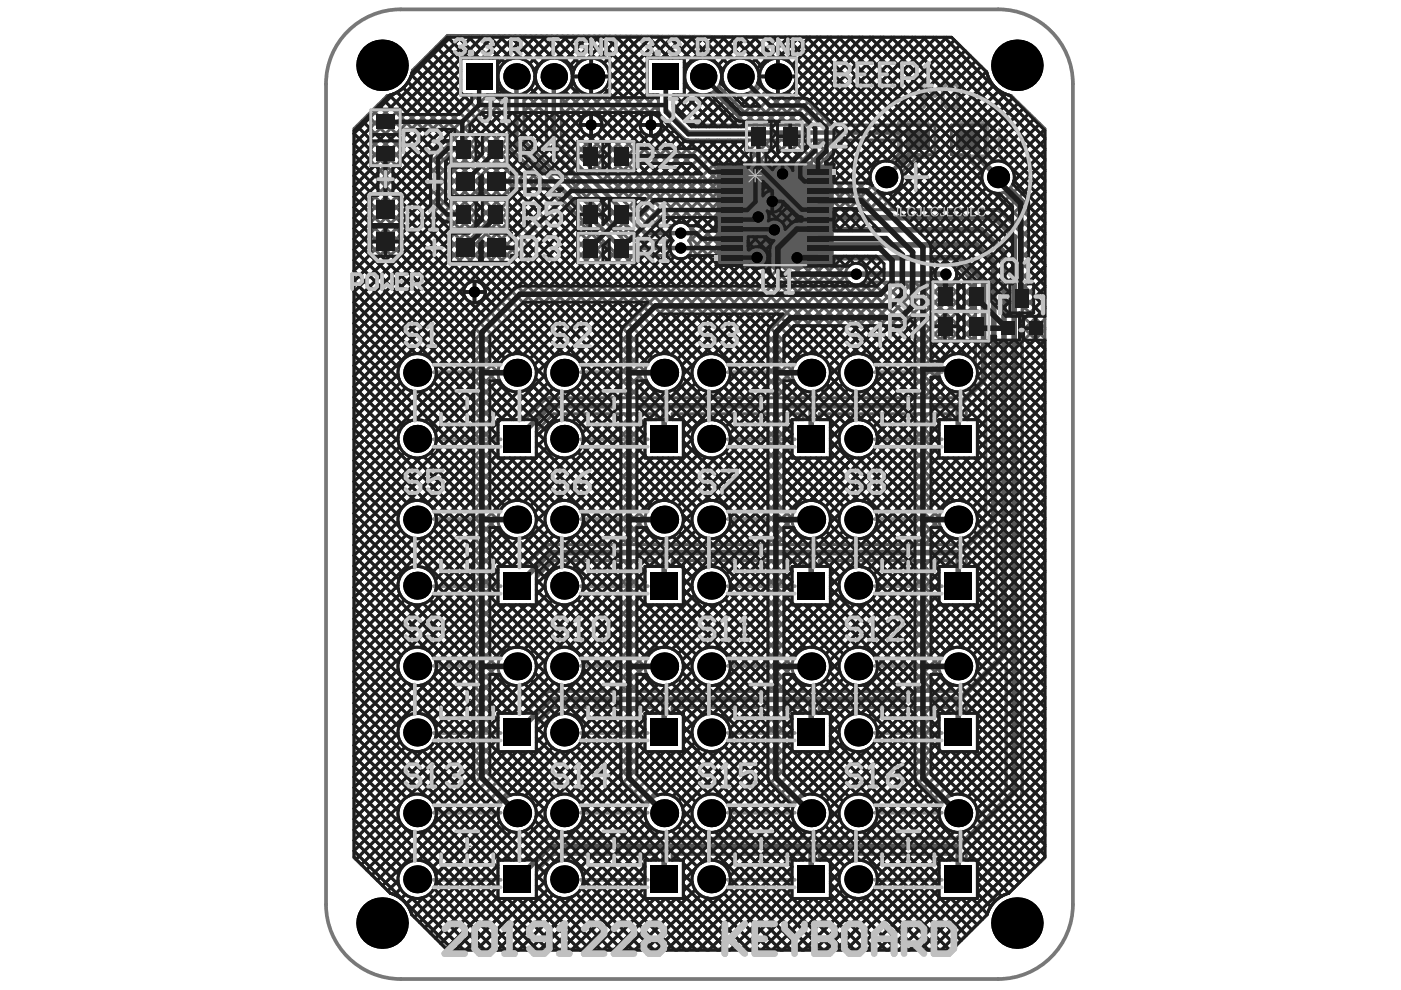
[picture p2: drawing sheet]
<svg xmlns="http://www.w3.org/2000/svg" width="297mm" height="210mm" viewBox="0 0 297 210" stroke-linecap="round" stroke-linejoin="round" font-family="sans-serif">
<path d="M152.1 35.1h4.5v-.6h15.5v.6h4.4v20.9h-4.4v.6h-15.5v-.6h-4.5z" fill="#5a5a5a"/>
<g fill="none" stroke="#5a5a5a" stroke-width=".24">
<path d="M158.8 35.5l2.6 2.7M158.8 36.8h2.6M160.1 35.5v2.7M161.4 35.5l-2.6 2.7M98.3 86h1.5M99 85.2v1.6M129.4 86h1.6M130.2 85.2v1.6M160.6 86h1.6M161.4 85.2v1.6M191.8 86h1.6M192.6 85.2v1.6"/>
<path d="M98.3 117.2h1.5M99 116.4v1.6M129.4 117.2h1.6M130.2 116.4v1.6M160.6 117.2h1.6M161.4 116.4v1.6M191.8 117.2h1.6M192.6 116.4v1.6M98.3 148.3h1.5M99 147.5v1.6M129.4 148.3h1.6M130.2 147.5v1.6"/>
<path d="M160.6 148.3h1.6M161.4 147.5v1.6M191.8 148.3h1.6M192.6 147.5v1.6M98.3 179.4h1.5M99 178.6v1.6M129.4 179.4h1.6M130.2 178.6v1.6M160.6 179.4h1.6M161.4 178.6v1.6M191.8 179.4h1.6M192.6 178.6v1.6"/>
</g>
<path d="M152.1 35.1h4.5v-.6h15.5v.6h4.4v20.9h-4.4v.6h-15.5v-.6h-4.5z" fill="none" stroke="#5a5a5a" stroke-width=".48"/>
<path d="M163.4 35.3a.95 .95 0 0 0 .9 .9 .95 .95 0 0 0 1-.9" fill="none" stroke="#5a5a5a" stroke-width=".21"/>
<path d="M73.8 6.6a15.8 15.8 0 0 1 11.2-4.6h126.6a15.8 15.8 0 0 1 15.9 15.8v174a15.8 15.8 0 0 1-15.9 15.8h-126.6a15.8 15.8 0 0 1-15.9-15.8v-174a15.8 15.8 0 0 1 4.7-11.2z" fill="none" stroke="#787878" stroke-width=".79"/>
<path d="M196.6 26.1h-5.9v7.1h5.9M203.3 26.1h6v7.1h-6" fill="none" stroke="#8c8c8c" stroke-width=".95"/>
<g fill="none" stroke="#8c8c8c" stroke-width=".79">
<path d="M199.9 18.7l.8-.8h2.3v4.8h-2.3l-.8-.8zM195.1 20.3h3.2l-2.4-2.4v4.8M91.9 78.9h14.3M123.1 78.9h14.2M154.3 78.9h14.2M185.4 78.9h14.3M91.9 93.2h14.3M123.1 93.2h14.2M154.3 93.2h14.2M185.4 93.2h14.3M91.9 110.1h14.3M123.1 110.1h14.2"/>
<path d="M154.3 110.1h14.2M185.4 110.1h14.3M91.9 124.3h14.3M123.1 124.3h14.2M154.3 124.3h14.2M185.4 124.3h14.3M91.9 155.4h14.3M91.9 141.2h14.3M123.1 155.4h14.2M123.1 141.2h14.2M154.3 155.4h14.2M154.3 141.2h14.2"/>
<path d="M185.4 155.4h14.3M185.4 141.2h14.3M91.9 172.3h14.3M123.1 172.3h14.2M154.3 172.3h14.2M185.4 172.3h14.3M91.9 186.5h14.3M123.1 186.5h14.2M154.3 186.5h14.2M185.4 186.5h14.3"/>
</g>
<path d="M210.3 29.7h3.2M211.9 27.5v4.2" fill="none" stroke="#8c8c8c" stroke-width=".63"/>
<g fill="none" stroke="#5a5a5a" stroke-width=".63">
<path d="M105.5 18.5l2.4 2.4M105.5 14l.5 .5M112.5 18.7l3.3 3.4M113.2 15l.4 .4M113.5 16.7l-.1 .2M114.1 18.4l-3 3M115.3 19.5l-4.2 4.1M121.5 15.5l-.2 .2M122.5 18.9l-3.5 3.5M145.1 13.3l.7 .7M145.7 18.2l-.6 .6M146.7 19.3l-3.6 3.7"/>
<path d="M153 16.7l.1 .2M153.3 15.1l-.4 .3M104.9 20.1l3 3M115.8 25.6l-4.4 4.5M118.9 33.7l-1.9 2M122.2 37.1l-1.9 1.9M137.3 20.1h2.3v3.2M138.5 20.1l1.1 1.1M140.8 25.2l-.6 .7M143.7 20.1l-.9 1M145.1 20.1h-2.3v2.6M165.1 39l-1.4 1.4"/>
<path d="M190.6 29.7l.4 .4M191 31l-3.1 3.1M191 32.2l-2.1 2.1M193.1 26.5h5.1M194.5 32.8h3.7M202.3 26.5l-.6 .6M208.9 32.3l1.9 1.9M208.9 31.1v1.4l1.8 1.7M125.6 40.5l-1.9 1.9M129 43.8l-2 1.9M132.3 47.2l-1.9 1.9M165.3 53.6l1.4 1.4"/>
<path d="M167 53.6h-2.9l-1.3 1.4M177 56.3l2.3 2.4M202 56.3h.9M203.3 56.8l-.6 .6M113.6 78l2.1 2.1M144.7 77.7l2.1 2.2M147.3 76.9l-2.4 2.5M175.7 77.4l2.2 2.2M178.3 77.3l-2.3 2.3M206.8 75.6l-.6 .7M105.6 96.8l.2 .3M106.1 89l-.5 .5"/>
<path d="M111.5 82.6l3.1 3.1M112.8 81.6l2.9 3M114.8 90.3l1.1 1.2M116 94.8l-2.3 2.3M117 88.1l1.1 1.2M118.6 83l1.3 1.3M118.8 83l-1.3 1.3M118.9 87.7l1.2 1.3M120.8 82.9l1.4 1.4M120.8 87.7l-1.2 1.3M121.4 82.7l-1.7 1.6M127.5 87.7l-4 4.1"/>
<path d="M136.7 96.7l.5 .4M136.8 87.7l1.2 1.3M138.7 87.7l-1.2 1.3M139.1 87.7v1.3h-2.4M139.2 82.8l-1.6 1.5M141.1 83.1l-1.2 1.2M142.5 87.7v1.3h2.4M142.8 82.6l1.8 1.7M143.2 87.7l-.7 .7M143.5 87.7l1.2 1.3M144 81.5l2.8 2.8M144.9 91.4l1.8 1.8"/>
<path d="M144.9 89.1l2.2 2.2M145.4 87.7l-1.2 1.3M147.7 87.7l-2.8 2.8M150 83l1.3 1.3M150.1 83l-1.3 1.3M150.2 87.7l1.3 1.3M152.1 82.9l1.4 1.4M152.2 87.7l-1.3 1.3M152.9 82.5l-1.8 1.8M167.9 96.5l.7 .6M168.1 87.7l1.3 1.3M170.1 87.7l-1.3 1.3"/>
<path d="M170.3 87.7v1.3h-2.4M170.5 82.8l-1.5 1.5M172.5 83.1l-1.3 1.2M174.1 82.5l1.8 1.8M174.8 87.7l3.5 3.5M175.3 81.4l2.9 2.9M176.1 91.2l1.8 1.8M176.8 87.7l-1.2 1.3M177.1 87.7l2.2 2.3M178.7 81.4l-3 2.9M179 87.7l-2.9 3M181.4 83.1l1.2 1.2"/>
<path d="M181.6 87.7l1.3 1.4M183.4 82.8l1.5 1.5M183.5 87.7l-1.2 1.3M185.8 87.7l-1.8 1.8M199.5 87.7l1.2 1.3M200.8 82.3l1.8 1.9M201.4 87.7l-1.2 1.3M201.5 87.7v1.3M201.8 82.9l-1.4 1.4M203.7 83.1l-1.2 1.2M206.6 97.1l2.4 2.4M207.2 95.5l1.8 1.8"/>
<path d="M207.2 91l1.8 1.8M207.3 84.3l1.7 1.8M208.4 83.2l.6 .6M209 89.1l-1.8 1.8M209 91.3l-1.8 1.8M111.4 113.8l3.1 3.1M113.6 109.4l2.2 2.1M116.1 108l-2.4 2.5M118.3 114l1.5 1.5M119 114.2l-1.3 1.3M120.6 114.1l1.4 1.4M121.8 113.6l-1.9 1.9"/>
<path d="M139.3 114l-1.5 1.5M141.3 114.2l-1.2 1.3M142.7 113.8l1.7 1.7M144.8 109.1l2.1 2.1M147.1 108.4l-2.2 2.3M149.7 114.1l1.4 1.4M150.3 114.2l-1.3 1.3M151.9 114.1l1.4 1.4M170.6 114l-1.4 1.5M172.7 114.2l-1.3 1.3M174 113.7l1.7 1.8M175.8 108.9l2.2 2.1"/>
<path d="M178.2 108.7l-2.2 2.2M181.1 114.1l1.4 1.4M181.6 114.2l-1.2 1.3M183.3 114l1.4 1.5M202 114l-1.5 1.5M203.6 114.2l.2 .2M204.1 114.1l-1.3 1.4M206.9 108.6l1.4 1.4M208.5 114.6l2.7 2.7M209 107l-2 2M209 109.2l-1.9 1.9M209.6 113.5l1.6 1.6"/>
<path d="M113.7 122.9l1.9 1.8M114.7 121.6l1.1 1.1M115.9 139.6l-2.2 2.2M136.7 128l.3 .2M136.7 120.1h2.4M142.5 120.1h2.4M144.6 120.1l2.4 2.5M144.9 122.7l1.8 1.8M147 139.9l-2.2 2.1M167.9 120.1h2.4M167.9 127.8l.5 .4M176.1 120.3l2.2 2.2"/>
<path d="M176.1 122.5l1.8 1.8M207 140l1.2 1.2M207.2 126.8l4 3.9M211.2 120.5l-4 3.9M111.3 145l3.1 3.1M113.7 140.7l2.2 2.2M113.7 154.2l1.9 1.9M114.6 152.8l1.2 1.2M118 145l1.6 1.6M119.1 145.3l-1.2 1.3M120.5 145.3l1.3 1.3M136.7 151.2h2.4"/>
<path d="M139.5 145.1l-1.5 1.5M141.6 145.3l-1.4 1.3M142.5 151.2h2.4M142.6 145l1.6 1.6M144.4 151.2l2.6 2.7M144.8 140.5l2.1 2.1M144.9 154l1.9 1.9M149.5 145.1l1.4 1.5M150.5 145.3l-1.3 1.3M151.8 145.2l1.4 1.4M167.9 151.2h2.4M167.9 159.1l.3 .3"/>
<path d="M170 150l.3 .3M170.8 145.2l-1.4 1.4M173 145.2l-1.4 1.4M175.7 151.2l2.5 2.5M175.9 140.2l2.1 2.2M176.1 153.8l1.8 1.9M178.1 140.1l-2.2 2.2M178.6 153l-2.5 2.6M180.9 145.2l1.4 1.4M181.8 145.4l-1.2 1.2M183.1 145.2l1.4 1.4M202.1 145.2l-1.4 1.4"/>
<path d="M203.4 145.4l.3 .2M204.1 145.2l-1.3 1.4M212.8 141.3l.5 .5M113.7 172l2.4 2.4M115.8 171l-2.2 2.2M119.3 176.5l-1.3 1.2M120.3 176.4l1.3 1.3M139.6 176.3l-1.4 1.4M144.8 171.8l2.3 2.2M146.9 171.3l-2.1 2.1M150.6 176.5l-1.2 1.2M151.7 176.4l1.3 1.3"/>
<path d="M170.9 176.3l-1.4 1.4M171.9 176.5l1.2 1.2M173.2 176.3l-1.4 1.4M176 171.6l2.1 2.2M178 171.5l-2.1 2.1M180.6 176.3l1.5 1.4M182 176.5l-1.3 1.2M183 176.4l1.3 1.3M202.2 176.4l-1.3 1.3M203.3 176.5l.3 .4M204.1 176.4l-1.3 1.3M207.1 171.4l1 1"/>
<path d="M87.5 190.4l-1.3 1.3M89.8 190.3l-2.8 2.8M113.7 185.5l2 1.9M114.5 184l1.2 1.3M138.5 181.1l.6 .7M144.9 185.3l1.9 1.9M144.9 183.1l2 2M147.4 184.2l-2.5 2.5M169.8 181.1l.5 .5M176.1 185.1l1.8 1.9M176.1 182.9l2.1 2.1M178.3 184.6l-2.2 2.3"/>
<path d="M201.2 181.1l.3 .3M206.1 190.5l3.2 3.2M207.2 189.4l2.8 2.8"/>
</g>
<path d="M125.3 12.6v3.6M164.9 12.6v3.6M123.4 26.5h3.9M125.3 26.5v2M136 26.5h4M138 26.5v2M161.8 42.7h3.9M163.7 40.7v2" fill="none" stroke="#5a5a5a" stroke-width=".79"/>
<g fill="none" stroke="#5a5a5a" stroke-width="1.2">
<path d="M207.2 31.1v2.1M141.1 86l-.3 .3M171.5 86l.5 .5M203.2 86h-.5l.5 .5M141.1 117.2l-.3 .3M172.3 117.2l-.3 .3M203.5 117.2l-.3 .3M141.1 148.3l-.3 .3M172.3 148.3l-.3 .3M203.5 148.3l-.3 .3M141.1 179.4l-.3 .3M172.3 179.4l-.3 .3"/>
<path d="M203.5 179.4l-.3 .3"/>
</g>
<path d="M187.9 37.5v.1M194.5 29.7h.1" fill="none" stroke="#5a5a5a" stroke-width=".95"/>
<circle cx="215" cy="50.3" r=".59" fill="#5a5a5a"/>
<g fill="none" stroke="#5a5a5a" stroke-width=".63">
<path d="M83.5 19.9l-8.4 8.4M84.2 19.6l55.6 55.5M85.5 18.6l56.6 56.6M86.5 17.4l60.4 60.3M87.2 15.9l60.6 60.4M88 14.4l61 61M89.1 13.3l61.8 61.7M90.2 12.2l17.7 17.6M91.3 11l6.4 6.4M92.4 9.9l5.3 5.2M93.6 8.8l4.1 4.1M94.7 7.7l4.6 4.6"/>
<path d="M95.9 7.5l-8.8 8.8M96.8 7.5l4.8 4.8M97.7 12.3h7.8v7.8h-7.8zM97.7 12.4l-22.6 22.6 24.7 24.8M97.7 14.7l-22.6 22.5 23.5 23.6M97.7 16.9l-22.6 22.6M97.7 19.1l-22.6 22.6M98.1 7.5l-23 23M99 7.5l4.8 4.8M100.3 7.5l-25.2 25.3M101.3 7.5l5.7 5.7M102.6 7.5l-4.8 4.8"/>
<path d="M103.5 7.5l4.9 5M104.8 7.6l-4.8 4.7M105.8 7.6l4.9 4.9M105.9 17.7l-.4 .3M106.8 19l-31.7 31.7M107 7.6l-4.7 4.7M108 7.6l6.3 6.3M109.3 7.6l-4.8 4.7M110.3 7.6l5.2 5.2M111.2 19.7l4.6 4.6M111.5 7.6l-6 6M112.5 7.6l4.7 4.7"/>
<path d="M113.3 17.3l.6 .6M113.7 7.6l-4.7 4.7M114.8 7.6l7 7M116 7.6l-5 5M117 7.6l5.7 5.7M118.2 7.6l-5.9 5.9M119.2 7.6l4.9 4.9M119.8 19.3l4.9 5M120.4 7.6l-7.2 7.2M120.8 18.1l37.7 37.7M121.5 7.6l4.8 4.8M121.7 17.6l-2.7 2.6"/>
<path d="M122.6 7.6l-4.7 4.7M123.7 7.6l15.9 15.9M123.9 19.8l-4.9 4.9M124.9 7.6l-5.3 5.3M126 7.6l11.3 11.3M127 19.8l32.7 32.7M127.1 7.6l-6.4 6.5M128.2 7.6l9.1 9M128.2 18.8l7.5 7.5M129.1 17.4l7.4 7.4M129.1 15.2l9 9M129.3 7.6l-4.7 4.8"/>
<path d="M130.5 7.6l6.8 6.8M131.6 7.7l-4.9 4.8M132.7 7.7l4.7 4.6M133.8 7.7l-5.7 5.7M135 7.7l4.6 4.6M136 7.7l-7 7M137.2 7.7l4.7 4.6M137.3 19.9l-13.9 13.8M137.3 17.6l-9.9 9.8M137.3 15.4l-10 9.9M137.3 13.2l-11.2 11.1M138.3 7.7l-9.1 9"/>
<path d="M139.5 7.7l4.6 4.6M140.5 7.7l-21.5 21.5M141.7 7.7l5.3 5.2M142.7 7.7l-4.6 4.6M144 7.7l4.6 4.6M145 7.7l-4.7 4.6M145.1 20l6.5 6.5M145.1 17.8l8.8 8.7M146.2 7.7l7.1 7.1M147.2 7.7l-4.6 4.6M148.5 7.7l5.7 5.8M149.4 7.7l-4.6 4.6"/>
<path d="M150.7 7.7l4.9 4.9M150.9 19.7l-5.6 5.5M151.3 19.5l7 7M151.7 7.7l-6.6 6.6M152.4 18.3l8.2 8.2M153 7.7l4.6 4.6M153.3 17.3l-.7 .7M153.9 7.7l-4.6 4.6M154 18.8l-7.6 7.6M155.2 7.7l6.4 6.4M155.3 19.7l-6.8 6.8M156.1 7.7l-5.1 5.1"/>
<path d="M157.5 7.7l5.2 5.3M158.3 7.8l-6.1 6.1M158.4 19.9l6.7 6.6M159.7 7.8l4.6 4.6M159.8 19l7.5 7.5M160.6 7.8l-4.8 4.7M160.7 17.6l8.8 8.9M161.5 18.1l-8.5 8.4M162 7.8l5.3 5.3M162.5 19.3l-7.3 7.2M162.8 7.8l-4.7 4.7M164.2 7.8l18.8 18.7"/>
<path d="M165 7.8l-5.4 5.5M166.4 19.8l-6.7 6.7M166.5 7.8l18.7 18.7M167 19.5l7 7M167.3 7.8l-6.8 6.7M168 13.8l12.7 12.7M168.2 18.4l8.1 8.1M168.7 7.8l18.8 18.7M168.8 16.8l9.7 9.7M169.5 7.8l-4.5 4.5M170.9 7.8l18.8 18.7M171.7 7.8l-4.9 5"/>
<path d="M173.2 7.8l18.7 18.7M174 7.8l-6 6M175.4 7.8l18.8 18.7M176.2 7.8l-7.5 7.5M177.7 7.8l18.7 18.7M178.4 7.8l-9.8 9.9M179.9 7.8l21.8 21.8M180.7 7.8l-18.8 18.7M182.2 7.8l19.5 19.5M182.9 7.8l-18.7 18.7M184.4 7.8l18.7 18.7M185.1 7.9l-18.7 18.6"/>
<path d="M186.7 7.9l18.7 18.6M187.4 7.9l-18.7 18.6M188.9 7.9l18.7 18.6M189.6 7.9l-18.7 18.6M191.2 7.9l30.3 30.3M191.8 7.9l-18.7 18.6M193.4 7.9l28.1 28.1M194 7.9l-18.6 18.6M195.7 7.9l25.8 25.8M196.3 7.9l-18.7 18.6M197.9 7.9l23.6 23.6M198.5 7.9l-18.6 18.6"/>
<path d="M200.2 7.9l21.3 21.3M200.7 7.9l-18.6 18.6M202.4 8.5l-18.1 18M203.5 9.6l-16.9 16.9M204.6 10.7l-15.8 15.8M205.8 11.8l-14.7 14.7M206.9 12.9l-13.6 13.6M208 14.1l-12.5 12.4M209.2 15.2l-11.4 11.3M209.2 15.2a6.6 6.6 0 0 0 5.2 5.1l7.1 7v154.6l-7.6 7.5M209.2 15.2l-7.5-7.3-106.8-.4-7.4 7.4a6.6 6.6 0 0 1-5.5 5.4l-6.9 7v154.6l7.6 7.5a6.6 6.6 0 0 1 4.6 4.4l7.6 7.4h106.8l7.6-7.4a6.6 6.6 0 0 1 4.6-4.4M209.7 16.8l-11.5 11.5 3.5 3.5"/>
<path d="M210.6 18.1l-8.3 8.4M211.8 19.2l-7.3 7.3M213.3 20l-6.6 6.5M75.1 32.8l42.6 42.6M75.1 39.5l23.5 23.5M75.1 30.6l44.4 44.4M75.1 28.3l56 56M75.7 26.7l57.7 57.6M76.8 25.6l58.8 58.7M77.9 24.5l60 59.8M79 23.3l61.1 61M80.1 22.2l56.7 56.6"/>
<path d="M81.3 21.1l56 55.9M82.6 20.2l55.7 55.6M98.9 20.1l-23.8 23.9M100.4 20.1l7.5 7.5M101.2 20.1l-26.1 26.1M102.7 20.1l5.2 5.3M103.4 20.1l-28.3 28.3 30.5 30.5M107.9 29l-32.8 32.8M107.9 20.1l-32.8 32.8M107.9 26.8l-32.8 32.9 30.5 30.4M107.9 22.3l-32.8 32.8M107.9 24.6l-32.8 32.8"/>
<path d="M108.1 31.1l-33 33M109.1 32.3l-34 34M110.2 33.4l-35.1 35.2M111.1 24.1l4.7 4.7M111.1 21.8l4.7 4.8M111.1 28.5l22.5 22.5M111.1 26.3l24.7 24.7M111.4 34.5l-36.3 36.3 9.5 9.6M112.5 35.7l-37.4 37.3M113.6 36.8l-38.5 38.5M114.7 37.9l-39.6 39.6M115.8 30.1v-10.3a3.9 3.9 0 0 1-1.5-6 3.9 3.9 0 0 1 6.2 0 3.9 3.9 0 0 1-1.5 6v9.6l18.5 18.4h5.2a2.29 2.29 0 0 1 3.2 0 2.29 2.29 0 0 1 .1 3.2 2.29 2.29 0 0 1-.1 3.3 2.29 2.29 0 0 1-3.2-.1h-11l-.6-.1-.5-.4-22.4-22.4-.3-.9v-10.6a3.9 3.9 0 0 1-1.5-6 3.9 3.9 0 0 1 6.2 0 3.9 3.9 0 0 1-1.5 6v10l21.2 21.2h10.4"/>
<path d="M115.8 30.1l.2 .6 .3 .5 19.4 19.3 .5 .4 .6 .1M115.8 30.1l-2.2 2.2M115.8 23.4l-4.7 4.7M115.8 27.8l-3.3 3.4M115.8 21.1l-4.7 4.8M115.8 39l-40.7 40.7M116.6 31.5l-1.9 1.9M117.8 32.6l-2 1.9M119 27.5l20.4 20.3M119 23l4.1 4.1M119 25.3l22.6 22.5M119 20.8l4.4 4.4"/>
<path d="M120 34.9l-1.9 1.9M121.1 36l-1.9 1.9M123.2 27.2l-3.2 3.2M123.4 38.2l-2 1.9M124.2 28.5l-3.1 3M124.5 39.3l-1.9 2M124.7 28.7l18.7 18.6M125.1 20.1l33.4 33.4M125.8 20.1l-6.8 6.8M126.3 28.6l-4.1 4M126.6 28.4l47 46.9M127.6 27.1l50.6 50.5"/>
<path d="M135.8 25.8l-10.2 10.2M136.1 27.7l-9.4 9.4M137.3 20.1v-7.8h7.8v7.8M137.4 28.7l-9.6 9.5M138.2 28.8l23 22.9M139.2 20.1l-14.7 14.8M139.6 23.3l.1 .6 .4 .6 4.7 4.7 .5 .4 .7 .1M139.6 22l-2.3 2.3M139.7 28l19 19M139.8 24.1l-.5 .5M140.3 26.4l18.5 18.4M142 26.4l-13 12.9"/>
<path d="M142.8 22.7l3.8 3.8h46.5M142.8 22.1l4.4 4.4M143 20.1l6.4 6.4M143.1 27.5l-13 13M144.2 28.6l-13 13M144.8 29.2l.6 .4 .6 .1M145.4 29.6l-13.1 13.1M145.8 29.7l14.2 14.1M146 29.7h45v2.5M147.6 29.7l-14.2 14.1M148.1 29.7l13.4 13.4M148.3 20l-4.1 4.1"/>
<path d="M149.7 20.1l6.4 6.4M149.8 29.7l-15.2 15.2M150.3 29.7l11.6 11.6M152.1 29.7l-16.4 16.3M152.6 29.7l10.7 10.7M154.3 29.7l-17.5 17.5M154.8 29.7l14.8 14.8M156.4 20.1l6.4 6.4M156.5 29.7l-18.1 18.1M157 29.7l6.7 6.6M157.2 20.1l-6.5 6.4M158.8 29.7l-18.2 18.1"/>
<path d="M159.3 29.7l5.3 5.3M161 29.7l-17.7 17.7M161.5 29.7l5 4.9M163.3 29.7l-17.8 17.7M163.8 29.7l14.7 14.8M163.9 38l-40.3 40.2M163.9 35.7l-17.3 17.3M164 20l-6.5 6.5M165.4 20.1l6.4 6.4M165.5 29.7l-19 19M166 29.7l14.8 14.8M166.5 39.1l5.3 5.4"/>
<path d="M167.7 29.7l-21.5 21.5M167.8 38.2l6.3 6.3M168.1 36.3l8.2 8.2M168.2 29.7l14.8 14.8M170 29.7l-5.2 5.2M170.5 29.7l14.8 14.8M172.2 29.7l-5.2 5.2M172.7 29.7l14.8 14.8M174.4 29.7l-6.3 6.4M175 29.7l14.7 14.8M176.7 29.7l-11.4 11.3M177.2 29.7l7.3 7.3"/>
<path d="M178.9 29.7l-12.9 12.9M179.4 29.7l5.8 5.8M181.2 29.7l-14.8 14.8M181.7 29.7l4.7 4.8M183.4 29.7l-14.8 14.8M183.9 29.7l4.5 4.5M184.5 37.6l-6.9 6.9M185 39.3l-5.2 5.2M185.6 29.7l-14.7 14.8M186.1 29.7l3.7 3.7M187.9 29.7l-14.8 14.8M188.4 29.7l2.6 2.6"/>
<path d="M190.1 29.7l-14.8 14.8M191 39l5.5 5.5M191.3 37.1l7.4 7.4M191.4 37.4l4.6-4.6 11.7 11.7M192.1 35.6l8.8 8.9M193.2 34.5l10 10M194.3 33.3l11.1 11.2M194.5 32.8l-.5 .9-2.8 2.8a3.4 3.4 0 0 1-2.9 4.5 3.4 3.4 0 0 1-3.8-3.8 3.4 3.4 0 0 1 4.4-2.9M198.2 32.8l11.7 11.7M198.2 26.5v6.3M198.2 30.6l23.3 23.2M201.7 27.1l-3.5 3.5"/>
<path d="M201.7 29.3l-15.2 15.2M201.7 31.5l-12.9 13M205.5 33.4l-.6-.6-11.6 11.7M205.8 34.1l-10.3 10.4M206.9 35.3l-9.2 9.2M208 36.4l-8 8.1M208.3 38.3l-5.6-5.5-11.7 11.7M208.3 38.4l-6.1 6.1M208.9 31.1v-4.6h-7.2v6.3h3.8l.1 1 .4 .6M208.9 30.1l4.8 4.7M208.9 27.8l12.6 12.6M209 39.9l-4.6 4.6"/>
<path d="M210.7 34.2a3.4 3.4 0 0 1 4.3 3.1 3.4 3.4 0 0 1-3.7 3.7 3.4 3.4 0 0 1-3-4.3l-2.3-2.3M214.2 39.8l7.3 7.3M214.4 35.5l7.1 7.2M214.8 20.7l-5.9 5.9M215 38.3l6.5 6.6M215.9 21.8l-7 7M217.1 22.9l-8.2 8.2M218.2 24l-8.9 8.9M219.3 25.1l-8.9 8.9M220.5 26.2l-8 8M221.5 29.6l-6.7 6.7M221.5 31.9l-6.6 6.6"/>
<path d="M221.5 27.4l-7.6 7.6M221.5 38.6l-7.9 7.9M221.5 34.1l-10.3 10.4M221.5 36.3l-9 9.1M75.1 52.9l36 36.1M75.1 50.7l37.2 37.2M75.1 46.2l30.9 31M75.1 57.4l31.6 31.6M75.1 44l31.9 31.9M75.1 41.8l33.4 33.3M75.1 55.2l33.8 33.8M117 40.1l-41.9 41.9 9.5 9.6"/>
<path d="M118.1 41.3l-18.8 18.8M119.2 42.4l-17.5 17.5M120.3 43.5l-17.6 17.6M121.4 44.6l-30.9 30.9M122.6 45.7l-30.9 30.9M123.7 46.8l-31.3 31.3M124.8 48l-32.5 32.5M125.9 49.1l-50.8 50.8M126.7 41.6l-1.9 1.9M127 50.2l-38.8 38.8M127.8 42.7l-1.9 1.9M128.2 51.3l-38.1 38"/>
<path d="M129.3 52.4l-37.9 37.9M130.1 44.9l-1.9 1.9M130.4 53.6l-21.5 21.4M131.2 46l-1.9 2M132 54.2l-21 21M132.3 54.2l30.2 30.1M133.4 48.3l-1.9 1.9M134.3 54.2l-21.9 21.8M134.5 54.2l30.2 30.1M134.6 49.4l-1.7 1.6M135.7 50.5l-.5 .5M136.5 54.2l-23.2 23.1"/>
<path d="M136.8 54.2l30.2 30.1M138.7 54.2l-25 25M139 54.2l30.2 30.1M141 54.2l-20.9 20.8M141.2 54.2l30.2 30.1M143 54.4l-21.2 21.2M144.2 54.9l23.7 23.7M144.8 54.8l-21.9 21.9M145.9 54.3l22.6 22.6M146.4 50.4l24.7 24.7M146.6 52.8l23 23M158.2 54.8l-29.5 29.5"/>
<path d="M158.5 45.6l-35.2 35.2M158.9 47.4l-36.9 36.9M159 56.3l-18.7 18.7M159.3 56.5l19.7 19.7M159.8 48.1l2.5 2.5M160.3 48.3l-36.1 36M160.7 56.9l-18.4 18.3M161.4 42.7l-1 1M161.6 56.6l18.7 18.7M161.9 48.9l-35.4 35.4M162.6 55.4l19.6 19.6M163.6 54.1l30.2 30.2"/>
<path d="M166 43.1l1.3 1.4M166.2 53.6l-22.6 22.5M166.8 55.2l-22.2 22.2M167 53.6a2.3 2.3 0 0 0 .6 2.9 2.3 2.3 0 0 0 3-.2h9.5a2.29 2.29 0 0 0-.3 3.3 2.29 2.29 0 0 0 3.3 .2h15.9a2.29 2.29 0 0 0 3.3-.2 2.29 2.29 0 0 0-.3-3.3M167.7 56.5l-19 19.1M168.6 56.9l27.5 27.4M169.7 56.8l-18.2 18.2M170.4 56.5l27.9 27.8M172.4 56.3l-19.3 19.4M172.5 56.3l28.1 28M174.6 56.3l-20.4 20.5M174.8 56.3l25 25.1"/>
<path d="M176.9 56.3l-22.1 22.1M179.1 56.3l-24.8 24.9M179.2 56.3l.5 .5M179.3 58.4l-26 25.9M180.1 59.9l-24.5 24.4M182.9 60l16.8 16.8M184.6 59.8l-24.6 24.5M185 59.8l15.9 15.9M186.1 40.5l-4 4M186.8 59.8l-15.2 15.2M187.2 59.8l15.2 15.2M187.8 41l-3.5 3.5"/>
<path d="M188.5 41l3.5 3.5M189.1 59.8l-15.5 15.5M189.5 59.8l15.6 15.7M190 40.3l4.2 4.2M191.3 59.8l-16.4 16.4M191.7 59.8l15.1 15.2M193.5 59.8l-17.7 17.8M193.9 59.8l12.9 12.9M195.8 59.8l-15.6 15.6M196.2 59.8l10.6 10.7M198 59.8l-15.2 15.2M198.4 59.8l8.4 8.4"/>
<path d="M202.5 59.4l4.3 4.4M202.8 57.5l4 4M202.9 56.3l3.9 4v17a4.1 4.1 0 0 0-5-2.1 4.1 4.1 0 0 0-2.6 4.8 4.1 4.1 0 0 0 4.5 3.1M204.4 57.9l-19 19M205.6 59l-19.6 19.5M210.4 40.8l-3.7 3.7M210.8 40.9l10.7 10.7M212.5 40.9l-3.6 3.6M212.9 40.8l8.6 8.6M216.2 49.1l.4 .5 .1 .7M216.7 50.3l-.1-.7-.4-.5-4.1-4.1-.8-.5h-46.1a2.3 2.3 0 0 0 .3-3.2 2.3 2.3 0 0 0-3.1-.5 2.3 2.3 0 0 0-.6 3.2 2.29 2.29 0 0 0-3.3 2.1 2.29 2.29 0 0 0 3.5 1.8 2.29 2.29 0 0 0 .6 2.5l-2 1.9a2.29 2.29 0 0 0-2.4 2.1 2.29 2.29 0 0 0 2 2.5 2.29 2.29 0 0 0 2.6-1.9M216.7 50.3v117.6l-.1 .7-.4 .5-11.3 11.3v2h2.3v8.1h-8.1v-8.1h2.4v-1.3h-27.8v1.3h2.4"/>
<path d="M216.7 51.3l4.8 4.8M216.7 53.5l4.8 4.8M216.7 58l4.8 4.8M216.7 55.7l4.8 4.9M221.5 54.2l-4.8 4.8M221.5 58.7l-4.8 4.8M221.5 56.5l-4.8 4.8M221.5 49.8l-4.8 4.8M221.5 52l-4.8 4.8M221.5 45.3l-4.8 4.8M221.5 47.5l-4.8 4.8M221.5 40.8l-6.7 6.8"/>
<path d="M221.5 43l-5.6 5.7M75.1 66.4l10.1 10.1M75.1 79.8l10.4 10.4M75.1 77.5l11.7 11.8M75.1 75.3l13.7 13.7M75.1 68.6l9.4 9.4M75.1 64.1l11.3 11.4M75.1 61.9l13.1 13.1M75.1 73.1l33.2 33.2M84.4 79.4l-9.3 9.3M92.5 79.3l13.1 13.1M98.6 63l-23.5 23.5"/>
<path d="M98.7 60.6l-23.6 23.6M99.5 63.9l11.2 11.2M99.7 64l-10.9 11M101.7 63.9l14 14M102.8 62.7l13.7 13.7M105.6 78.3l-13.3 13.3M115.6 79.5l-9.5 9.5M123.7 79.1l5.2 5.2M136.8 78.5l-5.9 5.8M146.8 79.7l-4.7 4.6M154.9 79l5.3 5.3M167.9 78.7l-5.6 5.6"/>
<path d="M176 79.9l4.4 4.4M178 79.8l-4.5 4.5M181 60.4l18.1 18M181.8 60.4l-24 23.9M186 78.8l5.6 5.5M199.1 78.9l-5.5 5.4M199.8 60.3l-15.5 15.4M201.2 60.3l5.6 5.7M206.7 60.1l-24.3 24.2M206.8 64.4l-19.9 19.9M206.8 62.2l-22.1 22.1M206.8 68.9l-15.4 15.4"/>
<path d="M206.8 73.4l-1.9 1.9M206.8 71.2l-3.8 3.8M206.8 66.7l-17.6 17.6M216.7 71.4l4.8 4.8M216.7 66.9l4.8 4.8M216.7 64.7l4.8 4.8M216.7 62.5l4.8 4.8M216.7 60.2l4.8 4.8M216.7 78.1l4.8 4.8M216.7 75.9l4.8 4.8M216.7 69.2l4.8 4.8M216.7 73.6l4.8 4.9"/>
<path d="M221.5 72.1l-4.8 4.8M221.5 74.4l-4.8 4.8M221.5 63.2l-4.8 4.8M221.5 78.8l-4.8 4.8M221.5 76.6l-4.8 4.8M221.5 69.9l-4.8 4.8M221.5 67.7l-4.8 4.8M221.5 65.4l-4.8 4.8M221.5 60.9l-4.8 4.9M75.1 95.4l11.2 11.3M75.1 99.9l9.4 9.4M75.1 97.7l10.1 10.1"/>
<path d="M75.1 91l30.5 30.4M75.1 84.3l9.3 9.3M75.1 88.7l31.4 31.4M75.1 86.5l33.6 33.6M84.4 92.8l-9.3 9.3M84.7 94.7l-9.6 9.6 33.1 33.2M84.9 81.1l-9.8 9.8M85.7 96l-10.6 10.6M86 82.3l-10.9 10.9 12.9 12.9M87 96.9l-11.9 11.9M87.1 82.9l23.4 23.3M87.5 83l-12.4 12.4"/>
<path d="M87.9 97.1l23.1 23M89.1 97.1l-14 14M89.5 83l26.2 26.2M89.9 82.8l-14.8 14.8M89.9 96.8l22.4 22.4M91 82.2l14.6 14.6M91.3 96l14.3 14.3M92 81l13.6 13.6M92.2 94.6l13.8 13.8M92.5 92.7l14.4 14.4M105.6 89.5l-16.6 16.6M105.6 94l-13.8 13.8"/>
<path d="M105.6 96.2l-13.2 13.2M105.6 91.8l-15 14.9M105.8 80.4l-13.3 13.3M105.8 97.1l10.6 10.6M106.6 81.8l-31.5 31.5M106.9 97.1l-14.8 14.8M107.9 82.7l-32.8 32.9 9.4 9.3M108.1 97.1l9.5 9.5M109.2 97.1l-34.1 34.1M109.7 83.1l3.8 3.7M109.8 83.1l-34.7 34.7 33.4 33.4M110.3 97.1l9 9"/>
<path d="M111.4 97.1l-23 23M112.6 97.1l18.4 18.4M113.5 80.2l4.2 4.1M113.7 97.1l-23.5 23.4M113.7 91.5l1.9 1.9M113.7 96l19.5 19.5M113.7 93.8l21.7 21.7M115.5 84.8l-4.2 4.2h-5.7v8.1h8.1v-5.7l3.7-3.7h21.7M115.6 93l-1.9 1.8M115.9 89.2l.9 .9M116.2 81.2l-7.8 7.8M116.9 96.1l-25.4 25.4"/>
<path d="M117.3 82.3l-6.7 6.7M118.3 96.9l-9.2 9.2M118.6 87.7l-4.9 4.9M119.3 97.1l18.4 18.4M120.5 97l-9.4 9.4M121.1 87.7l18.6 18.6M121.2 96.8l18.7 18.7M122.2 82.2l2.2 2.1M122.5 95.9l14.2 14.2M123 87.7l-1.6 1.7M123.2 80.9l3.5 3.4M123.3 87.7l18.6 18.5"/>
<path d="M123.4 94.5l13.8 13.8M123.7 92.5l14.5 14.6M125.3 87.7l-2.6 2.6M125.6 87.7l21.3 21.3M127.8 87.7l8.9 9M129.8 87.7l-6.2 6.2M130.1 87.7l6.6 6.7M132 87.7l-19.5 19.5M132.3 87.7l4.4 4.5M134.2 87.7l-20.8 20.9M134.5 87.7l2.2 2.2M136.5 87.7l-19 19"/>
<path d="M136.7 89v8.1h8.2v-8.1M136.7 91.9l-14.8 14.9M136.7 94.2l-13.7 13.7M136.7 96.4l-13.1 13.1M136.7 89.7l-16.4 16.5M137 80.5l-3.8 3.8M137.2 97.1l10.5 10.5M137.9 81.9l-2.5 2.4M138.3 97.1l-15.2 15.2M139.4 97.1l9.5 9.5M140.5 97.1l-18.3 18.4M141.1 83.1l1.2 1.2"/>
<path d="M141.7 97.1l9 9M142.5 87.7h27.8M142.8 97.1l-18.4 18.4M143.9 97.1l18.4 18.4M144.8 80.1l4.2 4.2M144.9 95.8l19.6 19.7M144.9 93.6l21.9 21.9M145.7 87.7l2.3 2.3M146.7 93.2l-1.8 1.8M147.2 94.9l-20.6 20.6M147.4 81.3l-3 3M148 87.7l1.4 1.5"/>
<path d="M148.2 96.2l-19.3 19.3M148.5 82.4l-1.9 1.9M149.7 96.9l-9.2 9.2M149.9 87.7l-5 5.1M150.6 97.1l18.4 18.4M151.9 97l-9.5 9.4M152.5 87.7l18.5 18.5M152.5 96.7l18.8 18.8M153.5 82.1l2.3 2.2M153.8 95.8l14.1 14.1M154.4 87.7l-1.7 1.7M154.5 80.8l3.5 3.5"/>
<path d="M154.6 94.4l13.8 13.8M154.7 87.7l18.6 18.6M154.8 92.3l14.7 14.7M156.6 87.7l-2.7 2.7M156.9 87.7l21.2 21.2M158.9 87.7l-4.2 4.2M159.2 87.7l8.7 8.8M161.1 87.7l-6.4 6.4M161.4 87.7l6.5 6.5M163.4 87.7l-19.7 19.6M163.7 87.7l4.2 4.3M165.6 87.7l-21 21"/>
<path d="M165.9 87.7l2 2.1M167.8 87.7l-18.7 18.8M167.9 89.9l-16.3 16.3M167.9 94.4l-13.7 13.6M167.9 92.1l-14.7 14.8M167.9 96.6l-13.1 13.1M168.2 80.6l-3.7 3.7M168.6 97.1l10.3 10.4M169.2 81.9l-2.4 2.4M169.7 97.1l-18.4 18.4M170.8 97.1l9.4 9.4M171.9 97.1l-18.4 18.4"/>
<path d="M172.4 83.1l1.3 1.2M173 97.1l9 9M174.1 97.1l-18.4 18.4M174.6 87.7l-.9 .9M175.3 97.1l18.4 18.4M176.1 95.7l19.8 19.8M176.1 93.4l22 22.1M177.9 93.3l-1.8 1.9M178.4 95.1l-20.4 20.4M179.3 87.7l1.5 1.5M179.5 96.2l-19.3 19.3M179.8 82.5l-1.8 1.8"/>
<path d="M181 97l-9.2 9.1M181.3 87.7l-5.2 5.2M181.5 83.1l-1.3 1.2M182 97.1l18.4 18.4M183.3 96.9l-9.6 9.6M183.8 96.7l18.8 18.8M183.8 87.7l18.5 18.5M184.8 82l2.3 2.3M185.1 95.7l14 14M185.7 80.7l3.7 3.6M185.9 94.3l13.8 13.8M185.9 92.1l14.8 14.8"/>
<path d="M186 87.7l18.8 18.7M188 87.7l-2.8 2.8M188.3 87.7l20.7 20.7M190.2 87.7l-4.3 4.3M190.5 87.7l8.6 8.6M192.5 87.7l-6.7 6.7M192.8 87.7l6.3 6.4M194.7 87.7l-19.7 19.7M195 87.7l4.1 4.1M196.9 87.7l-21.1 21.1M197.2 87.7l1.9 1.9M199.1 96.8l-13.1 13"/>
<path d="M199.1 92.3l-14.7 14.6M199.1 94.5l-13.6 13.6M199.1 90.1l-16.2 16.1M199.2 87.7l-18.7 18.7M199.5 80.7l-3.6 3.6M199.9 97.1l9.1 9.1M200.4 82l-2.3 2.3M201 97.1l-18.4 18.4M201.5 87.7h-27.8v1.3h2.4v8.1h-8.2v-8.1M201.5 89h-2.4v8.1h8.1v-8.1h-2.3v-2.3l4.1-4.1v26.6M202.1 97.1l6.9 6.9M202.5 84.3h-85.8l-.7 .2-.5 .3"/>
<path d="M203.2 97.1l-18.3 18.4M204.4 97.1l4.6 4.6M204.9 88.6l.3 .4M205 86.6l4 3.9M205.5 97.1l-18.4 18.4M206.2 85.5l2.8 2.8M207.2 93.2l1.8 1.8M209 84.6l-4.1 4.2M209 93.6l-1.8 1.8M209 86.9l-2.1 2.1M209 98.1l-17.4 17.4M209 95.8l-19.7 19.7"/>
<path d="M216.7 96l4.8 4.8M216.7 98.2l4.8 4.9M216.7 80.4l4.8 4.8M216.7 91.5l4.8 4.8M216.7 93.8l4.8 4.8M216.7 84.8l4.8 4.8M216.7 82.6l4.8 4.8M216.7 87.1l4.8 4.8M216.7 89.3l4.8 4.8M221.5 92.3l-4.8 4.8M221.5 81.1l-4.8 4.8M221.5 94.5l-4.8 4.8"/>
<path d="M221.5 87.8l-4.8 4.8M221.5 99l-4.8 4.8M221.5 96.7l-4.8 4.8M221.5 83.3l-4.8 4.8M221.5 90l-4.8 4.8M221.5 85.5l-4.8 4.9M75.1 102.1l9.6 9.7M75.1 111.1l10.3 10.3M75.1 108.9l11.6 11.6M75.1 106.6l13.5 13.5M75.1 113.3l9.5 9.6M84.4 110.7l-9.3 9.3"/>
<path d="M85 112.3l-9.9 9.9M86.1 113.5l-11 11M86.8 113.9l23.4 23.4M87.6 114.1l-12.5 12.6 11.1 11.2M89.3 114.1l26.3 26.3M90.2 113.8l-15.1 15.2 10 10M90.9 113.4l14.7 14.7M91.9 112.3l13.7 13.6M92.5 110.6l13.1 13.1M105.6 109.6l-13.3 13.3M105.8 111.6l-13.4 13.4M106.7 113l-31.6 31.6"/>
<path d="M108 113.9l-32.9 32.9M109.6 114.2l3.8 3.8M110 114.2l-23.7 23.6M112.7 112.9l2.9 2.9M113.5 111.5l4 4M115.6 110.8l-9.3 9.3M116.2 112.4l-7.7 7.7M116.9 119.3l1.1 1.1M117.4 113.5l-6.6 6.6M118.7 118.9l1.2 1.2M118.7 118.9l-5 5M120.9 118.9l18.6 18.5"/>
<path d="M121 118.9l-1.3 1.2M122.1 113.4l2.1 2.1M123.2 118.9l18.4 18.4M123.2 112.2l3.3 3.3M123.2 118.9l-1.7 1.7M123.7 110.4l5 5.1M125.4 118.9l21.4 21.4M125.5 118.9l-2.7 2.7M127.6 118.9l9.1 9.1M127.7 118.9l-4.2 4.1M129.9 118.9l6.8 6.8M129.9 118.9l-6.4 6.4"/>
<path d="M132.1 118.9l4.6 4.6M132.2 118.9l-19.6 19.6M134.4 118.9l2.3 2.4M134.4 118.9l-21 20.9M136.6 118.9l1.2 1.2M136.7 118.9l-18.8 18.7M136.8 109.8l-5.7 5.7M137.1 111.8l-3.8 3.7M138 113.1l-2.4 2.4M138.8 118.9l.3 .2M138.9 118.9l-1.2 1.2M140.9 114.2l1.3 1.3"/>
<path d="M143.3 118.9l1.3 1.2M143.4 118.9l-.9 .8M143.9 112.8l2.7 2.7M144.7 111.3l4.2 4.2M145.6 118.9l2.4 2.4M145.6 118.9l-1.2 1.2M146.8 111l-4.5 4.5M147.5 112.5l-3 3M147.8 118.9l1.5 1.5M147.9 118.9l-3 2.9M148.6 113.6l-1.8 1.9M150 118.9l1.3 1.2"/>
<path d="M150.1 118.9l-5.2 5.2M152.3 118.9l18.5 18.5M152.3 118.9l-1.2 1.2M153.4 113.3l2.2 2.2M154.4 112l3.4 3.5M154.5 118.9l18.5 18.5M154.6 118.9l-1.8 1.7M154.9 110.3l5.2 5.2M156.8 118.9l21.3 21.2M156.8 118.9l-2.8 2.8M159 118.9l8.9 8.9M159.1 118.9l-4.4 4.3"/>
<path d="M161.2 118.9l6.7 6.6M161.3 118.9l-6.7 6.6M163.5 118.9l4.4 4.4M163.5 118.9l-19.7 19.7M165.7 118.9l2.2 2.2M165.8 118.9l-21.1 21.1M167.9 110l-5.4 5.5M167.9 118.9l1.3 1.2M168 118.9l-18.6 18.6M168.3 111.9l-3.6 3.6M169.2 113.2l-2.3 2.3M170.3 118.9l-1.3 1.2"/>
<path d="M172.3 114.2l1.2 1.3M174.7 118.9l1.2 1.2M174.7 118.9l-1 1M175.2 112.7l2.8 2.8M175.9 111.2l4.3 4.3M176.9 118.9l2.3 2.3M177 118.9l-1.3 1.2M178 111.1l-4.3 4.4M178.7 112.6l-2.8 2.9M179.1 118.9l1.5 1.4M179.2 118.9l-3.1 3.1M179.9 113.7l-1.8 1.8"/>
<path d="M181.4 118.9l1.3 1.3M181.5 118.9l-5.4 5.4M183.6 118.9l18.5 18.5M183.7 118.9l-1.3 1.2M184.7 113.2l2.2 2.3M185.6 111.9l3.6 3.6M185.9 118.9l18.6 18.5M185.9 118.9l-1.8 1.8M186 110.1l5.4 5.4M188.1 118.9l21.2 21.2M188.2 118.9l-2.9 2.9M190.3 118.9l20.1 20"/>
<path d="M190.4 118.9l-4.5 4.4M192.6 118.9l6.5 6.5M192.6 118.9l-6.9 6.9M194.8 118.9l4.3 4.2M194.9 118.9l-19.8 19.8M197.1 118.9l2 2M197.1 118.9l-21.2 21.2M199.1 110.2l-5.3 5.3M199.3 118.9l1.2 1.2M199.4 118.9l-18.6 18.5M199.5 112l-3.4 3.5M200.5 113.3l-2.2 2.2"/>
<path d="M201.5 119l-1.1 1.1M202.8 115.5h-86.5l-.8 .5-4.2 4.1h-5.7v8.1h8.1v-5.7l3.7-3.6h21.7v1.2M205.1 117.9l6.1 6.1M206.2 116.8l5 5M207.1 111.1a4.1 4.1 0 0 0-3.6-5 4.1 4.1 0 0 0-4.4 4.4 4.1 4.1 0 0 0 5 3.6M207.3 115.7l3.9 3.8M209 104.8l-2.7 2.7M209 102.5l-4 4M209 100.3l-5.8 5.8M210.7 112.4l.5 .4M211.2 118.3l-4 3.9M211.2 116l-4.1 4.1"/>
<path d="M211.2 113.8l-6.3 6.3M216.7 118.4l4.8 4.8M216.7 102.7l4.8 4.8M216.7 100.5l4.8 4.8M216.7 109.4l4.8 4.8M216.7 107.2l4.8 4.8M216.7 105l4.8 4.8M216.7 113.9l4.8 4.8M216.7 111.7l4.8 4.8M216.7 116.1l4.8 4.8M221.5 112.4l-4.8 4.8M221.5 107.9l-4.8 4.8"/>
<path d="M221.5 105.7l-4.8 4.8M221.5 119.1l-4.8 4.8M221.5 101.2l-4.8 4.8M221.5 116.9l-4.8 4.8M221.5 110.1l-4.8 4.9M221.5 103.4l-4.8 4.8M221.5 114.6l-4.8 4.8M75.1 137.9l13.3 13.3M75.1 131.2l9.3 9.4M75.1 124.5l12.7 12.8M75.1 122.3l15.7 15.6M75.1 133.5l9.8 9.8"/>
<path d="M75.1 120l31.2 31.2M75.1 135.7l33 33M84.4 124.1l-9.3 9.3M84.8 125.9l-9.7 9.8M85 139.2l-9.9 9.9M85.8 127.2l-10.7 10.7M87.2 128l-12.1 12.2 11.5 11.5M87.7 128.2l23.1 23M89.3 128.1l-14.2 14.3M89.8 128l22.4 22.4M91.2 127.2l14.4 14.4M91.8 139l13.8 13.7"/>
<path d="M92.1 125.9l13.8 13.8M92.5 124l14.3 14.4M105.6 123.1l-14.9 14.8M105.6 120.8l-16.5 16.5M105.6 125.3l-13.8 13.7M105.6 127.5l-13.1 13.1M105.7 128.2l10.6 10.7M107.1 128.2l-15.2 15.2M107.9 128.2l9.6 9.6M109.4 128.2l-34.3 34.3 9.3 9.4M110.1 128.2l9.1 9.1M111.6 128.2l-23 23"/>
<path d="M112.4 128.2l18.4 18.4M113.7 127.3l19.3 19.3M113.7 125.1l21.6 21.5M115.6 124.3l-1.9 1.8M115.8 120.4l.9 1M116 126.1l-25.7 25.6M117 127.3l-25.4 25.4M118.5 128.1l-9.2 9.1M119.1 128.2l18.4 18.4M120.7 128.1l-9.5 9.5M121.1 128l18.6 18.6M122.4 127.1l14.3 14.3"/>
<path d="M123.4 125.8l13.7 13.7M123.7 123.9l14.4 14.4M136.7 120.1v8.1h8.2v-8.1M136.7 121l-16.3 16.3M136.7 127.7l-13 13.1M136.7 125.5l-13.6 13.6M136.7 123.3l-14.7 14.7M137 128.2l10.6 10.6M138.5 128.2l-18.4 18.4M139.3 128.2l9.5 9.6M140.7 128.2l-18.4 18.4M141.5 128.2l9 9"/>
<path d="M142.5 120.1v-1.2h27.8v1.2M143 128.2l-18.4 18.4M143.7 128.2l18.4 18.4M144.9 127.1l19.5 19.5M144.9 124.9l21.7 21.7M146.7 124.5l-1.8 1.8M147.3 126.2l-20.5 20.4M148.3 127.4l-19.2 19.2M149.8 128.1l-9.1 9.1M150.4 128.2l18.4 18.4M152.1 128l-9.6 9.6M152.4 127.9l18.7 18.7"/>
<path d="M153.7 127l14.2 14.2M154.6 125.6l13.8 13.8M154.8 123.7l14.6 14.5M167.9 127.9l-13.1 13.1M167.9 121.2l-16.1 16.1M167.9 120.1v8.1h8.2v-8.1h-2.4v-1.2h27.8v1.2h-2.4v8.1h8.1v-8.1h-2.3M167.9 123.4l-14.6 14.7M167.9 125.7l-13.6 13.6M168.4 128.2l10.4 10.5M169.8 128.2l-18.4 18.4M170.6 128.2l9.5 9.5M172.1 128.2l-18.4 18.4"/>
<path d="M172.9 128.2l9 9M174.3 128.2l-18.4 18.4M175.1 128.2l18.4 18.4M176.1 127l19.6 19.6M176.1 124.7l21.9 21.9M177.9 124.6l-1.8 1.9M178.5 126.3l-20.3 20.3M179.6 127.5l-19.2 19.1M181.1 128.1l-9.1 9.1M181.8 128.2l18.4 18.4M183.6 127.9l-9.8 9.8M183.7 127.9l18.7 18.7"/>
<path d="M185 126.9l14.1 14.1M185.8 125.5l13.8 13.8M186 123.4l14.6 14.7M199.1 121.4l-16 16M199.1 123.6l-14.6 14.5M199.1 128.1l-13.1 13M199.1 125.9l-13.5 13.5M201.2 128.2l-18.4 18.4M202 128.2l9.2 9.2M203.4 128.2l-18.4 18.4M204.2 128.2l7 7M204.9 120.1v-1.9l6.3-6.3v26.3l-4.1 4.1a4.1 4.1 0 0 0-3.6-5.1 4.1 4.1 0 0 0-4.4 4.4 4.1 4.1 0 0 0 5 3.6"/>
<path d="M205.7 128.2l-18.4 18.4M206.4 128.2l4.8 4.8M207.2 122.3l4 3.9M207.2 124.6l4 3.9M211.2 133.9l-4.9 4.8M211.2 136.2l-4.1 4M211.2 122.7l-4 4M211.2 129.5l-7.8 7.7M211.2 131.7l-6.1 6M211.2 125l-21.7 21.6M211.2 127.2l-19.4 19.4M216.7 136.3l4.8 4.8"/>
<path d="M216.7 138.5l4.8 4.8M216.7 134l4.8 4.8M216.7 127.3l4.8 4.8M216.7 125.1l4.8 4.8M216.7 122.8l4.8 4.9M216.7 131.8l4.8 4.8M216.7 129.6l4.8 4.8M216.7 120.6l4.8 4.8M221.5 123.6l-4.8 4.8M221.5 125.8l-4.8 4.8M221.5 121.3l-4.8 4.8M221.5 134.7l-4.8 4.9"/>
<path d="M221.5 137l-4.8 4.8M221.5 139.2l-4.8 4.8M221.5 132.5l-4.8 4.8M221.5 128l-4.8 4.8M221.5 130.3l-4.8 4.8M75.1 144.6l9.5 9.5M75.1 142.4l10.2 10.3M75.1 146.9l9.4 9.4M75.1 158.1l11 11M75.1 155.8l12.6 12.6M75.1 153.6l15.2 15.2M75.1 149.1l33.3 33.3"/>
<path d="M84.4 155.4l-9.3 9.3M84.4 142l-9.3 9.3 31 31.1M84.8 157.2l-9.7 9.8M85.1 143.6l-10 9.9M85.8 158.4l-10.7 10.8M86.2 144.7l-11.1 11.1M86.5 144.8l23.5 23.6M87.3 159.2l-12.2 12.2M87.4 159.2l23.2 23.2M87.8 145.3l-12.7 12.7M89.2 145.3l26.4 26.4M89.5 159.2l-14.4 14.5 10.2 10.2"/>
<path d="M89.6 159.2l22.5 22.4M90.6 144.7l-15.5 15.6M90.7 144.6l25.6 25.5M91.1 158.4l14.5 14.5M91.9 143.5l13.7 13.7M92.1 157.2l13.8 13.7M92.5 141.9l13.1 13.1M92.5 155.4l14.2 14.2M105.6 158.9l-13.1 13M105.6 156.6l-13.7 13.7M105.6 152.2l-16.3 16.2M105.6 154.4l-14.8 14.7"/>
<path d="M105.6 141l-13.2 13.2M105.9 142.9l-13.5 13.5M106.8 144.2l-31.7 31.7M107.3 159.4l-27.3 27.3M107.7 159.4l9.7 9.6M108.2 145.1l-33.1 33M109.4 145.3l3.9 4M109.5 159.4l-28.4 28.4M110 159.4l9 9M110.2 145.3l-23.5 23.4M111.8 159.4l-23.1 23M112.2 159.4l9.7 9.7"/>
<path d="M112.6 144.1l2.9 2.9M113.5 142.7l3.8 3.9M113.7 158.6l19.1 19.1M113.7 156.4l21.4 21.3M115.6 155.6l-1.9 1.8M115.6 142.1l-9.1 9.1M115.7 151.7l.9 .9M116.1 157.3l-25.6 25.6M116.3 143.7l-7.6 7.5M116.8 150.5l1.1 1.1M117.1 158.5l-25.4 25.4M117.5 144.7l-6.5 6.5"/>
<path d="M118.5 150l1.2 1.2M118.6 159.2l-9.1 9.2M118.9 159.3l18.4 18.4M118.9 150l-5.2 5.2M120.7 150l18.7 18.6M120.9 159.1l18.7 18.6M121 159.1l-9.6 9.6M121.2 150l-1.3 1.2M122 144.6l2.1 2M122.4 158.3l14.4 14.4M123 150l18.4 18.4M123.1 143.4l3.2 3.2"/>
<path d="M123.3 157l13.8 13.8M123.4 150l-1.8 1.8M123.7 141.7l4.8 4.9M123.7 155.2l14.3 14.3M125.2 150l21.6 21.6M125.6 150l-2.8 2.8M127.5 150l9.2 9.3M127.9 150l-4.3 4.3M129.7 150l7 7M130.1 150l-6.6 6.7M131.9 150l4.8 4.8M132.4 150l-19.7 19.7"/>
<path d="M134.2 150l2.5 2.6M134.6 150l-21.1 21.1M136.4 150l1.3 1.2M136.7 151.2v8.2h8.2v-8.2M136.7 152.3l-16.1 16.2M136.7 159l-13 13.1M136.7 156.8l-13.6 13.6M136.7 154.6l-14.6 14.6M136.8 141.1l-5.5 5.5M136.8 159.4l10.7 10.6M136.8 150l-18.6 18.6M137.1 143l-3.6 3.6"/>
<path d="M138.1 144.3l-2.3 2.3M138.7 150l.4 .5M138.7 159.4l-18.4 18.3M139.1 159.4l9.6 9.6M139.1 150l-1.3 1.2M140.7 145.4l1.3 1.2M140.9 159.4l-18.4 18.3M141.3 159.4l9 9M142.5 151.2v-1.2h27.8v1.2M143.1 150l1.3 1.2M143.1 159.4l-18.3 18.3M143.6 159.4l18.3 18.3"/>
<path d="M143.6 150l-1.1 1M143.9 144l2.5 2.6M144.7 142.6l4 4M144.9 158.5l19.3 19.2M144.9 156.2l21.5 21.5M145.4 150l2.5 2.5M145.8 150l-1.2 1.2M146.7 155.8l-1.8 1.8M146.8 142.3l-4.3 4.3M147.3 157.4l-20.3 20.3M147.6 143.8l-2.9 2.8M147.6 150l1.6 1.6"/>
<path d="M148 150l-3.1 3.1M148.4 158.6l-19.2 19.1M148.8 144.8l-1.8 1.8M149.9 150l1.2 1.3M149.9 159.3l-9 9.1M150.2 159.3l18.5 18.4M150.3 150l-5.4 5.4M152.1 150l18.6 18.6M152.2 159.1l18.7 18.6M152.4 159l-9.7 9.8M152.5 150l-1.2 1.3M153.3 144.5l2.1 2.1"/>
<path d="M153.6 158.2l14.3 14.3M154.3 150l18.5 18.4M154.3 143.3l3.3 3.3M154.5 156.9l13.8 13.8M154.8 150l-1.9 1.8M154.9 155l14.4 14.4M154.9 141.6l5 5M156.6 150l21.4 21.4M157 150l-2.9 2.9M158.8 150l9.1 9.1M159.2 150l-4.4 4.5M161.1 150l6.8 6.9"/>
<path d="M161.5 150l-7 7M163.3 150l4.6 4.6M163.7 150l-19.8 19.8M165.5 150l2.4 2.4M166 150l-21.3 21.2M167.8 150l1.2 1.2M167.9 159.2l-13 13.1M167.9 157l-13.5 13.5M167.9 154.7l-14.5 14.6M167.9 151.2v8.2h8.2v-8.2h-2.4M167.9 152.5l-16 16M167.9 141.3l-5.3 5.3"/>
<path d="M168.2 159.4l10.6 10.5M168.2 150l-18.6 18.5M168.4 143.1l-3.5 3.5M169.3 144.4l-2.2 2.2M170 159.4l-18.4 18.3M170.3 150.1l-1.1 1.1M170.4 159.4l9.6 9.5M172.1 145.4l1.2 1.2M172.3 159.4l-18.4 18.3M172.7 159.4l9 9M173.7 151.2v-1.2h27.8v1.2h-2.4v8.2h8.1v-8.2h-2.3v-1.9l8.4-8.4v26.3l-6.2 6.2a4.1 4.1 0 0 0-3.6-5 4.1 4.1 0 0 0-4.4 4.3 4.1 4.1 0 0 0 5 3.7M173.9 144.9l1.7 1.7"/>
<path d="M174.5 150l1.2 1.2M174.5 159.4l-18.4 18.3M174.9 159.4l18.4 18.3M174.9 150l-1.2 1.2M175.1 143.9l2.7 2.7M175.9 142.5l4.1 4.1M176.1 158.3l19.4 19.4M176.1 156l21.7 21.7M176.7 150l2.4 2.4M177.2 150l-1.3 1.2M177.9 155.9l-1.8 1.9M178 142.4l-4.2 4.2"/>
<path d="M178.6 157.5l-20.3 20.2M178.8 143.9l-2.7 2.7M179 150l1.5 1.5M179.4 150l-3.3 3.3M179.7 158.7l-19.1 19M180 144.9l-1.7 1.7M181.2 150l1.3 1.3M181.3 159.3l-9.1 9.1M181.6 159.4l18.4 18.3M181.6 150l-1.9 1.9M183.4 150l18.6 18.5M183.5 159l18.8 18.7"/>
<path d="M183.9 150l-1.3 1.3M184 158.8l-10.1 10.1M184.6 144.4l2.2 2.2M184.9 158.1l14.2 14.2M185.6 143.2l3.4 3.4M185.7 150l18.5 18.5M185.8 156.8l13.7 13.8M186 154.8l14.5 14.5M186 141.4l5.2 5.2M186.1 150l-1.9 1.9M187.9 150l21.3 21.3M188.4 150l-3.1 3"/>
<path d="M190.2 150l20.2 20.2M190.6 150l-4.6 4.6M192.4 150l6.7 6.7M192.8 150l-7.3 7.3M194.6 150l4.5 4.4M195.1 150l-19.9 19.9M196.9 150l2.2 2.2M197.3 150l-21.4 21.4M199.1 152.7l-15.9 15.9M199.1 157.2l-13.5 13.4M199.1 154.9l-14.5 14.5M199.1 141.5l-5.1 5.1"/>
<path d="M199.1 150l1.3 1.2M199.1 159.4l-13.1 13M199.5 150l-18.4 18.5M199.6 143.2l-3.4 3.4M200.6 144.5l-2.1 2.1M201.4 159.4l-18.4 18.3M201.5 150.3l-1 .9M201.8 159.4l9.7 9.6M202.8 146.6h-86.5l-.8 .5-4.2 4.1h-5.7v8.2h8.1v-5.8l3.7-3.6h21.7v1.2M203.6 159.4l-18.4 18.3M204 159.4l8.6 8.5M205 149.2l2.1 2"/>
<path d="M205.8 159.4l-18.3 18.3M206.1 148.1l7.2 7.1M206.3 159.4l7 7M207.2 158.1l6.1 6.1M207.2 155.9l6.1 6M207.2 153.6l6.1 6.1M207.2 151.4l6.1 6.1M207.2 146.9l6.1 6.1M208.4 145.8l4.9 5M209.5 144.7l3.8 3.8M210.6 143.6l2.7 2.7M211.7 142.5l1.6 1.5"/>
<path d="M213.3 151.9l-6.1 6.1M213.3 149.7l-6.1 6M213.3 154.1l-23.6 23.6M213.3 143l-8.3 8.2M213.3 145.2l-6.1 6.1M213.3 147.4l-6.1 6.1M213.3 158.6l-9.8 9.8M213.3 156.4l-21.4 21.3M216.7 154.2l4.8 4.8M216.7 151.9l4.8 4.8M216.7 158.6l4.8 4.8M216.7 156.4l4.8 4.8"/>
<path d="M216.7 147.4l4.8 4.9M216.7 145.2l4.8 4.8M216.7 143l4.8 4.8M216.7 140.7l4.8 4.8M216.7 149.7l4.8 4.8M221.5 145.9l-4.8 4.8M221.5 152.6l-4.8 4.9M221.5 157.1l-4.8 4.8M221.5 150.4l-4.8 4.8M221.5 159.3l-4.8 4.9M221.5 154.9l-4.8 4.8M221.5 143.7l-4.8 4.8"/>
<path d="M221.5 148.2l-4.8 4.8M221.5 141.5l-4.8 4.8M75.1 178.2l9.5 9.5M75.1 176l9.4 9.4M75.1 171.5l11.4 11.4M75.1 169.2l13.1 13.2M75.1 164.8l10.2 10.2M75.1 160.3l9.9 9.9M75.1 167l34.2 34.2M84.5 173.2l-9.1 9M84.8 170.7l-9.7 9.7M85.1 174.8l-8.5 8.6"/>
<path d="M85.9 175.6l25.7 25.6M86.3 175.9l-8.6 8.6M88 176.5l-9.2 9.1M89 176.5l24.8 24.7M90.6 175.9l25.5 25.3M91.8 174.8l13.8 13.7M92.1 170.6l13.5 13.5M92.4 173.2l13.2 13.1M105.6 172.3l-13.2 13.1M106 174.1l-13.7 13.7M106.9 175.4l-19 19M108.3 176.3l-19.3 19.2"/>
<path d="M109.2 176.5l4 4M110.4 176.4l-20.3 20.2M111.1 176.2l3.2 3.2M112.5 175.3l2.9 2.9M113.4 174l3.8 3.7M115.7 173.4l-9 9M116.4 174.9l-7.5 7.5M117.6 175.9l-6.5 6.5M117.6 176l1.8 1.7M121.9 175.8l2 1.9M123 170.1l7.6 7.6M123 174.6l3.1 3.1"/>
<path d="M123.6 173l4.8 4.7M136.7 172.5l-5.2 5.2M137.2 174.3l-3.5 3.4M138.2 175.5l-2.3 2.2M140.5 176.5l1.3 1.2M141.8 176.4l-1.4 1.3M142.4 176.2l1.6 1.5M143.8 175.2l2.5 2.5M144.6 173.9l3.9 3.8M146.9 173.5l-4.2 4.2M147.6 175l-2.7 2.7M148.9 176l-1.8 1.7"/>
<path d="M149.2 176.2l1.5 1.5M153.2 175.7l2 2M154.3 174.5l3.2 3.2M154.8 172.9l4.9 4.8M167.9 172.6l-5.1 5.1M168.4 174.4l-3.3 3.3M169.4 175.6l-2.1 2.1M173.7 176.1l1.7 1.6M175 175.1l2.6 2.6M175.8 173.7l4.1 4M178.1 173.7l-4.1 4M178.9 175.1l-2.6 2.6"/>
<path d="M180.2 176.1l-1.7 1.6M184.5 175.6l2.1 2.1M185.5 174.4l3.3 3.3M186 172.7l5.1 5M199.1 172.8l-4.9 4.9M199.7 174.5l-3.3 3.2M200.7 175.7l-2 2M202.8 177.7l-86.5 .1-.8 .4-4.2 4.2h-5.7v8.1h8.1v-5.7l3.7-3.7h21.7v1.3h-2.4v8.1h8.2v-8.1h-2.4v-1.3h27.8v1.3h-2.4v8.1h8.2v-8.1M206 179.3l9 8.9M207.2 178.2l9 8.9M208.3 177l9 9M209.4 175.9l9 9"/>
<path d="M210.5 174.8l9.1 9M211.6 173.7l9.1 9M212.8 172.6l8.7 8.7M213.3 163.1l-6.9 6.9M213.3 160.9l-8.1 8M213.3 165.3l-6.2 6.2M213.9 171.4l7.6 7.7M215 170.3l6.5 6.6M216.1 169.2l5.4 5.4M216.7 165.3l4.8 4.8M216.7 163.1l4.8 4.8M216.7 160.9l4.8 4.8"/>
<path d="M216.7 167.6l4.8 4.8M221.5 161.6l-4.8 4.8M221.5 170.5l-14.3 14.3M221.5 172.8l-14.3 14.3M221.5 175l-14.3 14.3M221.5 168.3l-14.3 14.3M221.5 179.5l-21.8 21.7M221.5 177.2l-24 24M221.5 166.1l-16.3 16.3M221.5 163.8l-16.6 16.7M75.1 180.4l20.8 20.8M84.4 186.7l-2.2 2.2"/>
<path d="M84.9 188.4l-1.3 1.3M86 189.6l-1 .9M87.2 190.3l11 10.9M89.5 190.4l10.9 10.8M91 189.6l11.6 11.6M92 188.4l12.9 12.8M92.5 186.7l14.6 14.5M105.6 183.5l-14.3 14.2M105.6 187.9l-12.1 12.1M105.6 190.2l-10.9 10.9M105.6 185.7l-13.2 13.2M107.5 190.5l-10.8 10.7"/>
<path d="M107.5 190.5l10.8 10.7M109.7 190.5l-10.7 10.7M109.8 190.5l10.7 10.7M112 190.5l-10.8 10.7M112 190.5l10.8 10.7M113.7 190l11.3 11.2M113.7 187.7l13.6 13.5M115.6 186.9l-1.9 1.9M115.6 182.9l.9 .9M116.2 188.6l-12.8 12.6M116.7 181.8l1.1 1M117.2 189.7l-11.5 11.5"/>
<path d="M118.3 181.1l1.3 1.3M118.6 190.4l10.9 10.8M118.8 190.4l-10.9 10.8M119.1 181.1l-5.4 5.4M120.6 181.1l20.1 20.1M120.8 190.3l10.9 10.9M121.3 190.1l-11.1 11.1M121.3 181.1l-1.2 1.3M122.3 189.5l11.7 11.7M122.8 181.1l20.1 20.1M123.2 188.3l13 12.9M123.6 181.1l-1.9 1.9"/>
<path d="M123.7 186.5l14.8 14.7M125 181.1l20.2 20.1M125.8 181.1l-2.9 2.9M127.3 181.1l20.1 20.1M128.1 181.1l-4.5 4.5M129.5 181.1l7.2 7.3M130.3 181.1l-7 7M131.8 181.1l4.9 5M132.5 181.1l-20.1 20.1M134 181.1l2.7 2.8M134.8 181.1l-20.2 20.1M136.2 181.1l1.3 1.3"/>
<path d="M136.7 183.6l-17.6 17.6M136.7 188.1l-13.1 13.1M136.7 185.9l-15.3 15.3M136.7 190.4l-10.9 10.8M137 181.1l-20.1 20.1M138.8 190.5l-10.7 10.7M138.9 190.5l10.8 10.7M139.1 181.3l-1.1 1.1M141.1 190.5l-10.8 10.7M141.1 190.5l10.8 10.7M143 181.1l1.2 1.3M143.3 190.5l-10.7 10.7"/>
<path d="M143.4 190.5l10.7 10.7M143.7 181.1l-1.2 1.3M144.9 189.8l11.5 11.4M144.9 187.5l13.7 13.7M145.2 181.1l2.6 2.6M146 181.1l-1.3 1.3M146.8 187.1l-1.9 1.8M147.4 188.7l-12.6 12.5M147.4 181.1l1.7 1.7M148.2 181.1l-3.3 3.4M148.5 189.8l-11.5 11.4M149.7 181.1l1.2 1.3"/>
<path d="M150 190.4l10.9 10.8M150.1 190.4l-10.8 10.8M150.5 181.1l-2 2M151.9 181.1l20.2 20.1M152.1 190.3l11 10.9M152.7 181.1l-1.3 1.3M152.8 190l-11.3 11.2M153.5 189.4l11.8 11.8M154.2 181.1l20.1 20.1M154.5 188.2l13.1 13M154.9 186.3l14.9 14.9M154.9 181.1l-1.9 1.9"/>
<path d="M156.4 181.1l20.1 20.1M157.2 181.1l-3 3M158.6 181.1l9.3 9.3M159.4 181.1l-4.6 4.6M160.9 181.1l7 7.1M161.7 181.1l-7.4 7.4M163.1 181.1l4.8 4.8M163.9 181.1l-20.1 20.1M165.3 181.1l2.6 2.6M166.1 181.1l-20.1 20.1M167.6 181.1l1.2 1.3M167.9 183.8l-17.4 17.4"/>
<path d="M167.9 186.1l-15.2 15.1M167.9 188.3l-12.9 12.9M168 190.5l-10.8 10.7M168 190.5l10.8 10.7M168.4 181.1l-20.2 20.1M170.2 190.5l-10.8 10.7M170.3 190.5l10.7 10.7M170.3 181.5l-.9 .9M172.4 190.5l-10.7 10.7M172.5 190.5l10.8 10.7M174.3 181.1l1.8 1.8M174.7 190.5l-10.8 10.7"/>
<path d="M174.7 190.5l10.8 10.7M175.1 181.1l-1.2 1.3M176.1 189.6l11.6 11.6M176.1 187.4l13.9 13.8M176.5 181.1l2.5 2.5M177.3 181.1l-1.2 1.3M178 187.2l-1.9 1.9M178.6 188.8l-12.5 12.4M178.8 181.1l1.6 1.6M179.6 181.1l-3.5 3.5M179.8 189.9l-11.4 11.3M181 181.1l1.3 1.3"/>
<path d="M181.8 181.1l-1.7 1.7M183.3 181.1l19.3 19.3M183.4 190.2l11.1 11M184.1 181.1l-1.4 1.3M184.6 189.5l-11.7 11.7M184.8 189.4l11.9 11.8M185.5 181.1l18.2 18.2M185.7 188l13.2 13.2M186 186.1l15.2 15.1M186.3 181.1l-2 2M187.7 181.1l17.1 17.1M188.5 181.1l-3.1 3.2"/>
<path d="M190 181.1l16 16M190.8 181.1l-4.8 4.8M192.2 181.1l6.9 6.9M193 181.1l-7.9 7.9M194.5 181.1l4.6 4.7M195.2 181.1l-20.1 20.1M196.7 181.1l2.4 2.4M197.5 181.1l-20.2 20.1M198.9 181.1l1.3 1.3M199.1 186.2l-15 15M199.1 184l-17.3 17.2M199.1 188.5l-12.8 12.7"/>
<path d="M199.3 190.5l-10.8 10.7M199.7 181.1l-20.1 20.1M201.5 181.6l-.8 .8M201.5 190.5l-10.7 10.7M201.6 190.5l5.5 5.5M203.8 190.5l-10.8 10.7M203.8 190.5l4.4 4.4M204.9 180.4l9 9M206 190.5l-10.7 10.7M207.2 187.2l3.9 3.8M207.2 184.9l5.1 5.1M221.5 181.7l-7.7 7.7"/>
<path d="M170.6 201.2l10.8-10.7 10.8 10.7"/>
<circle cx="125.3" cy="16.2" r="3.9"/>
<circle cx="149.1" cy="16.2" r="3.9"/>
<circle cx="157" cy="16.2" r="3.9"/>
<circle cx="164.9" cy="16.2" r="3.9"/>
<circle cx="125.3" cy="26.5" r="2.29"/>
<circle cx="138" cy="26.5" r="2.29"/>
<circle cx="165.9" cy="36.9" r="2.29"/>
<circle cx="88.5" cy="79" r="4.1"/>
<circle cx="100.6" cy="61.9" r="2.29"/>
<circle cx="109.6" cy="79" r="4.1"/>
<circle cx="119.6" cy="79" r="4.1"/>
<circle cx="140.8" cy="79" r="4.1"/>
<circle cx="150.8" cy="79" r="4.1"/>
<circle cx="172" cy="79" r="4.1"/>
<circle cx="182" cy="79" r="4.1"/>
<circle cx="88.5" cy="93" r="4.1"/>
<circle cx="119.6" cy="93" r="4.1"/>
<circle cx="150.8" cy="93" r="4.1"/>
<circle cx="182" cy="93" r="4.1"/>
<circle cx="88.5" cy="110.2" r="4.1"/>
<circle cx="109.6" cy="110.2" r="4.1"/>
<circle cx="119.6" cy="110.2" r="4.1"/>
<circle cx="140.8" cy="110.2" r="4.1"/>
<circle cx="150.8" cy="110.2" r="4.1"/>
<circle cx="172" cy="110.2" r="4.1"/>
<circle cx="182" cy="110.2" r="4.1"/>
<circle cx="88.5" cy="124.2" r="4.1"/>
<circle cx="119.6" cy="124.2" r="4.1"/>
<circle cx="150.8" cy="124.2" r="4.1"/>
<circle cx="182" cy="124.2" r="4.1"/>
<circle cx="88.5" cy="141.3" r="4.1"/>
<circle cx="88.5" cy="155.3" r="4.1"/>
<circle cx="109.6" cy="141.3" r="4.1"/>
<circle cx="119.6" cy="141.3" r="4.1"/>
<circle cx="119.6" cy="155.3" r="4.1"/>
<circle cx="140.8" cy="141.3" r="4.1"/>
<circle cx="150.8" cy="141.3" r="4.1"/>
<circle cx="150.8" cy="155.3" r="4.1"/>
<circle cx="172" cy="141.3" r="4.1"/>
<circle cx="182" cy="141.3" r="4.1"/>
<circle cx="182" cy="155.3" r="4.1"/>
<circle cx="88.5" cy="172.4" r="4.1"/>
<circle cx="109.6" cy="172.4" r="4.1"/>
<circle cx="119.6" cy="172.4" r="4.1"/>
<circle cx="140.8" cy="172.4" r="4.1"/>
<circle cx="150.8" cy="172.4" r="4.1"/>
<circle cx="172" cy="172.4" r="4.1"/>
<circle cx="182" cy="172.4" r="4.1"/>
<circle cx="88.5" cy="186.4" r="4.1"/>
<circle cx="119.6" cy="186.4" r="4.1"/>
<circle cx="150.8" cy="186.4" r="4.1"/>
<circle cx="182" cy="186.4" r="4.1"/>
</g>
<path d="M121.7 16.2h7.2M125.3 16.2v3.6M161.3 16.2h7.2M164.9 16.2v3.6M125.3 24.5v2M138 24.5v2M163.9 36.9h4M165.9 34.9v3.9M100.6 59.9v4M98.6 61.9h4" fill="none" stroke="#5a5a5a" stroke-width=".79"/>
<path d="M109.5 16.2v14.2l22.2 22.2h12.6M117.4 16.2v13.9l19.4 19.3h7.5M141.2 16.2v7.1l4.8 4.8h47.1l1.5 1.6M194.5 29.7l-1.6 1.5v1.3l-5 5" fill="none" stroke="#5a5a5a" stroke-width=".95"/>
<g fill="none" stroke="#5a5a5a" stroke-width="1.2">
<path d="M205.3 29.7h.5l1.4 1.4M207.2 33.2l4.4 4.4h-.3M160.7 54.6l2.7-2.7h43.6l3.7 3.7v54.3l-7.2 7.3h-86.8l-7.1 7M160.7 46l.2 .2h50l4.1 4.1v117.6l-11.5 11.5h-86.8l-7.1 7M164.2 48.7h43.9l4.8 4.8v85.4l-9.4 9.4h-86.8l-7.1 7M169 54.6h34.6l4.9 5v21.1l-5.3 5.3M181.6 58.1h19M140.8 86.3v6.7M172 86.5v6.5M202.7 86h-86l-7.1 7M203.2 86.5v6.5l2.2-2.2M140.8 117.5v6.7"/>
<path d="M172 117.5v6.7M203.2 117.5v6.7M140.8 148.6v6.7M172 148.6v6.7M203.2 148.6v6.7M140.8 179.7v6.7M172 179.7v6.7M203.2 179.7v6.7"/>
</g>
<g fill="#000">
<circle cx="81" cy="13.8" r="5.5"/>
<circle cx="109.5" cy="16.2" r="2.81"/>
<circle cx="117.4" cy="16.2" r="2.81"/>
<circle cx="125.3" cy="16.2" r="2.81"/>
<circle cx="149.1" cy="16.2" r="2.81"/>
<circle cx="157" cy="16.2" r="2.81"/>
<circle cx="164.9" cy="16.2" r="2.81"/>
<circle cx="215.6" cy="13.8" r="5.5"/>
<circle cx="125.3" cy="26.5" r="1.19"/>
<circle cx="138" cy="26.5" r="1.19"/>
<circle cx="165.9" cy="36.9" r="1.19"/>
<circle cx="187.9" cy="37.6" r="2.34"/>
<circle cx="211.6" cy="37.6" r="2.34"/>
<circle cx="144.3" cy="49.4" r="1.19"/>
<circle cx="144.3" cy="52.6" r="1.19"/>
<circle cx="160.5" cy="54.6" r="1.19"/>
<circle cx="160.8" cy="46" r="1.19"/>
<circle cx="163.7" cy="42.7" r="1.19"/>
<circle cx="164.2" cy="48.7" r="1.19"/>
<circle cx="169" cy="54.6" r="1.19"/>
<circle cx="181.6" cy="58.1" r="1.19"/>
<circle cx="200.6" cy="58.1" r="1.19"/>
<circle cx="88.4" cy="79" r="2.96"/>
<circle cx="100.6" cy="61.9" r="1.19"/>
<circle cx="109.6" cy="79" r="2.96"/>
<circle cx="119.6" cy="79" r="2.96"/>
<circle cx="140.8" cy="79" r="2.96"/>
<circle cx="150.8" cy="79" r="2.96"/>
<circle cx="172" cy="79" r="2.96"/>
<circle cx="182" cy="79" r="2.96"/>
<circle cx="203.2" cy="79" r="2.96"/>
<circle cx="88.4" cy="93" r="2.96"/>
<circle cx="119.6" cy="93" r="2.96"/>
<circle cx="150.8" cy="93" r="2.96"/>
<circle cx="182" cy="93" r="2.96"/>
<circle cx="88.4" cy="110.2" r="2.96"/>
<circle cx="109.6" cy="110.2" r="2.96"/>
<circle cx="119.6" cy="110.2" r="2.96"/>
<circle cx="140.8" cy="110.2" r="2.96"/>
<circle cx="150.8" cy="110.2" r="2.96"/>
<circle cx="172" cy="110.2" r="2.96"/>
<circle cx="182" cy="110.2" r="2.96"/>
<circle cx="203.2" cy="110.2" r="2.96"/>
<circle cx="88.4" cy="124.2" r="2.96"/>
<circle cx="119.6" cy="124.2" r="2.96"/>
<circle cx="150.8" cy="124.2" r="2.96"/>
<circle cx="182" cy="124.2" r="2.96"/>
<circle cx="88.4" cy="141.3" r="2.96"/>
<circle cx="88.4" cy="155.3" r="2.96"/>
<circle cx="109.6" cy="141.3" r="2.96"/>
<circle cx="119.6" cy="141.3" r="2.96"/>
<circle cx="119.6" cy="155.3" r="2.96"/>
<circle cx="140.8" cy="141.3" r="2.96"/>
<circle cx="150.8" cy="141.3" r="2.96"/>
<circle cx="150.8" cy="155.3" r="2.96"/>
<circle cx="172" cy="141.3" r="2.96"/>
<circle cx="182" cy="141.3" r="2.96"/>
<circle cx="182" cy="155.3" r="2.96"/>
<circle cx="203.2" cy="141.3" r="2.96"/>
<circle cx="88.4" cy="172.4" r="2.96"/>
<circle cx="109.6" cy="172.4" r="2.96"/>
<circle cx="119.6" cy="172.4" r="2.96"/>
<circle cx="140.8" cy="172.4" r="2.96"/>
<circle cx="150.8" cy="172.4" r="2.96"/>
<circle cx="172" cy="172.4" r="2.96"/>
<circle cx="182" cy="172.4" r="2.96"/>
<circle cx="203.2" cy="172.4" r="2.96"/>
<circle cx="81" cy="195.7" r="5.5"/>
<circle cx="88.4" cy="186.4" r="2.96"/>
<circle cx="119.6" cy="186.4" r="2.96"/>
<circle cx="150.8" cy="186.4" r="2.96"/>
<circle cx="182" cy="186.4" r="2.96"/>
<circle cx="215.6" cy="195.7" r="5.5"/>
</g>
<g fill="#000">
<path d="M98.8 13.4h5.6v5.6h-5.6z" fill-rule="evenodd"/>
<path d="M138.4 13.4h5.6v5.6h-5.6z" fill-rule="evenodd"/>
<path d="M106.7 90.1h5.9v5.9h-5.9z" fill-rule="evenodd"/>
<path d="M137.9 90.1h5.9v5.9h-5.9z" fill-rule="evenodd"/>
<path d="M169 90.1h6v5.9h-6z" fill-rule="evenodd"/>
<path d="M200.2 90.1h5.9v5.9h-5.9z" fill-rule="evenodd"/>
<path d="M106.7 121.2h5.9v5.9h-5.9z" fill-rule="evenodd"/>
<path d="M137.9 121.2h5.9v5.9h-5.9z" fill-rule="evenodd"/>
<path d="M169 121.2h6v5.9h-6z" fill-rule="evenodd"/>
<path d="M200.2 121.2h5.9v5.9h-5.9z" fill-rule="evenodd"/>
<path d="M106.7 152.3h5.9v6h-5.9z" fill-rule="evenodd"/>
<path d="M137.9 152.3h5.9v6h-5.9z" fill-rule="evenodd"/>
<path d="M169 152.3h6v6h-6z" fill-rule="evenodd"/>
<path d="M200.2 152.3h5.9v6h-5.9z" fill-rule="evenodd"/>
<path d="M106.7 183.5h5.9v5.9h-5.9z" fill-rule="evenodd"/>
<path d="M137.9 183.5h5.9v5.9h-5.9z" fill-rule="evenodd"/>
<path d="M169 183.5h6v5.9h-6z" fill-rule="evenodd"/>
<path d="M200.2 183.5h5.9v5.9h-5.9z" fill-rule="evenodd"/>
</g>
<g fill="#5a5a5a">
<path d="M202.8 27.6h5v4.1h-5z" fill-rule="evenodd"/>
<path d="M192.1 27.6h5v4.1h-5z" fill-rule="evenodd"/>
</g>
<path d="M84.5 51.2h-2.8v2.8" fill="none" stroke="#1e1e1e" stroke-width=".79"/>
<g fill="none" stroke="#1e1e1e" stroke-width=".63">
<path d="M83.5 19.9l-3.3 3.2M79.7 28.5l1.4 1.4M79.7 35.2l.4 .5M80.3 22.4l.8 .7M81.5 21.3l1.8 1.8M81.6 28.5l-1.4 1.4M82 28.5l1.3 1.4M82.5 20.2l-2.9 2.9M83.8 35.2l-.5 .5M83.8 28.5l-1.3 1.4M92.1 27.4l2.5 2.5M94.3 27.4l1.2 1.2"/>
<path d="M94.5 34.3l1-1.1v1.5l-1 1.1M94.5 38.8l1 1M94.5 34.3l1.1 1.2M95.5 39.2l-1 1M96.4 27.4v1.2h-.9v1.3h-.4M80.1 41.1l-.3 .3M80.4 47.6l-.6 .6M80.9 47.6l.6 .6M82.6 47.6l-.5 .6M83.2 47.6l.5 .6M83.3 41l.4 .4M91.8 44.6l1.9 2"/>
<path d="M94.5 41l1.3 1.4M94.9 47.1h.6v1.5M95.5 41.4l-1 1.1M87.5 190.4l-1.3 1.3M89.8 190.3l-2.8 2.8"/>
</g>
<path d="M95.1 31.4l-2.2 2.2M94.9 45.5h.7M95.6 45.5h.1" fill="none" stroke="#1e1e1e" stroke-width=".95"/>
<circle cx="102.2" cy="110.2" r=".59" fill="#1e1e1e"/>
<g fill="none" stroke="#1e1e1e" stroke-width=".63">
<path d="M84.2 19.6l4.7 4.7M85.5 18.6l5.6 5.7M86.5 17.4l6.9 6.9M87.2 15.9l8.4 8.4M88.2 14.6l9.4 9.4M89.3 13.5l9.4 9.4M90.4 12.4l9.4 9.4M91.5 11.2l6.2 6.2M92.6 10.1l5.1 5M93.8 9l3.9 3.9M94.9 7.9l4.4 4.4M95.5 7.9l-8.4 8.4"/>
<path d="M97.2 7.9l4.4 4.4M97.7 12.4l-11.9 11.9M97.7 19.1l-5.1 5.2M97.7 14.7l-9.6 9.6M97.7 16.9l-7.4 7.4M97.7 7.9l-15.2 15.2M99.4 7.9l4.4 4.4M100 7.9l-15.3 15.2M101.6 7.9l5.4 5.3M102.2 7.9l-4.4 4.4M103.9 7.9l4.5 4.6M104.4 7.9l-4.4 4.4"/>
<path d="M105.5 18.5l2.2 2.2M105.5 14l.5 .5M105.9 17.7l-.4 .3M106.1 7.9l4.6 4.6M106.7 7.9l-4.4 4.4M106.8 19l-1.7 1.7M108.1 19.9l-.8 .8M108.4 7.9l5.9 6M108.9 7.9l-4.4 4.4M110.6 7.9l4.9 4.9M111.2 7.9l-5.7 5.7M111.2 19.7l1 1"/>
<path d="M112.5 18.7l1.9 2M112.8 7.9l4.4 4.4M113.2 15l.4 .4M113.3 17.3l.6 .6M113.4 7.9l-4.4 4.4M113.5 16.7l-.1 .2M114.1 18.4l-2.3 2.3M115.1 7.9l6.7 6.7M115.3 19.5l-1.3 1.2M115.6 7.9l-4.6 4.7M115.7 19.7l1 1M117.3 7.9l5.4 5.4"/>
<path d="M117.9 7.9l-5.6 5.6M119.6 7.9l4.5 4.6M119.8 19.3l1.4 1.4M120.1 7.9l-6.9 6.9M120.8 18.1l2.6 2.6M121.5 15.5l-.2 .2M121.7 17.6l-3.2 3.1M121.8 7.9l4.5 4.5M122.4 7.9l-4.5 4.4M122.5 18.9l-1.7 1.8M123.9 19.8l-.9 .9M124 7.9l12.8 12.8"/>
<path d="M124.6 7.9l-5 5M126.3 7.9l11 11M126.8 7.9l-6.1 6.2M127 19.8l.9 .9M128.2 18.8l1.9 1.9M128.5 7.9l8.8 8.7M129.1 17.4l3.3 3.3M129.1 7.9l-4.5 4.5M129.1 15.2l5.5 5.5M130.8 7.9l6.5 6.5M131.3 7.9l-4.6 4.6M133 7.9l4.4 4.4"/>
<path d="M133.6 7.9l-5.5 5.5M135.2 7.9l4.4 4.4M135.8 7.9l-6.8 6.8M137.3 19.9l-.9 .8M137.3 13.2l-7.6 7.5M137.3 15.4l-5.4 5.3M137.3 17.6l-3.1 3.1M137.5 7.9l4.4 4.4M138 7.9l-8.8 8.8M139.7 7.9l4.4 4.4M140.3 7.9l-12.8 12.8M141.9 7.9l5.1 5"/>
<path d="M142.5 7.9l-4.4 4.4M144.2 7.9l4.4 4.4M144.7 7.9l-4.4 4.4M145.1 13.3l.7 .7M145.1 20l6.9 6.9M145.1 17.8l9.1 9.1M145.7 18.2l-.6 .6M146.4 7.9l6.9 6.9M146.7 19.3l-3.8 3.9M147 7.9l-4.4 4.4M148.7 7.9l5.5 5.6M149.2 7.9l-4.4 4.4"/>
<path d="M150.6 20l-5.5 5.4M150.9 7.9l4.7 4.7M151.5 7.9l-6.4 6.4M153 16.7l.1 .2M153.1 7.9l4.5 4.4M153.3 17.3l-.5 .4M153.3 15.1l-.4 .3M153.7 7.9l-4.4 4.4M155.3 19.7l-.2 .3M155.4 7.9l6.2 6.2M155.9 7.9l-4.9 4.9M157.6 7.9l5.1 5.1"/>
<path d="M158.2 7.9l-6 6M158.4 19.9l2.7 2.6h-3.4l-5-4.9a3.9 3.9 0 0 0-3.1-5.3 3.9 3.9 0 0 0-4.4 4.4 3.9 3.9 0 0 0 5.3 3.2l5.4 5.3 .5 .4 .6 .1h12.1M158.4 19.9a3.9 3.9 0 0 1-5.3-3.2 3.9 3.9 0 0 1 4.4-4.4 3.9 3.9 0 0 1 3.2 5.3l3.1 3.2h6.7l.8 .3 5.2 5.1 .3 .9v5.2l-.5 .8-1.3 1.4v.3h1.8v4h6.9l.6 .1 .6 .4M159.9 7.9l4.4 4.5M160.4 7.9l-4.6 4.6M161.5 18.1l-.2 .1M162.1 7.9l5.2 5.2M162.7 7.9l-4.6 4.6M164.3 7.9l50.4 50.3M164.9 7.9l-5.3 5.4M166.4 19.8l-1 1M166.6 7.9l48.1 48.1"/>
<path d="M167 19.5l1.3 1.3M167.1 7.9l-6.6 6.6M168 13.8l20.4 20.4M168.2 18.4l2.3 2.4M168.8 16.8l17.6 17.7M168.8 7.9l45.9 45.8M169.4 7.9l-4.4 4.4M171.1 7.9l43.6 43.6M171.6 7.9l-4.8 4.9M173.3 7.9l41.4 41.3M173.9 7.9l-5.9 5.9M175.5 7.9l39.2 39.1"/>
<path d="M176.1 7.9l-7.4 7.4M177.8 7.9l30.5 30.4M178.3 7.9l-9.7 9.8M180 7.9l28.4 28.4M180.6 7.9l-12.9 12.9M182.3 7.9l27 27.1M182.8 7.9l-12.9 12.9M184.5 7.9l26.3 26.3M185.1 7.9l-13.5 13.4M186.7 7.9l27 26.9M187.3 7.9l-14.5 14.5M189 7.9l32.5 32.5"/>
<path d="M189.5 7.9l-15.6 15.7M191.2 7.9l30.3 30.3M191.8 7.9l-16.8 16.8M193.5 7.9l28 28.1M194 7.9l-17.9 17.9M195.7 7.9l25.8 25.8M196.3 7.9l-19.5 19.4M197.9 7.9l23.6 23.6M198.5 7.9l-21.7 21.7M200.2 7.9l21.3 21.3M200.7 7.9l-23.9 23.9M202.4 8.5l-26.3 26.3"/>
<path d="M203.5 9.6l-26.7 26.6M204.6 10.8l-27.8 27.7M205.7 11.9l-26.9 26.9M206.8 13l-25.8 25.8M208 14.1l-20.1 20M209.1 15.2l-19.4 19.4M209.7 16.8l-18.9 18.9M210.6 18.1l-19.2 19.3M211.8 19.2l-23.5 23.5M213.3 20l-23.9 23.8M75.1 28.3l3.5 3.6M75.1 32.8l5 5.1"/>
<path d="M75.1 30.6l3.5 3.5M75.1 39.5l3.5 3.6M75.9 26.9l2.9 3M77 25.8l1.6 1.6M78.1 24.7l.5 .5M78.6 29.9h6.2v5.3h-1.5v6.2h1.5v6.2h-6.2v-6.2h1.5v-6.2h-1.5zM78.6 33.7l-3.5 3.6 4.1 4.1M78.6 31.4l-3.5 3.6 5 5.1M78.6 24.7l-3.5 3.6M78.6 27l-3.5 3.5M79.3 35.2l-4.2 4.3M79.3 28.5l-4.2 4.3"/>
<path d="M79.6 23.1h5.2v1.2h12.6l2.6-2.7v-1.5h-2.3v-7.8h7.8v7.8h-2.3v.6h36.4v-.6h-2.3v-7.8h7.8v7.8h-2.3v3l3.8 3.8h11.5v-1.1h5.4v6.2h-1.1v2.6l1.4 1.4a2.3 2.3 0 0 1 2.2-1.4 2.3 2.3 0 0 1 2.1 1.6 2.45 2.45 0 0 1 .5-2.2l2.7-2.7v-3.4l-1.1-1.1v5.2h-5.3v-6.2h4.3M80.1 36.6l-5 5.1M80.1 38.9l-5 5.1M82.5 20.2a6.6 6.6 0 0 0 4.9-4.8l7.5-7.5h106.8l7.5 7.5a6.6 6.6 0 0 0 4.9 4.8l7.4 7.5v39.4h-4.5v5h4.5M82.6 20.2l4 4.1M83.3 36.6l12.9 12.9M83.3 38.8l12.2 12.2M84.2 28.5l7.1 7.1M84.2 35.2l7.1 7.1M84.8 33.6l6.5 6.5M84.8 31.4l6.5 6.4M85.3 27.4l6 6"/>
<path d="M87.1 27.4l-2.4 2.5M87.6 27.4l4.6 4.6M89.4 27.4l-4.6 4.6M89.8 27.4l3.5 3.5M91.3 34.5l-7 6.9M91.3 38.9l-6.5 6.5M91.3 36.7l-6.5 6.5M91.6 27.4l-6.8 6.8M93.9 27.4l-10.6 10.6M94.5 36.5l1 1.1M94.5 34.3v8.5l1 1.1v-1.5h5.4v5.6M95.1 29.9l-.7 .1-.5 .3-2.1 2.2-.5 .8v10.2l.1 .6 .4 .5"/>
<path d="M95.5 34.7h4.7l-.7 .8h-4v6.1h6.2v-3.9l.6-.6v4.5h6.1v-1.6h10.9l-10.9 10.9v-1.4h-4.4l.9-.9h2.7v-6.2h-5.3v4.2M95.5 36.9l-1 1.1M96.1 27.4l-12.8 12.8M96.4 27.4h-11.6v1.1h-6.2v-4.4l-3.5 3.6v154l7.7 7.7a6.6 6.6 0 0 1 4.5 4.6l7.6 7.5h106.8l7.6-7.5a6.6 6.6 0 0 1 4.5-4.6l7.7-7.7v-109.6M97.1 34.7l.8 .8M97.8 34.7l-.8 .8M98.9 20.1l-4.1 4.2M99.4 34.7l.4 .4M99.6 28.2l.3 .4M99.6 28.4l4.5-4.5 13.1 13M99.8 26.3l2.5 2.4M100 34.7l-.7 .8"/>
<path d="M100 21.3l-3 3M100.9 31.8l1.1 1.1M100.9 29.6l1.4 1.3M101 25.1l3.4 3.5M101.7 39.3l.6 .6M102 37.4l.3 .2M102.1 24l4.5 4.6M102.3 32.5l-1.4 1.3M102.3 30.2l-1.4 1.4M102.3 39.2l-.6 .5M103.4 20.1l-.2 .3M104.3 35.1l.3 .4"/>
<path d="M104.9 20.1l.6 .6M106.1 34.7l.7 .8M106.2 28.6l4.7-4.7 11.5 11.5M106.4 23.9l-5.5 5.4M106.4 23.9l13 13M106.7 34.7l-.7 .8M107.6 34l2.9 2.9M107.6 29.6l7.4 7.3M107.6 29.3l5.5-5.4 9.3 9.2M107.6 31.8l5.1 5.1M108.6 23.9l-4.7 4.7M108.6 23.9l13.1 13"/>
<path d="M109.4 20.1l.6 .6M110.2 20.1l-.6 .6M115.3 23.9l-7.7 7.7M115.4 23.9l7 7M116.9 20.1l-.6 .6M117.6 23.9l-10 9.9M117.6 23.9l6.2 6.1M118.3 20l.6 .7M122.4 32.4l-4.4 4.5M122.4 34.7l-2.2 2.2M122.4 30h5.4v6.2h-5.4zM123.1 27.1l-3.3-3.2-11.6 11.6"/>
<path d="M123.2 27.2l-9.7 9.7M123.2 36.2l-.7 .7M123.2 36.2l.7 .7M123.4 25.2l-1.3-1.3-13.1 13M124.2 28.5l-8.5 8.4M124.3 23.9l-13 13M124.3 23.9l.4 .4M124.7 28.7l1.3 1.3M125.1 20.1l.5 .6M125.4 36.2l-.7 .7M125.5 36.2l.7 .7M125.8 20.1l-.6 .6"/>
<path d="M126.3 28.6l-1.4 1.4M126.5 23.9l-.4 .4M126.6 23.9l6.1 6.1M126.6 28.4l2.6 2.5M127.3 25.3l1.5-1.4 7.7 7.6M127.4 27.4l3.6-3.5 7.7 7.6M127.6 27.1l2.9 2.9M127.6 36.2l-.7 .7M127.7 36.2l.7 .7M127.8 34.1l1.4 1.3M127.8 31.8l1.4 1.4M129.2 34.7l-1.4 1.3"/>
<path d="M129.2 32.4l-1.4 1.4M129.9 36.2l-.7 .7M129.9 36.2l.7 .7M132.1 36.2l-.7 .7M132.2 36.2l.7 .7M133.3 23.9l-6.2 6.1M133.3 23.9l2.4 2.4M134.4 36.2l.7 .7M135.1 34.7l2.3 2.2M135.5 23.9l-7.7 7.6M135.5 23.9l1 .9M135.8 25.8l-4.2 4.2"/>
<path d="M135.9 34.7l-2.2 2.2M136.1 27.7l-2.3 2.3M137.4 28.7l-2.8 2.8M137.4 34.7l2.2 2.2M138.1 24.2l-.4-.3-.4 .4M138.1 34.7l-2.2 2.2M138.2 28.8l2.7 2.7M138.5 20.1l.6 .6M139.2 20.1l-.5 .6M139.6 34.7l2.2 2.2M139.7 24.2l-.4 .4M139.7 28l3.5 3.5"/>
<path d="M140.3 26.4l5.1 5.1M140.4 34.7l-2.3 2.2M140.6 25.4l-.4 .5M141.8 26.6l-5 4.9M141.9 34.7l2.2 2.2M142.6 34.7l-2.2 2.2M142.8 22.1l4.7 4.8M142.9 27.7l-3.9 3.8M143 20.1l6.8 6.8M143.7 20.1l-.9 1M144 28.8l-2.7 2.7M144.1 34.7l2.2 2.2"/>
<path d="M144.8 34.7l-2.2 2.2M145.2 29.9l-1.7 1.6M146.2 30.1l1.6 1.5M146.3 34.7l2.3 2.2M146.8 34.9l-1.9 2M147.2 30.1l-1.4 1.4M147.9 36.1l-.8 .8M148.3 20l-4.3 4.3M148.4 30.1l4.8 4.7M149.5 30.1l-1.6 1.6M149.7 20.1l6.8 6.8M150.7 30.1l4.7 4.7"/>
<path d="M151.7 30.1l-2.7 2.6M151.7 21.1l-5.5 5.5M151.8 34.8h6.8v.7l.6-.9v-2.6h-1.1v-1.9h-12.2l-.6-.2-.5-.3-4.7-4.8-.5-.9h-37.4l-2.6 2.6v2.1h1.3v5.4l1.4-1.3v-4.1h5.3v6.1h-2.9l-.7 .8h4.4v1.4h40.3l-2.2-2.2h-12v1.5h-5.3v-6.2h5.3v1.5h13l.8 .5 2.9 2.9h.6M152.8 22.2l-4.7 4.7M152.9 30.1l4.7 4.7M153.9 30.1l-3.7 3.7M154 23.3l-3.6 3.6M155.1 24.4l-2.5 2.5M155.2 30.1l4 4M156.2 30.1l-4.8 4.8M156.2 25.5l-1.3 1.4M156.4 20.1l2.4 2.4"/>
<path d="M157.2 20.1l-1 1M157.4 30.1l.7 .7M157.5 25.7l.6 .6M158.1 25.9l-1 1M158.1 30.3l-4.4 4.5M158.7 32l-2.8 2.8M159 20.5l-1.7 1.7M159.2 33.7l-1 1.1M160.2 21.6l-1 .9M161.8 38.4l1.9 2a2.3 2.3 0 0 0-1.9 1.1zM161.8 38.9l1.5 1.5M162.4 32.8l2.2 2.2"/>
<path d="M162.6 39.3l-.8 .8M163.5 31.7l3 2.9M163.9 35.7l-.2 .2M164 20l-.5 .5M164.2 25.7l.7 .6M164.9 25.9l-1.4 1.3 1.4 1.3M164.9 28.1l-1.4 1.3 1.4 1.4M164.9 30.3l-2.5 2.5M165.4 20.1l.7 .7M165.4 32l-2.8 2.8M166 32l2.3 2.3M167.7 32l-2.9 2.9"/>
<path d="M168.3 32l1.1 1.1M170.2 31.7l.3 .3M170.2 29.5l1.1 1M170.4 27l-.2 .2 1.1 1M171.3 28.4l-1.1 1M171.3 30.6l-4.3 4.3M175.1 34.3l.5 .5M176.3 33.2l5.5 5.6M176.8 27.1l8.4 8.4M176.8 31.5l7.3 7.3M176.8 29.3l7.7 7.7M176.8 38.3l.5 .5"/>
<path d="M176.8 36.1l2.8 2.7M184.5 37.6l-1.2 1.2M185 39.4a3.4 3.4 0 0 1 2.3-5.2 3.4 3.4 0 0 1 4 4 3.4 3.4 0 0 1-5.2 2.3l10.8 10.8 .4 .5 .1 .7v24.1h2.5a4.1 4.1 0 0 1 6.4-.1 4.1 4.1 0 0 1-1.3 6.2 4.1 4.1 0 0 1-5.8-2.7h-1.8v28.5h2.1a4.1 4.1 0 0 1 6.2-1.5 4.1 4.1 0 0 1 0 6.4 4.1 4.1 0 0 1-6.2-1.5h-2.1v27.7h2.1a4.1 4.1 0 0 1 6.2-1.5 4.1 4.1 0 0 1 0 6.4 4.1 4.1 0 0 1-6.2-1.5h-2.1v21.3l4.4 4.3a4.1 4.1 0 0 1 5.4 3.4 4.1 4.1 0 0 1-4.5 4.5 4.1 4.1 0 0 1-3.4-5.5l-4.8-4.8-.4-.6-.1-.6v-98.2l-2.1 2-.9 .3M191 39l23.1 23.1M191.3 37.1l23.1 23.1M208.3 38.4l-12.2 12.1M208.7 35.8l-13.7 13.6M209 35.3a3.4 3.4 0 0 1 4.5-.6 3.4 3.4 0 0 1 1.2 4.3l2.9 2.9 .5 .9v17.4h1.1v6.1h-5.1v-6.1h.6v-16.4l-2.8-2.8a3.4 3.4 0 0 1-3.4-1.9 3.4 3.4 0 0 1 .5-3.8zM209 39.9l-11.8 11.8M214.4 35.5l7.1 7.2M214.7 20.8l-24.2 24.1M215 38.3l6.5 6.6"/>
<path d="M215.8 21.9l-24.1 24.1M216.9 23.1l-24.1 24.1M218 24.2l-24.1 24.1M219.2 25.3l-9.4 9.3M220.3 26.4l-7.8 7.8M221.4 27.5l-7.5 7.5M221.5 38.6l-3.6 3.6M221.5 34.1l-5.8 5.9M221.5 31.9l-6.6 6.6M221.5 29.6l-6.7 6.7M221.5 36.3l-4.7 4.8M75.1 52.9l25.4 25.4"/>
<path d="M75.1 50.7l3.5 3.6M75.1 44l4.1 4.2M75.1 41.8l3.5 3.5M75.1 55.2l25.4 25.3M78.6 44.9l-3.5 3.5 3.5 3.6M78.6 53.8l-3.5 3.6 25.4 25.4M78.6 51.6l-3.5 3.5M78.6 48.2h6.2v6.1h-6.2zM78.6 49.3l-3.5 3.6M78.6 42.6l-3.5 3.6 3.5 3.6M78.6 47.1l-3.5 3.6M78.7 54.3l21.8 21.8"/>
<path d="M80.4 54.3l-5.3 5.3 25.4 25.4M80.9 54.3l19.6 19.5M82.6 54.3l-7.5 7.6M83.2 54.3l17.3 17.3M84.8 44.8l10.7 10.7M84.8 53.7l15.9 15.9M84.8 47l13.8 13.8M84.8 51.5l17 16.9M84.8 42.6l10.7 10.7M84.8 49.3l13.8 13.7M91.3 43.4l-6.5 6.5M91.3 41.2l-7 7"/>
<path d="M92 44.9l-7.2 7.2M93.2 46l-18.1 18.1M93.7 46.6l.6 .3 .6 .2-.7-.2zM94.4 47l-19.3 19.3M95.5 48.6h4.9M95.5 48.1l-20.4 20.5 9.4 9.4M95.5 52.6l-20.4 20.4M95.5 50.3l-20.4 20.5 9.5 9.6M95.5 54.8l-20.4 20.5M95.7 55.6l4.1 4.2M97 55.6l-21.9 21.9M97.3 41.6l.8 .8"/>
<path d="M97.3 48.6l-.9 .9M97.5 48.6l1 .9M97.6 41.6l-.8 .8M97.9 55.6l8.4 8.4M99.2 55.6l-24.1 24.1M99.6 41.6l2.7 2.7M99.6 48.6l-.9 .9M99.8 48.6l.3 .3M99.8 41.6l-.8 .8M100.1 55.6l7.3 7.3M100.9 47.4l.3 .3M100.9 45.2l1.4 1.4"/>
<path d="M101.7 52.7l.6 .6M101.7 41.5l.9 .9M101.7 55l.6 .5M102.3 46.7l-2.8 2.8h-4v6.1h6.2v-3.9l.6-.6v4.5h6.1v-1.5h.9l.8-.4M102.3 45.9l-1.4 1.3M102.3 43.6l-1.4 1.4M102.3 52.6l-.6 .5M102.3 54.8l-27.2 27.2 9.5 9.6M102.3 41.4l-1.4 1.3M102.4 55.6l6.1 6.1M103.7 55.6l-4.4 4.5M104 41.6l.8 .8"/>
<path d="M104.3 41.6l-.8 .8M104.6 48.9l.6 .6M105.9 55.6l-4.2 4.3M106.3 41.6l5.7 5.7M106.3 48.6l-.9 .9M106.5 48.6l.9 .9M106.5 41.6l-.8 .8M106.9 55.6l5 5.1M107.6 45.2l3.3 3.2M107.6 47.5l2.2 2.1M108.4 50.5l.2 .2M108.4 55l5.8 5.7"/>
<path d="M108.4 41.5l4.7 4.7M109.2 40l5 5.1M109.7 54l6.7 6.7M110.3 40l-2.7 2.7M110.9 52.9l7.7 7.8M111.4 40l3.9 4M112 51.8l8.9 8.9M112.6 40l-5 5M113.1 50.7l10 10M113.7 40l2.8 2.9M114.2 49.6l11.2 11.1M114.8 40l-7.2 7.2"/>
<path d="M115.3 48.4l7.1 7.1M115.9 40l1.7 1.7M116.5 47.3l5.9 6M117.1 40l-9.5 9.5M117.6 46.2l4.8 4.9M118.1 40l.6 .6M118.7 45.1l4.4 4.4M119.8 44l2.6 2.6M120.9 42.9l1.5 1.5M122.4 42.1l.3 .3M122.4 48.1l-12.6 12.7-5.2-5.2M122.4 43.6l-31.9 31.9"/>
<path d="M122.4 45.8l-30.7 30.8M122.4 50.3l-10.3 10.4M122.4 52.5l-8.1 8.2M122.4 54.8l-5.9 5.9M122.6 55.7l5 5M123.8 55.7l-5 5M124 42.1l-.3 .3M124.2 48.6l-.9 .9M124.4 48.6l1 .9M124.6 42.1l.4 .3M124.8 55.7l5 5M126 55.7l-5 5"/>
<path d="M126.2 42.1l-.3 .3M126.4 48.6l-.9 .9M126.9 42.1l2.3 2.3M127.1 55.7l5 5M127.8 54.2l1.4 1.3M127.8 45.3l1.2 1.2M127.9 52.1l1.3 1.2M128.5 42.1l-.7 .6M129.1 42.1l.3 .3M129.2 43.6l-1.4 1.3M129.2 45.8l-1.4 1.4M129.2 52.5l-1.4 1.4"/>
<path d="M129.2 54.8l-5.9 5.9M129.3 55.7l5 5M130.5 55.7l-5 5M130.7 42.1l-.3 .3M131.4 42.1l.3 .3M131.5 55.7l5.1 5M132.8 55.7l-5.1 5M132.9 42.1l-.3 .3M133.6 42.1l1.6 1.6M133.8 55.7l5 5M134.6 54.2l6.4 6.5M134.6 52.1l8.7 8.6"/>
<path d="M135.2 42.1l-.6 .6M135.8 50.9l9.7 9.8M135.8 42.1l.5 .4M136.9 49.8l10.9 10.9M138 48.7l4 4M139.1 47.6l3.5 3.5M140.2 46.5l2.1 2M142.1 53.1l-7.6 7.6M142.1 46.1l1.3 1.2M142.3 48.4l-12.3 12.3M142.3 46.1l-7.7 7.8M142.3 50.6l-10.1 10.1"/>
<path d="M143 54.4l-6.3 6.3M144.2 54.9l5.8 5.8M144.4 46.1l1.7 1.7M144.6 46.1l-1.3 1.3M144.8 54.8l-5.9 5.9M145.9 54.3l6.3 6.4M146.6 46.1l2.9 2.9M146.8 46.1l-1.3 1.3M147.7 54.2l-6.5 6.5M148 54.2l6.5 6.5M148.8 46.1l3 2.9M149 46.1l-1.7 1.7"/>
<path d="M149.9 54.2l-6.5 6.5M150.2 54.2l6.5 6.5M151.1 46.1l.7 .7M151.3 46.1l-2.4 2.4M151.8 49h-2.4a2.42 2.42 0 0 0-1.8-1.2h-1.6a2.29 2.29 0 0 0-3.2 0 2.29 2.29 0 0 0-.1 3.2 2.29 2.29 0 0 0 .1 3.2 2.29 2.29 0 0 0 3.2 0h5.8M151.8 46.1h-11.2l-6 6v3.6h-5.4v-4.9l-1.4 1.3v3.6h-5.4v-6.2h3.6l.9-.9h-4.5v-6.2h5.4v5.3l1.4-1.4v-3.9h5.4v1.5h.4l1.8-1.8h-15.1l-19 19M151.8 46.2v2.7M151.8 54.3v2h6.8M151.8 47.8l-1.2 1.2M151.8 54.5l-6.1 6.2M152.3 56.3l-4.4 4.4M154.5 56.3l-4.4 4.4"/>
<path d="M154.6 56.3l4.4 4.4M156.8 56.3l-4.4 4.4M156.8 56.3l4.4 4.4M158.6 50.2h3.8l.6 .5 1.1 .3-.6 .6-.2 .7-.1 5.1a2.93 2.93 0 0 0 2.4 2.4h14.4a2.3 2.3 0 0 0 3.2-.1 2.3 2.3 0 0 0 0-3.2 2.3 2.3 0 0 0-3.2-.1h-9.5M158.6 50.2v2.8M158.6 51.4l1.1 1.1M158.8 53a2.3 2.3 0 0 1 3.3-.1 2.3 2.3 0 0 1 0 3.3 2.3 2.3 0 0 1-3.2 0M159 56.3l-4.4 4.4M159.3 56.5l4.1 4.2M159.7 50.2l3.5 3.6M160.6 50.2l-2 2M160.7 56.9l-3.8 3.8"/>
<path d="M161.6 56.6l4.1 4.1M161.8 41.1l.1 .2M161.9 50.2l1.5 1.5M162.6 50.4l-1.8 1.9M162.6 55.4l.6 .6M163.2 54.3l-.4 .5M163.2 56.6l-4.1 4.1M163.3 52l-1.1 1.1M163.4 45l1.6 1.6M163.6 58.5l-2.3 2.2M163.6 45l-.6 .6M164.7 59.6l-1.1 1.1"/>
<path d="M165.2 44.5l2.7 2.7M166 43.1l3.8 3.8M166.3 47.9l.5 .5M166.7 59.8l-.9 .9M167.1 59.8l.8 .9M167.1 43.8l-2.7 2.6M168.2 44.9l-2.3 2.3M168.9 59.8l-.8 .9M169.3 59.8l.8 .9M169.4 45.9l-1.1 1.1M170 46l-.6-.1-.5-.3-2.9-2.9a2.3 2.3 0 0 1-3.3 2l.3 1-.1 1.1a2.3 2.3 0 0 1 3.6 1.8l1.5-1.4a2.85 2.85 0 0 1 2-.3v-.7M170.6 56.3h6.2v-2h9l1.6 1.6v3.3l-1.5 1.5h-76l-.8 .5-8.4 8.3-.2 1v94.5l.1 .6 .4 .6 4.8 4.8a4.1 4.1 0 0 0 3.4 5.5 4.1 4.1 0 0 0 4.5-4.5 4.1 4.1 0 0 0-5.5-3.4l-4.3-4.3v-21.3h2a4.1 4.1 0 0 0 6.3 1.5 4.1 4.1 0 0 0 0-6.4 4.1 4.1 0 0 0-6.3 1.5h-2v-27.7h2a4.1 4.1 0 0 0 6.3 1.5 4.1 4.1 0 0 0 0-6.4 4.1 4.1 0 0 0-6.3 1.5h-2v-27.8h2a4.1 4.1 0 0 0 6.3 1.5 4.1 4.1 0 0 0 0-6.4 4.1 4.1 0 0 0-6.3 1.5h-2v-6.1l7.1-7.1h26.3l-5.2 5.2-.3 .5-.2 .7v94.5l.2 .6 .3 .6 4.9 4.8a4.1 4.1 0 0 0 3.3 5.5 4.1 4.1 0 0 0 4.6-4.5 4.1 4.1 0 0 0-5.5-3.4l-4.4-4.3v-21.3h2.1"/>
<path d="M171.1 59.8l-.8 .9M171.5 59.8l.9 .9M173.4 59.8l-.9 .9M173.8 59.8l.8 .9M175.6 59.8l-.8 .9M176 59.8l.9 .9M176.8 44.2h5.1l4.6 4.7h-9.7zM176.8 45l4 3.9M176.8 47.2l1.7 1.7M176.8 56.2l.3 .2M177.2 54.3l2.1 2.1M177.8 44.2l-1 1"/>
<path d="M177.9 59.8l-.9 .9M178.3 59.8l.8 .9M178.3 44.2l4.7 4.7M178.9 54.3l-2.1 2.1M179.5 54.3l1.5 1.6M180.1 44.2l-3.3 3.2M180.1 59.9l-.8 .8M180.5 44.2l4.7 4.7M181.1 54.3l-2.1 2.1M181.7 54.3l5.3 5.3M182.1 44.4l-4.5 4.5M182.9 60l.7 .7"/>
<path d="M183.2 45.6l-3.4 3.3M183.4 54.3l-1.6 1.6M183.8 58.6l2 2.1M183.9 54.3l3.5 3.5M184.3 46.7l-2.2 2.2M185.4 47.8l-1.1 1.1M185.6 54.3l-2.3 2.3M186.8 55.3l-3 3M187.4 57l-3.7 3.7M187.8 41l-.6 .6M188.5 41l18.8 18.8M190 40.3l24.1 24"/>
<path d="M197.3 52l3.9 3.9M197.4 58.8l1 1M197.4 54.3l1.9 1.9M197.4 56.6l.9 .9M198.5 57.1l-1.1 1.1M198.6 59.3l-1.2 1.2M199.1 56.3a2.29 2.29 0 0 1 3.2 .3 2.29 2.29 0 0 1-.1 3.2h.9v6.2h-5.4v-6.2h1.1v-.3a2.29 2.29 0 0 1 .3-3.2zM202.5 59.4l1.9 1.9M202.8 57.5l2.3 2.3M210.4 40.8l-13 13M210.8 40.9l3.9 3.9M212.1 41.3l-14.7 14.7"/>
<path d="M213.3 42.4l-13.7 13.7M214.4 43.5l-12.7 12.6M214.7 49.9l-11.6 11.6M214.7 47.7l-12.2 12.1M214.7 45.4l-12 12M214.7 58.8l-4.8 4.8M214.7 52.1l-7.7 7.7M214.7 56.6l-4.9 4.9M214.7 54.4l-5.4 5.4M218.1 59.4l3.4 3.4M218.1 48.2l3.4 3.4M218.1 57.1l3.4 3.5"/>
<path d="M218.1 50.4l3.4 3.4M218.1 43.7l3.4 3.4M218.1 52.6l3.4 3.5M218.1 54.9l3.4 3.4M218.1 45.9l3.4 3.5M221.5 56.5l-3.4 3.4M221.5 43l-3.4 3.5M221.5 40.8l-3.4 3.5M221.5 52l-3.4 3.4M221.5 45.3l-3.4 3.4M221.5 58.7l-2.3 2.4M221.5 54.2l-3.4 3.5"/>
<path d="M221.5 47.5l-3.4 3.5M221.5 49.8l-3.4 3.4M75.1 66.4l10.1 10.1M75.1 61.9l13.1 13.1M75.1 79.8l10.4 10.4M75.1 77.5l11.7 11.8M75.1 75.3l13.7 13.7M75.1 64.1l11.3 11.4M75.1 73.1l25.4 25.3M84.4 79.4l-9.3 9.3M92.5 79.3l8 8M98.6 63l-23.5 23.5"/>
<path d="M98.7 60.6l-23.6 23.7 9.3 9.3M99.5 63.9l3.4 3.4M99.7 64l-10.9 11M100.5 76.7l-12.3 12.3M100.5 72.3l-8.2 8.2M100.5 79l-10.4 10.3M100.5 74.5l-25.4 25.4M100.5 70l-8.1 8.1M101.7 63.9l2.3 2.3M102.8 62.7l2.3 2.4M103.9 72.8l3.1 3.1M103.9 75l2.1 2.2"/>
<path d="M104.2 70.8l4.3 4.3M105.3 69.7l5.4 5.4M106.4 68.6l9.3 9.3M107.6 67.5l8.9 8.9M108.7 66.4l9 9M109.8 65.3l9.7 9.7M110.9 64.1l20.7 20.7M113.1 64.1l18.5 18.5M113.1 64.1l-9.2 9.2M113.6 78l2.1 2.1M115.3 64.1l16.3 16.3M115.4 64.1l-11.5 11.5"/>
<path d="M115.6 79.5l-11.7 11.7M117.6 64.1l14 14M117.6 64.1l-13.2 13.2M119.8 64.1l11.8 11.8M119.9 64.1l-11 10.9M122 64.1l9.6 9.6M122.1 64.1l-11.1 11.1M123.7 79.1l7.9 8M124.3 64.1l7.3 7.3M124.3 64.1l-11.9 11.9M126.5 64.1l5.4 5.4M126.6 64.1l-13.3 13.2"/>
<path d="M128.8 64.1l4.2 4.3M128.8 64.1l-15.1 15.1M131 64.1l3.2 3.1M131.1 64.1l-11 10.9M131.6 79.2l-10.2 10.2M131.6 76.9l-12 12.1M131.6 74.7l-17.9 17.9M131.6 72.4l-8.3 8.4M131.7 70.2l-8.1 8M133.2 64.1l2.1 2M133.3 64.1l-11.5 11.5M135 77.1l.3 .2"/>
<path d="M135 74.8l2.3 2.2M135 72.6l3.3 3.2M135.5 70.8l4.3 4.3M135.5 64.1l.9 .9M135.5 64.1l-12.6 12.6M136.6 69.6l5.5 5.6M137.7 68.5l9.2 9.2M138.8 67.4l9 8.9M139.8 66.6l-4.8 4.7M140.2 66.6l8.8 8.8M142 66.6l-7 6.9M142.5 66.6l8.4 8.4"/>
<path d="M144.2 66.6l-9.2 9.2M144.7 77.7l2.1 2.2M144.7 66.6l18.1 18.1M146.5 66.6l-10.8 10.7M146.8 79.7l-9.3 9.3M146.9 66.6l15.9 15.8M147.3 76.9l-2.4 2.5M148.7 66.6l-8.4 8.4M149.2 66.6l13.6 13.6M151 66.6l-8.7 8.6M151.4 66.6l11.4 11.3M153.2 66.6l-9.6 9.5"/>
<path d="M153.7 66.6l9.1 9.1M154.9 79l7.9 7.9M155.4 66.6l-10.8 10.8M155.9 66.6l6.9 6.9M157.7 66.6l-9 9M158.1 66.6l4.7 4.6M159.9 66.6l-8.4 8.4M160.4 66.6l2.8 2.8M162.2 66.6l-9.1 9.1M162.6 66.6l1.7 1.7M162.8 72.6l-8.5 8.6M162.8 74.9l-17.9 17.9"/>
<path d="M162.8 77.1l-11.9 11.9M162.8 79.3l-10.1 10.1M162.8 70.4l-8 8M164.4 66.6l-10.2 10.2M164.8 66.6l.6 .5M166.2 76.9l.5 .4M166.2 74.6l2.3 2.3M166.2 72.4l3.4 3.4M166.7 70.7l4.4 4.4M167.8 69.6l5.8 5.7M168.6 69.1l-2.4 2.4M169.6 69.1l8.6 8.5"/>
<path d="M170.9 69.1l-4.7 4.6M171.8 69.1l7.2 7.1M173.1 69.1l-6.9 6.8M174.1 69.1l6.2 6.2M175.3 69.1l-8.2 8.2M175.7 77.4l2.2 2.2M176 79.9l18 18M176.3 69.1l5.9 5.9M177.6 69.1l-6 5.9M178 79.8l-9.2 9.2M178.3 77.3l-2.3 2.3M178.5 69.1l15.5 15.4"/>
<path d="M179.8 69.1l-6.2 6.2M180.8 69.1l13.2 13.1M181 60.4l.3 .3M181.8 60.4l-.3 .3M182.1 69.1l-7.2 7.1M183 69.1l11 10.9M184.3 69.1l-8.5 8.5M185.3 69.1l8.7 8.7M186 78.8l8 7.9M186.5 69.1l-6.3 6.3M187.5 69.1l6.5 6.4M188.8 69.1l-6 5.9"/>
<path d="M189.7 69.1l4.3 4.2M191 69.1h-22.7l-2.1 2.1v6.1h2.1a4.1 4.1 0 0 1 6.2-1.5 4.1 4.1 0 0 1 0 6.4 4.1 4.1 0 0 1-6.2-1.5h-2.1v27.8h2.1a4.1 4.1 0 0 1 6.2-1.5 4.1 4.1 0 0 1 0 6.4 4.1 4.1 0 0 1-6.2-1.5h-2.1v27.7h2.1a4.1 4.1 0 0 1 6.2-1.5 4.1 4.1 0 0 1 0 6.4 4.1 4.1 0 0 1-6.2-1.5h-2.1v21.3l4.4 4.3a4.1 4.1 0 0 1 5.4 3.4 4.1 4.1 0 0 1-4.5 4.5 4.1 4.1 0 0 1-3.3-5.5l-4.9-4.8-.4-.6-.1-.6v-94.5l.3-1 2.9-2.9h-26.3l-4.7 4.6v6.1h2.1a4.1 4.1 0 0 1 6.2-1.5 4.1 4.1 0 0 1 0 6.4 4.1 4.1 0 0 1-6.2-1.5h-2.1v27.8h2.1a4.1 4.1 0 0 1 6.2-1.5 4.1 4.1 0 0 1 0 6.4 4.1 4.1 0 0 1-6.2-1.5h-2.1v27.7h2.1a4.1 4.1 0 0 1 6.2-1.5 4.1 4.1 0 0 1 0 6.4 4.1 4.1 0 0 1-6.2-1.5M191 69.1l-6.7 6.6M191.8 68.9l2.2 2.2M193 67.8l1 1M194 72.8l-17.9 17.9M194 75l-17.9 17.9M194 68.3l-8.6 8.6M194 79.5l-10 10M194 77.3l-11.7 11.7M194 70.6l-8 7.9M197.4 74.5l2.1 2.1"/>
<path d="M197.4 72.2l3.5 3.5M197.4 61l.3 .3M197.4 70l.3 .3M197.4 67.7l.3 .3M197.4 65.5l.3 .3M197.4 63.3l.3 .3M197.7 69.1l-.3 .3M197.7 71.4l-.3 .2M197.7 66.9l-.3 .3M197.7 64.7l-.3 .2M197.7 62.4l-.3 .3M197.7 66.1h5.4v6.2h-5.4z"/>
<path d="M198 80l-.6 .6M198.4 80l1.4 1.4M199 72.3l-1.6 1.6M199.7 72.3l2.7 2.7M201.2 72.3l-3.8 3.8M201.9 72.3l3.2 3.2M202.5 66.1l1.9 1.9M203.1 64.5l1.3 1.3M203.1 62.2l1.3 1.4M203.1 68.9l1.3 1.4M203.1 71.2l18.4 18.4M204.4 64.6l-1.5 1.5"/>
<path d="M204.4 69.1l-1.3 1.4M204.4 62.4l-1.3 1.4M204.4 66.9l-1.3 1.3M204.4 71.4l-5.2 5.2M205.7 72.3l-2.7 2.7M206.4 72.3l15.1 15.1M206.7 77.1l14.8 14.8M207.4 66h-3v-6.2h5.4v3.7l3.5 3.6h2.9v5h-5.1v-.8h-1.3v1h-5.4v-6.2h3.1M207.9 72.3l-3 3M208.6 72.3l12.9 12.9M209.8 62.2l4.8 4.9M209.9 71.3l11.6 11.6"/>
<path d="M211.1 71.4l-4.9 4.9M212.6 72.1l-5.6 5.6M213 72.1l8.5 8.6M214.1 63.9l-2 2M214.1 66.1l-.9 .9M214.1 61.7l-3.1 3.1M214.8 72.1l-7.6 7.7 14.3 14.3M215.2 72.1l6.3 6.4M216.1 66.3l-.7 .8M216.1 66.3l.9 .9M216.2 68.6l.8 .9M217 69.9l-.8 .9 5.3 5.4"/>
<path d="M217.1 72.1l-16.9 16.9M219.1 67.1l-.7-.8-2.2 2.3M219.2 64.9l2.1 2.2M219.2 62.7l2.3 2.3M219.3 72.1l-16.9 16.9M219.7 72.1l1.8 1.9M221.5 65.4l-1.6 1.7M221.5 63.2l-2.3 2.4M221.5 60.9l-2.3 2.4M221.5 76.6l-14.3 14.3M221.5 78.8l-14.3 14.3M221.5 72.1l-16.8 16.9"/>
<path d="M221.5 74.4l-14.6 14.6M75.1 97.7l10.1 10.1M75.1 99.9l9.4 9.4M75.1 88.7l25.4 25.4M75.1 86.5l25.4 25.4M75.1 91l25.4 25.3M84.4 92.8l-9.3 9.3M84.7 94.7l-9.6 9.7 25.4 25.3M84.9 81.1l-9.8 9.8M85.7 96l-10.6 10.6 13.5 13.5M86 82.3l-10.9 10.9 12.9 12.9M87 96.9l-11.9 11.9"/>
<path d="M87.1 82.9l13.4 13.3M87.5 83l-12.4 12.4 11.2 11.3M87.9 97.1l12.6 12.5M89.1 97.1l-14 14M89.5 83l11 11M89.9 82.8l-14.8 14.8M89.9 96.8l10.6 10.6M91 82.2l9.5 9.5M91.3 96l9.2 9.1M92 81l8.5 8.5M92.2 94.6l8.3 8.3M92.5 92.7l8 8"/>
<path d="M100.5 94.6l-11.5 11.5M100.5 87.9l-25.4 25.4M100.5 90.2l-25.4 25.3 9.4 9.4M100.5 81.2l-9.1 9.1M100.5 85.7l-8 8M100.5 83.5l-8.2 8.1M100.5 92.4l-25.4 25.4 25.4 25.4M100.5 99.1l-8.7 8.7M100.5 96.9l-9.9 9.8M103.9 95.1l12.5 12.6M103.9 99.6l6.6 6.6M103.9 81.7l7.2 7.3"/>
<path d="M103.9 90.7l1.7 1.7M103.9 88.4l1.7 1.7M103.9 97.4l11.8 11.8M103.9 92.9l1.7 1.7M103.9 86.2l2.8 2.8M103.9 83.9l5 5.1M105.1 80.7l10.8 10.8M105.4 80.7l-1.5 1.6M105.6 89h8.1v8.1h-8.1zM105.6 96.2l-1.7 1.7M105.6 94l-1.7 1.7M105.6 91.8l-1.7 1.7"/>
<path d="M106.6 81.8l-2.7 2.7M106.9 97.1l-3 3.1M107.9 82.7l-4 4.1M108.1 97.1l9.5 9.5M109.2 97.1l-5.3 5.3M109.7 83.1l7.1 7M109.8 83.1l-5.9 5.9M110.3 97.1l9 9M111.4 97.1l-7.5 7.6M111.5 82.6l6.6 6.7M112.6 97.1l19 19M112.8 81.6l7.3 7.4"/>
<path d="M113.5 80.2l18.1 18.1M113.7 97.1l-9.8 9.8M113.7 91.5l1.9 1.9M113.7 96l17.9 17.9M113.7 93.8l17.9 17.9M115.6 93l-1.9 1.8M116 94.8l-2.3 2.3M116.2 81.2l-7.8 7.8M116.9 96.1l-12.4 12.4M117.3 82.3l-6.7 6.7M118.3 96.9l-9.2 9.2M118.6 83l13 13"/>
<path d="M118.8 83l-6 6M119.3 97.1l12.3 12.3M120.5 97l-9.4 9.4M120.8 82.9l10.8 10.9M121.2 96.8l10.4 10.4M121.4 82.7l-7.7 7.6M122.2 82.2l9.4 9.3M122.5 95.9l9.1 9.1M123.2 80.9l8.4 8.4M123.4 94.5l8.2 8.2M123.7 92.5l7.9 8M131.6 92.6l-14.1 14.1"/>
<path d="M131.6 85.9l-8 8M131.6 90.3l-18.2 18.3M131.6 99.3l-8.6 8.6M131.6 94.8l-11.3 11.4M131.6 83.6l-8.1 8.2M131.6 81.4l-8.9 8.9M131.6 97.1l-9.7 9.7M131.6 88.1l-19.1 19.1M135 99.4l6.9 6.8M135 94.9l12.7 12.7M135 81.5l7.5 7.5M135 97.2l11.9 11.8"/>
<path d="M135 88.2l1.7 1.7M135 90.5l1.7 1.7M135 83.8l5.3 5.2M135 92.7l1.7 1.7M135 86l3 3M136.5 80.7l8.2 8.3M136.7 89h8.2v8.1h-8.2zM136.7 96.4l-1.7 1.7M136.7 94.2l-1.7 1.7M136.7 89.7l-1.7 1.7M136.7 91.9l-1.7 1.8M136.8 80.7l-1.8 1.8"/>
<path d="M137.9 81.9l-2.9 2.8M138.3 97.1l-3.3 3.3M139.2 82.8l-4.2 4.1M139.4 97.1l9.5 9.5M140.5 97.1l-5.5 5.5M141.1 83.1l6.9 6.9M141.1 83.1l-6.1 6.1M141.7 97.1l9 9M142.8 97.1l-7.8 7.7M142.8 82.6l6.6 6.6M143.9 97.1l18.9 18.9M144 81.5l7.5 7.5"/>
<path d="M144.8 80.1l18 18M144.9 91.4l1.8 1.8-1.8 1.8M144.9 89.1l2.2 2.2M144.9 93.6l17.9 17.9M144.9 95.8l17.9 17.9M147.2 94.9l-12.2 12.2M147.4 81.3l-7.7 7.7M148.2 96.2l-12.3 12.3M148.5 82.4l-6.5 6.6M149.7 96.9l-9.2 9.2M150 83l12.8 12.8M150.1 83l-5.9 6"/>
<path d="M150.6 97.1l12.2 12.2M151.9 97l-9.5 9.4M152.1 82.9l10.7 10.7M152.5 96.7l10.3 10.3M152.9 82.5l-8 8M153.5 82.1l9.3 9.3M153.8 95.8l9 9M154.5 80.8l8.3 8.3M154.6 94.4l8.2 8.1M154.8 92.3l8 8M162.8 92.8l-13.7 13.7M162.8 95l-11.2 11.2"/>
<path d="M162.8 97.2l-9.6 9.7M162.8 90.5l-18.2 18.2M162.8 99.5l-8.6 8.5M162.8 88.3l-19.1 19M162.8 83.8l-8.1 8.1M162.8 86l-8.1 8.1M162.8 81.6l-8.9 8.8M166.2 83.6l5.4 5.4M166.2 94.8l12.7 12.7M166.2 99.2l7.1 7.1M166.2 81.3l7.7 7.7M166.2 90.3l1.7 1.7"/>
<path d="M166.2 88.1l1.7 1.7M166.2 85.8l3.2 3.2M166.2 92.5l1.7 1.7M166.2 97l11.9 11.9M167.8 80.7l10.5 10.5M167.9 89h8.2v8.1h-8.2zM167.9 89.9l-1.7 1.7M167.9 92.1l-1.7 1.7M167.9 96.6l-1.7 1.7M167.9 94.4l-1.7 1.7M168.1 80.7l-1.9 1.9M169.2 81.9l-3 3"/>
<path d="M169.7 97.1l-3.5 3.4M170.5 82.8l-4.3 4.3M170.8 97.1l9.4 9.4M171.9 97.1l-5.7 5.7M172.4 83.1l6.9 6.9M172.5 83.1l-6.3 6.3M173 97.1l9 9M174.1 82.5l6.7 6.7M174.1 97.1l-7.9 7.9M175.3 81.4l7.6 7.7M175.3 97.1l18.7 18.7M176.1 91.2l1.8 1.8"/>
<path d="M176.1 93.4l17.9 17.9M176.1 95.7l17.9 17.9M177.9 93.3l-1.8 1.9M178.4 95.1l-12.2 12.2M178.7 81.4l-7.6 7.6M179.5 96.2l-12.3 12.3M179.8 82.5l-6.5 6.5M181 97l-9.2 9.1M181.4 83.1l12.6 12.6M181.5 83.1l-5.9 5.9M182 97.1l12 12M183.3 96.9l-9.6 9.6"/>
<path d="M183.4 82.8l10.6 10.6M183.8 96.7l10.2 10.1M184.8 82l9.2 9.2M185.1 95.7l8.9 8.9M185.7 80.7l8.3 8.2M185.9 94.3l8.1 8.1M185.9 92.1l8.1 8M194 92.9l-13.5 13.5M194 99.6l-8.5 8.5M194 88.5l-19 18.9M194 95.2l-11.1 11M194 97.4l-9.6 9.5"/>
<path d="M194 86.2l-8.2 8.2M194 84l-8.1 8M194 90.7l-18.2 18.1M194 81.8l-8.8 8.7M197.4 96.8l24.1 24.1M197.4 90.1l1.7 1.7M197.4 92.3l1.7 1.8M197.4 87.9l1.7 1.7M197.4 94.6l1.7 1.7M197.4 83.4l5.6 5.6M197.4 81.2l7.8 7.8M197.4 99.1l7.4 7.3"/>
<path d="M197.4 85.6l3.3 3.4M199.1 89h8.1v8.1h-8.1zM199.1 96.8l-1.7 1.7M199.1 94.5l-1.7 1.7M199.1 90.1l-1.7 1.7M199.1 92.3l-1.7 1.7M199.5 80.7l-2.1 2.1M199.9 97.1l21.6 21.6M200.4 82l-3 3.1M200.8 82.3l20.7 20.8M201 97.1l-3.6 3.6M201.8 82.9l-4.4 4.4"/>
<path d="M202.1 97.1l19.4 19.4M203.2 97.1l-5.8 5.9M203.8 83.1l17.7 17.7M203.9 83l-6.5 6.5M204.4 97.1l17.1 17.1M205.4 82.4l16.1 16.2M205.5 97.1l-8.1 8.1M206.5 81.3l15 15M206.6 97.1l14.9 14.9M207.2 93.2l14.3 14.3M207.2 91l14.3 14.3M207.2 95.5l14.3 14.3"/>
<path d="M221.5 94.5l-14.5 14.5M221.5 92.3l-15.2 15.2M221.5 90l-16.5 16.5M221.5 81.1l-14.3 14.3M221.5 96.7l-14.4 14.4M221.5 99l-21.1 21.1M221.5 87.8l-18.3 18.3M221.5 85.5l-22.9 23M221.5 83.3l-24.1 24.1M75.1 102.1l9.6 9.7M75.1 113.3l9.5 9.6M75.1 111.1l10.3 10.3"/>
<path d="M75.1 108.9l11.6 11.6M84.4 110.7l-9.3 9.3M85 112.3l-9.9 9.9M86.1 113.5l-11 11M86.8 113.9l13.7 13.6M87.6 114.1l-12.5 12.6 11.1 11.2M89.3 114.1l11.2 11.2M90.2 113.8l-15.1 15.2 10 10M90.9 113.4l9.6 9.6M91.9 112.3l8.6 8.5M92.5 110.6l8 8M100.5 108.1l-12.1 12"/>
<path d="M100.5 101.3l-8.1 8.1M100.5 114.8l-8.2 8.1M100.5 112.5l-9 9M100.5 110.3l-10.3 10.2M100.5 117l-8.1 8M100.5 105.8l-25.4 25.4M100.5 103.6l-8.4 8.3M100.5 119.2l-25.4 25.4M103.9 113l7.1 7.1M103.9 119.7l1.7 1.7M103.9 101.8l4.4 4.5M103.9 117.5l2.6 2.6"/>
<path d="M103.9 106.3l2.1 2.1M103.9 104.1l3 3M103.9 115.3l4.8 4.8M104.9 111.9l10.9 10.8M105.6 111.9l-1.7 1.7M106.7 113l-2.8 2.8M108 113.9l-4.1 4.2M109.6 114.2l7.1 7.2M110 114.2l-6.1 6.1M111.4 113.8l6.6 6.6M112.7 112.9l7.2 7.2M113.5 111.5l18.1 18.1"/>
<path d="M113.6 109.4l2.2 2.1M115.6 110.8l-9.3 9.3M116.1 108l-2.4 2.5M116.2 112.4l-7.7 7.7M117.4 113.5l-6.6 6.6M118.3 114l13.3 13.3M119 114.2l-6 5.9M120.6 114.1l11 11M121.8 113.6l-8.1 8.1M122.1 113.4l9.5 9.5M123.2 112.2l8.4 8.4M123.7 110.4l7.9 8"/>
<path d="M131.6 108.2l-11.9 11.9M131.6 101.5l-8 8M131.6 119.4l-19 19.1M131.6 117.2l-8.1 8.1M131.6 106l-17.9 17.9M131.6 103.8l-8.5 8.5M131.6 114.9l-8.1 8.1M131.6 110.5l-10.1 10.1M131.6 112.7l-8.8 8.9M135 112.8l7.3 7.3M135 119.5l1.7 1.8M135 117.3l2.8 2.8"/>
<path d="M135 115.1l5.1 5M135 106.1l2.2 2.2M135 103.9l3.2 3.2M135 101.7l4.7 4.6M136.3 111.9l10.7 10.7M137 111.9l-2 1.9M138 113.1l-3 2.9M139.3 114l-4.3 4.3M140.9 114.2l7.1 7.1M141.3 114.2l-6.3 6.3M142.7 113.8l6.6 6.6M143.9 112.8l7.4 7.3"/>
<path d="M144.7 111.3l18.1 18.1M144.8 109.1l2.1 2.1M146.8 111l-9.1 9.1M147.1 108.4l-2.2 2.3M147.5 112.5l-7.6 7.6M148.6 113.6l-6.5 6.5M149.7 114.1l13.1 13.1M150.3 114.2l-5.9 5.9M151.9 114.1l10.9 10.8M153.4 113.3l9.4 9.4M154.4 112l8.4 8.4M154.9 110.3l7.9 7.9"/>
<path d="M162.8 108.4l-11.7 11.7M162.8 101.7l-8 8M162.8 119.6l-19 19M162.8 103.9l-17.9 17.9M162.8 106.2l-17.9 17.9M162.8 117.4l-8.2 8.1M162.8 115.1l-8.1 8.1M162.8 112.9l-8.8 8.8M162.8 110.7l-10 9.9M166.2 108.2l.3 .3M166.2 112.7l7.5 7.4M166.2 119.4l1.7 1.7"/>
<path d="M166.2 105.9l2.2 2.3M166.2 103.7l3.3 3.3M166.2 101.5l4.8 4.7M166.2 117.1l3 3M166.2 114.9l5.2 5.2M167.7 111.9l8.2 8.2M168.3 111.9l-2.1 2.1M169.2 113.2l-3 3M170.6 114l-4.4 4.4M172.3 114.2l6.9 7M172.7 114.2l-6.5 6.5M174 113.7l6.6 6.6"/>
<path d="M175.2 112.7l7.5 7.5M175.8 108.9l2.2 2.1M175.9 111.2l18.1 18M178 111.1l-9 9M178.2 108.7l-2.2 2.2M178.7 112.6l-7.4 7.5M179.9 113.7l-6.4 6.4M181.1 114.1l12.9 12.9M181.6 114.2l-5.9 5.9M183.3 114l10.7 10.7M184.7 113.2l9.3 9.3M185.6 111.9l8.4 8.4"/>
<path d="M186 110.1l8 7.9M194 101.9l-8 7.9M194 119.8l-18.9 18.9M194 113.1l-8.7 8.7M194 110.8l-9.9 9.9M194 115.3l-8.1 8M194 117.5l-8.3 8.3M194 104.1l-17.9 17.9M194 108.6l-11.6 11.5M194 106.4l-17.9 17.9M197.4 108l.4 .5M197.4 112.5l7.6 7.6"/>
<path d="M197.4 105.8l2.3 2.3M197.4 114.7l5.4 5.4M197.4 117l3.1 3.1M197.4 119.2l1.7 1.7M197.4 103.5l3.3 3.4M197.4 101.3l4.9 4.9M199 111.9l22.5 22.5M199.5 112l-2.1 2.1M200.5 113.3l-3.1 3.1M202 114l-4.6 4.6M203.6 114.2l17.9 17.9M204.1 114.1l-6.7 6.7"/>
<path d="M205.3 113.6l16.2 16.3M206.4 112.6l15.1 15.1M206.9 108.6l14.6 14.6M207.1 111l14.4 14.4M221.5 119.1l-18.1 18.1M221.5 105.7l-14.4 14.4M221.5 103.4l-16.7 16.7M221.5 116.9l-22.7 22.7M221.5 114.6l-24.1 24.1M221.5 107.9l-14.3 14.3M221.5 110.1l-14.3 14.3M221.5 112.4l-14.3 14.3"/>
<path d="M221.5 101.2l-18.9 18.9M75.1 124.5l12.7 12.8M75.1 122.3l15.7 15.6M75.1 131.2l9.3 9.4M75.1 120l25.4 25.4M75.1 133.5l9.8 9.8M75.1 135.7l25.4 25.4M84.4 124.1l-9.3 9.3M84.8 125.9l-9.7 9.8M85 139.2l-9.9 9.9 33.3 33.3M85.8 127.2l-10.7 10.7 13.3 13.3M87.2 128l-12.1 12.1 11.5 11.6"/>
<path d="M87.7 128.2l12.8 12.7M89.3 128.1l-14.2 14.3M89.8 128l10.7 10.7M91.2 127.2l9.3 9.3M91.8 139l8.7 8.6M92.1 125.9l8.4 8.3M92.5 124l8 8M100.5 132.7l-8 7.9M100.5 128.2l-9.8 9.7M100.5 125.9l-11.4 11.4M100.5 139.4l-11.9 11.8M100.5 130.4l-8.7 8.6"/>
<path d="M100.5 134.9l-8.6 8.5M100.5 137.1l-25.4 25.4 9.3 9.4M100.5 123.7l-14.2 14.1M100.5 121.5l-25.4 25.3M103.9 130.9l6.3 6.4M103.9 133.1l4.3 4.4M103.9 126.4l1.7 1.7M103.9 122l1.7 1.7M103.9 128.7l11.7 11.7M103.9 137.6l1.9 2M103.9 135.4l2.9 3M103.9 124.2l1.7 1.7"/>
<path d="M105.6 120.1h8.1v8.1h-8.1zM105.6 127.5l-1.7 1.8M105.6 123.1l-1.7 1.7M105.6 120.8l-1.7 1.7M105.6 125.3l-1.7 1.7M105.7 128.2l10.6 10.7M107.1 128.2l-3.2 3.3M107.9 128.2l9.6 9.6M109.4 128.2l-5.5 5.5M110.1 128.2l9.1 9.1M111.6 128.2l-7.7 7.8M112.4 128.2l19.2 19.3"/>
<path d="M113.7 122.9l1.9 1.8M113.7 127.3l17.9 17.9M113.7 125.1l17.9 17.9M115.6 124.3l-1.9 1.8M115.9 139.6l-2.2 2.2M116 126.1l-12.1 12.1M117 127.3l-12.3 12.3M118.5 128.1l-9.2 9.1M119.1 128.2l12.5 12.5M120.7 128.1l-9.5 9.5M121.1 128l10.5 10.5M122.4 127.1l9.2 9.2"/>
<path d="M123.4 125.8l8.2 8.2M123.7 123.9l7.9 7.9M131.6 123.9l-13.7 13.7M131.6 139.5l-11.7 11.7M131.6 132.8l-7.9 8M131.6 128.4l-9.6 9.6M131.6 126.1l-11.2 11.2M131.6 121.7l-18.2 18.1M131.6 130.6l-8.5 8.5M131.6 135.1l-17.9 17.9M131.6 137.3l-17.9 17.9M135 126.3l12.6 12.5"/>
<path d="M135 130.7l6.6 6.6M135 133l4.5 4.4M135 121.8l1.7 1.7M135 137.4l2.1 2.1M135 135.2l3.1 3.1M135 124l1.7 1.7M135 128.5l11.8 11.8M136.7 120.1h8.2v8.1h-8.2zM136.7 127.7l-1.7 1.7M136.7 121l-1.7 1.7M136.7 123.3l-1.7 1.7M136.7 125.5l-1.7 1.7"/>
<path d="M138.5 128.2l-3.5 3.5M139.3 128.2l9.5 9.6M140.7 128.2l-5.7 5.7M141.5 128.2l9 9M143 128.2l-8 7.9M143.7 128.2l19.1 19.1M144.9 122.7l1.8 1.8M144.9 127.1l17.9 17.9M144.9 124.9l17.9 17.9M146.7 124.5l-1.8 1.8M147 139.9l-2.2 2.1M147.3 126.2l-12.3 12.2"/>
<path d="M148.3 127.4l-12.2 12.2M149.8 128.1l-9.1 9.1M150.4 128.2l12.4 12.4M152.1 128l-9.6 9.6M152.4 127.9l10.4 10.4M153.7 127l9.1 9.1M154.6 125.6l8.2 8.3M154.8 123.7l8 7.9M162.8 124.1l-13.4 13.4M162.8 139.7l-11.5 11.6M162.8 133l-8 8M162.8 121.8l-18.1 18.2"/>
<path d="M162.8 130.8l-8.5 8.5M162.8 126.3l-11 11M162.8 137.5l-17.9 17.9M162.8 135.3l-17.9 17.8M162.8 128.5l-9.5 9.6M166.2 126.1l12.6 12.6M166.2 130.6l6.8 6.8M166.2 128.3l11.9 11.8-2.2 2.2M166.2 121.6l1.7 1.7M166.2 132.8l4.6 4.6M166.2 137.3l2.2 2.1M166.2 123.8l1.7 1.7"/>
<path d="M166.2 135l3.2 3.2M167.9 120.1h8.2v8.1h-8.2zM167.9 127.9l-1.7 1.7M167.9 125.7l-1.7 1.7M167.9 121.2l-1.7 1.7M167.9 123.4l-1.7 1.7M169.8 128.2l-3.6 3.7M170.6 128.2l9.5 9.5M172.1 128.2l-5.9 5.9M172.9 128.2l9 9M174.3 128.2l-8.1 8.1M175.1 128.2l18.9 18.9"/>
<path d="M176.1 120.3l2.2 2.2M176.1 122.5l1.8 1.8M176.1 127l17.9 17.9M176.1 124.7l17.9 17.9M177.9 124.6l-1.8 1.9M178.5 126.3l-12.3 12.3M179.6 127.5l-12.2 12.1M181.1 128.1l-9.1 9.1M181.8 128.2l12.2 12.2M183.6 127.9l-9.8 9.8M183.7 127.9l10.3 10.3M185 126.9l9 9"/>
<path d="M185.8 125.5l8.2 8.2M186 123.4l8 8M194 137.7l-14.3 14.2M194 124.3l-13.2 13.1M194 139.9l-11.4 11.4M194 126.5l-10.9 10.9M194 128.7l-9.5 9.4M194 133.2l-8 7.9M194 131l-8.4 8.4M194 135.4l-17.9 17.9M194 122l-18.1 18.1M197.4 125.9l24.1 24.1"/>
<path d="M197.4 130.4l7.1 7M197.4 139.3l.3 .3M197.4 132.6l4.7 4.8M197.4 121.4l1.7 1.7M197.4 137.1l2.2 2.2M197.4 134.8l3.2 3.3M197.4 123.7l1.7 1.7M197.4 128.1l24.1 24.2M199.1 120.1h8.1v8.1h-8.1zM199.1 121.4l-1.7 1.7M199.1 123.6l-1.7 1.7M199.1 128.1l-1.7 1.7"/>
<path d="M199.1 125.9l-1.7 1.7M201.2 128.2l-3.8 3.8M202 128.2l19.5 19.6M203.4 128.2l-6 6.1M204.2 128.2l17.3 17.3M205.7 128.2l-8.3 8.3M206.4 128.2l15.1 15.1M207 140l14.5 14.5M207.2 122.3l14.3 14.3M207.2 124.6l14.3 14.2M207.2 126.8l14.3 14.3M221.5 137l-14.3 14.3"/>
<path d="M221.5 132.5l-18.7 18.7M221.5 130.3l-21 20.9M221.5 121.3l-16.4 16.4M221.5 123.6l-15.2 15.1M221.5 134.7l-16.5 16.5M221.5 125.8l-14.4 14.4M221.5 139.2l-14.3 14.3M221.5 128l-14.5 14.5M75.1 146.9l9.4 9.4M75.1 144.6l9.5 9.5M75.1 142.4l10.2 10.3M75.1 158.1l11 11"/>
<path d="M75.1 155.8l12.6 12.6M75.1 153.6l15.2 15.2M84.4 155.4l-9.3 9.3 10.2 10.3M84.4 142l-9.3 9.3 31 31.1M84.8 157.2l-9.7 9.8M85.1 143.6l-10 10M85.8 158.4l-10.7 10.8M86.2 144.7l-11.1 11.1M86.5 144.8l14 14M87.3 159.2l-12.2 12.2M87.4 159.2l23.2 23.2M87.8 145.3l-12.7 12.7"/>
<path d="M89.2 145.3l11.3 11.3M89.5 159.2l-14.4 14.5 10.2 10.2M89.6 159.2l23.2 23.2M90.6 144.7l-15.5 15.6 9.9 9.9M90.7 144.6l9.8 9.7M91.1 158.4l14.5 14.5M91.9 143.5l8.6 8.6M92.1 157.2l8.5 8.5M92.5 141.9l8 8M92.5 155.4l8 7.9M100.5 155l-13.8 13.7M100.5 159.5l-9.7 9.6"/>
<path d="M100.5 157.3l-11.2 11.1M100.5 152.8l-25.4 25.4M100.5 150.5l-25.4 25.4 9.4 9.5M100.5 148.3l-8.1 8.1M100.5 141.6l-10.2 10.1M100.5 143.8l-8.9 8.9M100.5 146.1l-8.1 8.1M103.9 153.3l1.7 1.7M103.9 151l1.7 1.7M103.9 155.5l1.7 1.7M103.9 148.8l2.4 2.4M103.9 146.6l4.6 4.6"/>
<path d="M103.9 144.3l6.9 6.9M103.9 160l11.7 11.7M103.9 157.7l12.4 12.4M104.8 143l8.2 8.2M105.6 151.2h8.1v8.2h-8.1zM105.6 158.9l-1.7 1.7M105.6 154.4l-1.7 1.7M105.6 152.2l-1.7 1.7M105.6 156.6l-1.7 1.7M105.8 143l-1.9 1.9M106.8 144.2l-2.9 2.9M107.3 159.4l-3.4 3.4"/>
<path d="M107.7 159.4l9.7 9.6M108.2 145.1l-4.3 4.3M109.4 145.3l7.2 7.3M109.5 159.4l-5.2 5.2M110 159.4l9 9M110.2 145.3l-6.3 6.3M111.3 145l6.6 6.6M111.8 159.4l-6.4 6.4M112.2 159.4l9.7 9.7M112.6 144.1l7.1 7.1M113.5 142.7l18.1 18.2M113.7 140.7l2.2 2.2"/>
<path d="M113.7 154.2l1.9 1.9M113.7 151.9l2.1 2.1M113.7 156.4l26 26M113.7 158.6l23.8 23.8M115.6 155.6l-1.9 1.8M115.6 142.1l-9.1 9.1M116.1 157.3l-9.6 9.6M116.3 143.7l-7.6 7.5M117.1 158.5l-9.5 9.5M117.5 144.7l-6.5 6.5M118 145l13.6 13.6M118.6 159.2l-9.1 9.2"/>
<path d="M118.9 159.3l23.1 23.1M119.1 145.3l-5.9 5.9M120.5 145.3l11.1 11.1M120.9 159.1l23.3 23.3M121 159.1l-9.6 9.6M122 144.6l9.6 9.6M122.4 158.3l14.4 14.4M123.1 143.4l8.5 8.5M123.3 157l8.4 8.4M123.7 141.7l7.9 8M123.7 155.2l7.9 7.9M131.6 155.2l-13.4 13.4"/>
<path d="M131.6 159.7l-9.5 9.5M131.6 157.4l-11 11.1M131.6 144l-8.8 8.8M131.6 141.8l-10 10M131.6 146.3l-8 8M131.6 148.5l-8.1 8.2M131.6 150.7l-18.9 19M131.6 153l-18.1 18.1M135 144.1l7.1 7.1M135 150.9l1.7 1.7M135 153.1l1.7 1.7M135 157.6l1.7 1.7"/>
<path d="M135 155.3l1.7 1.7M135 159.8l11.8 11.8M135 148.6l2.7 2.6M135 146.4l4.9 4.8M136.1 143l10.9 10.9M136.7 151.2h8.2v8.2h-8.2zM136.7 159l-1.7 1.7M136.7 154.6l-1.7 1.7M136.7 152.3l-1.7 1.7M136.7 156.8l-1.7 1.7M136.8 159.4l10.7 10.6M137.1 143l-2.1 2.1"/>
<path d="M138.1 144.3l-3.1 3M138.7 159.4l-3.7 3.6M139.1 159.4l9.6 9.6M139.5 145.1l-4.5 4.5M140.7 145.4l7.2 7.1M140.9 159.4l-5.4 5.3M141.3 159.4l9 9M141.6 145.3l-6.6 6.5M142.6 145l6.6 6.6M143.1 159.4l-6.5 6.5M143.6 159.4l24.3 24.3M143.9 144l7.2 7.3"/>
<path d="M144.7 142.6l18.1 18.1M144.8 140.5l2.1 2.1M144.9 154l1.9 1.9M144.9 158.5l23.9 23.9M144.9 156.2l26.2 26.2M146.7 155.8l-1.8 1.8M146.8 142.3l-9 8.9M147.3 157.4l-9.5 9.6M147.6 143.8l-7.5 7.4M148.4 158.6l-9.5 9.5M148.8 144.8l-6.5 6.4M149.5 145.1l13.3 13.4"/>
<path d="M149.9 159.3l-9 9.1M150.2 159.3l23.1 23.1M150.5 145.3l-5.9 5.9M151.8 145.2l11 11M152.2 159.1l26 25.9M152.4 159l-9.7 9.8M153.3 144.5l9.5 9.5M153.6 158.2l14.3 14.3M154.3 143.3l8.5 8.5M154.5 156.9l8.3 8.3M154.9 155l7.9 7.9M154.9 141.6l7.9 7.9"/>
<path d="M162.8 155.4l-13.2 13.1M162.8 148.7l-8.3 8.3M162.8 146.4l-8 8.1M162.8 144.2l-8.7 8.7M162.8 142l-9.9 9.8M162.8 150.9l-18.9 18.9M162.8 153.1l-18.1 18.1M162.8 159.9l-9.4 9.4M162.8 157.6l-10.9 10.9M166.2 144l7.3 7.2M166.2 157.4l12.6 12.5M166.2 152.9l1.7 1.7"/>
<path d="M166.2 155.2l1.7 1.7M166.2 159.6l11.8 11.8M166.2 150.7l1.7 1.7M166.2 148.4l2.8 2.8M166.2 146.2l5.1 5M167.5 143l10.7 10.7M167.9 151.2h8.2v8.2h-8.2zM167.9 159.2l-1.7 1.7M167.9 152.5l-1.7 1.7M167.9 154.7l-1.7 1.8M167.9 157l-1.7 1.7M168.4 143.1l-2.2 2.2"/>
<path d="M169.3 144.4l-3.1 3.1M170 159.4l-3.8 3.8M170.4 159.4l9.6 9.5M170.8 145.2l-4.6 4.5M172.1 145.4l7 7M172.3 159.4l-5.5 5.4M172.7 159.4l9 9M173 145.2l-6.8 6.8M173.9 144.9l6.6 6.6M174.5 159.4l-6.6 6.5M174.9 159.4l24.2 24.1M175.1 143.9l7.4 7.4"/>
<path d="M175.9 142.5l18.1 18M175.9 140.2l2.1 2.2-8.8 8.8M176.1 153.8l1.8 1.9M176.1 158.3l24.1 24.1M176.1 156l26.3 26.4M177.9 155.9l-1.8 1.9M178.6 157.5l-9.6 9.6M178.6 153l-2.5 2.6M178.8 143.9l-7.4 7.3M179.7 158.7l-9.6 9.5M180 144.9l-6.3 6.3M180.9 145.2l13.1 13.1"/>
<path d="M181.3 159.3l-9.1 9.1M181.6 159.4l23.1 23M181.8 145.4l-5.9 5.8M183.1 145.2l10.9 10.8M183.5 159l30.4 30.3M184 158.8l-10.1 10.1M184.6 144.4l9.4 9.4M184.9 158.1l14.2 14.2M185.6 143.2l8.4 8.4M185.8 156.8l8.2 8.2M186 154.8l8 8M186 141.4l8 7.9"/>
<path d="M194 155.6l-12.9 12.9M194 146.6l-8 8M194 157.8l-10.8 10.8M194 153.3l-18.1 18.1M194 148.9l-8.5 8.4M194 144.4l-8.7 8.6M194 142.1l-9.8 9.8M194 151.1l-18.8 18.8M197.4 143.8l7.4 7.4M197.4 157.2l24.1 24.1M197.4 152.7l1.7 1.7M197.4 148.3l3 2.9"/>
<path d="M197.4 155l1.7 1.7M197.4 150.5l1.7 1.7M197.4 146l5.2 5.2M197.4 159.4l23.2 23.2M197.6 143l-.2 .2M198.8 143l8.3 8.2M199.1 151.2h8.1v8.2h-8.1zM199.1 154.9l-1.7 1.7M199.1 152.7l-1.7 1.7M199.1 157.2l-1.7 1.7M199.1 159.4l-1.7 1.7M199.6 143.2l-2.2 2.3"/>
<path d="M200.6 144.5l-3.2 3.2M201.4 159.4l-4 3.9M201.8 159.4l19.7 19.7M202.1 145.2l-4.7 4.7M203.4 145.4l18.1 18M203.6 159.4l-5.6 5.5M204 159.4l17.5 17.5M204.4 145.2l-7 7M205.2 144.8l16.3 16.4M205.8 159.4l-6.6 6.6M206.3 159.4l15.2 15.2M206.4 143.8l15.1 15.2"/>
<path d="M207.1 142.3l14.4 14.4M207.2 158.1l14.3 14.3M207.2 151.4l14.3 14.3M207.2 155.9l14.3 14.2M207.2 153.6l14.3 14.3M221.5 143.7l-14.3 14.3M221.5 148.2l-20.1 20.1M221.5 145.9l-21.2 21.3M221.5 157.1l-14.4 14.4M221.5 159.3l-14.6 14.6M221.5 154.9l-15.1 15.1M221.5 152.6l-16.3 16.3"/>
<path d="M221.5 150.4l-18 18M221.5 141.5l-14.3 14.2M75.1 178.2l9.5 9.5M75.1 171.5l11.4 11.4M75.1 169.2l13.1 13.2M75.1 167l34.5 34.5M84.5 173.2l-9 9M84.8 170.7l-9.7 9.7M85.1 174.8l-8.5 8.5M85.9 175.6l25.9 25.9M86.3 175.9l-8.5 8.5M88 176.5l-9.1 9"/>
<path d="M89 176.5l25.1 25M90.6 175.9l25.7 25.6M91.8 174.8l13.8 13.7M92.1 170.6l13.5 13.5M92.4 173.2l13.2 13.1M100.5 164l-8 7.9M100.5 161.7l-8.6 8.6M100.8 165.9l-20.8 20.7M101.9 167l-20.8 20.8M103 168.2l-14.3 14.2M103.9 162.2l6.1 6.2M104.1 169.3l-13.6 13.6"/>
<path d="M105.2 170.4l-13.5 13.5M105.6 172.3l-13.2 13.1M106 174.1l-13.7 13.7M106.9 175.4l-19.1 19.1M108.3 176.3l-19.3 19.3M109.2 176.5l7.3 7.3M110.4 176.4l-20.3 20.3M111.1 176.2l6.7 6.6M112.5 175.3l7.1 7.1M113.4 174l27.5 27.5M113.7 172l2.4 2.4M115.7 173.4l-9 9"/>
<path d="M115.8 171l-2.2 2.2M116.4 174.9l-7.5 7.5M117.6 175.9l-6.5 6.5M117.6 176l25.6 25.5M119.3 176.5l-5.9 5.9M120.3 176.4l25.1 25.1M121.9 175.8l25.8 25.7M123 170.1l13.7 13.8M123 174.6l13.7 13.8M123.6 173l13.1 13.1M131.6 164.1l-7.9 8M131.6 161.9l-8.5 8.5"/>
<path d="M132 166l-18.3 18.3M133.1 167.1l-19.4 19.4M134.2 168.3l-14.1 14.1M135 162l6.4 6.4M135.4 169.4l-13.7 13.6M136.5 170.5l-13.6 13.5M136.7 172.5l-13.1 13.1M137.2 174.3l-13.9 13.8M138.2 175.5l-26 26M139.6 176.3l-25.2 25.2M140.5 176.5l7.3 7.2M141.8 176.4l-25.2 25.1"/>
<path d="M142.4 176.2l6.7 6.6M143.8 175.2l7.1 7.2M144.6 173.9l27.7 27.6M144.8 171.8l2.3 2.2M146.9 173.5l-8.9 8.9M146.9 171.3l-2.1 2.1M147.6 175l-7.3 7.4M148.9 176l-6.4 6.4M149.2 176.2l25.3 25.3M150.6 176.5l-5.9 5.9M151.7 176.4l25.1 25.1M153.2 175.7l14.7 14.7"/>
<path d="M154.3 174.5l13.6 13.7M154.8 172.9l13.1 13M162.8 164.3l-7.9 8M162.8 162.1l-8.4 8.4M163.3 166.1l-18.4 18.4M164.4 167.2l-15.9 15.9M165.5 168.3l-14.1 14.1M166.2 161.9l6.6 6.5M166.2 164.1l4.5 4.5M166.6 169.5l-13.6 13.5M167.7 170.6l-13.5 13.5M167.9 172.6l-13.1 13.1"/>
<path d="M168.4 174.4l-14.1 14.1M169.4 175.6l-25.9 25.9M170.9 176.3l-25.1 25.2M171.9 176.5l7.1 7.1M173.2 176.3l-25.2 25.2M173.7 176.1l6.7 6.6M175 175.1l7.3 7.3M175.8 173.7l26.9 26.8M176 171.6l2.1 2.2M178 171.5l-2.1 2.1M178.1 173.7l-8.7 8.7M178.9 175.1l-7.3 7.3"/>
<path d="M180.2 176.1l-6.3 6.3M180.6 176.3l23.2 23.1M182 176.5l-5.9 5.9M183 176.4l21.9 21.9M184.5 175.6l21.6 21.6M185.5 174.4l13.6 13.6M186 172.7l13.1 13.1M194 160l-9.4 9.4M194 164.5l-8 7.9M194 162.3l-8.4 8.3M194.5 166.2l-18.4 18.4M195.6 167.3l-15.5 15.5"/>
<path d="M196.8 168.4l-14.1 14M197.4 161.7l6.8 6.8M197.4 163.9l4.6 4.6M197.9 169.6l-13.6 13.5M199 170.7l-13.6 13.6M199.1 172.8l-13.1 13.1M199.7 174.5l-14.6 14.5M200.7 175.7l-25.8 25.8M202.2 176.4l-25.1 25.1M203.3 176.5l11.7 11.7M204.7 176.2l-25.3 25.3M205 176l11.1 11.1"/>
<path d="M206.3 175l11 11M207.1 173.6l11.3 11.3M207.1 171.4l12.4 12.4M221.5 170.5l-14.3 14.3M221.5 172.8l-14.3 14.3M221.5 175l-14.3 14.3M221.5 168.3l-14.3 14.3M221.5 179.5l-22 22M221.5 177.2l-24.2 24.3M221.5 166.1l-16.3 16.3M221.5 163.8l-18.5 18.6M221.5 161.6l-20.8 20.8"/>
<path d="M75.1 180.4l21 21.1M84.4 186.7l-2.2 2.2M84.9 188.4l-1.3 1.3M86 189.6l-1 .9M87.2 190.3l11.2 11.2M89.5 190.4l11.1 11.1M91 189.6l11.9 11.9M92 188.4l13.1 13.1M92.5 186.7l14.8 14.8M105.6 182.4h8.1v8.1h-8.1zM105.6 183.5l-14.4 14.3M105.6 190.2l-11 11"/>
<path d="M105.6 185.7l-13.3 13.2M105.6 187.9l-12.2 12.2M107.5 190.5l-11 11M107.5 190.5l11 11M109.7 190.5l-11 11M109.8 190.5l11 11M112 190.5l-11 11M112 190.5l11 11M113.7 185.5l2 1.9M113.7 183.2l2 2.1M113.7 190l11.6 11.5M113.7 187.7l13.8 13.8"/>
<path d="M115.6 186.9l-1.9 1.9M116.2 188.6l-13 12.9M117.2 189.7l-11.8 11.8M118.6 190.4l11.1 11.1M118.8 190.4l-11.1 11.1M120.8 190.3l11.2 11.2M121.3 190.1l-11.4 11.4M122.3 189.5l11.9 12M123.2 188.3l13.3 13.2M123.7 186.5l15 15M136.7 182.4h8.2v8.1h-8.2zM136.7 188.1l-13.3 13.4"/>
<path d="M136.7 185.9l-15.6 15.6M136.7 190.4l-11.1 11.1M136.7 183.6l-17.8 17.9M138.8 190.5l-11 11M138.9 190.5l11 11M141.1 190.5l-11 11M141.1 190.5l11 11M143.3 190.5l-11 11M143.4 190.5l11 11M144.9 185.3l1.9 1.9M144.9 183.1l2 2M144.9 187.5l14 14"/>
<path d="M144.9 189.8l11.7 11.7M146.8 187.1l-1.9 1.8M147.4 188.7l-12.8 12.8M147.4 184.2l-2.5 2.5M148.5 189.8l-11.7 11.7M150 190.4l11.1 11.1M150.1 190.4l-11.1 11.1M152.1 190.3l11.2 11.2M152.8 190l-11.5 11.5M153.5 189.4l12.1 12.1M154.5 188.2l13.3 13.3M154.9 186.3l15.2 15.2"/>
<path d="M167.9 182.4h8.2v8.1h-8.2zM167.9 186.1l-15.4 15.4M167.9 188.3l-13.2 13.2M167.9 183.8l-17.7 17.7M168 190.5l-11 11M168 190.5l11 11M170.2 190.5l-11 11M170.3 190.5l10.9 11M172.4 190.5l-11 11M172.5 190.5l11 11M174.7 190.5l-11 11M174.7 190.5l11 11"/>
<path d="M176.1 185.1l1.8 1.9M176.1 189.6l11.9 11.9M176.1 187.4l14.1 14.1M178 187.2l-1.9 1.9M178.3 184.6l-2.2 2.3M178.6 188.8l-12.7 12.7M179.8 189.9l-11.6 11.6M183.4 190.2l11.3 11.3M184.6 189.5l-12 12M184.8 189.4l12.1 12.1M185.7 188l13.5 13.5M186 186.1l15.4 15.4"/>
<path d="M199.1 182.4h8.1v8.1h-8.1zM199.1 188.5l-13 13M199.1 186.2l-15.3 15.3M199.1 184l-17.5 17.5M199.3 190.5l-11 11M201.5 190.5l-11 11M201.6 190.5l5.6 5.6M203.8 190.5l-11 11M203.8 190.5l4.5 4.4M206 190.5l-11 11M206.1 190.5l3.2 3.2M207.2 189.4l2.8 2.8"/>
<path d="M207.2 187.2l3.9 3.8M207.2 184.9l5.1 5.1M170.4 201.5l11-11 11 11"/>
<circle cx="109.5" cy="16.2" r="3.9"/>
<circle cx="117.4" cy="16.2" r="3.9"/>
<circle cx="125.3" cy="16.2" r="3.9"/>
<circle cx="164.9" cy="16.2" r="3.9"/>
<circle cx="125.3" cy="26.5" r="2.29"/>
<circle cx="138" cy="26.5" r="2.29"/>
<circle cx="88.5" cy="79" r="4.1"/>
<circle cx="100.6" cy="61.9" r="2.29"/>
<circle cx="119.6" cy="79" r="4.1"/>
<circle cx="150.8" cy="79" r="4.1"/>
<circle cx="182" cy="79" r="4.1"/>
<circle cx="88.5" cy="93" r="4.1"/>
<circle cx="119.6" cy="93" r="4.1"/>
<circle cx="150.8" cy="93" r="4.1"/>
<circle cx="182" cy="93" r="4.1"/>
<circle cx="88.5" cy="110.2" r="4.1"/>
<circle cx="119.6" cy="110.2" r="4.1"/>
<circle cx="150.8" cy="110.2" r="4.1"/>
<circle cx="182" cy="110.2" r="4.1"/>
<circle cx="88.5" cy="124.2" r="4.1"/>
<circle cx="119.6" cy="124.2" r="4.1"/>
<circle cx="150.8" cy="124.2" r="4.1"/>
<circle cx="182" cy="124.2" r="4.1"/>
<circle cx="88.5" cy="141.3" r="4.1"/>
<circle cx="88.5" cy="155.3" r="4.1"/>
<circle cx="119.6" cy="141.3" r="4.1"/>
<circle cx="119.6" cy="155.3" r="4.1"/>
<circle cx="150.8" cy="141.3" r="4.1"/>
<circle cx="150.8" cy="155.3" r="4.1"/>
<circle cx="182" cy="141.3" r="4.1"/>
<circle cx="182" cy="155.3" r="4.1"/>
<circle cx="88.5" cy="172.4" r="4.1"/>
<circle cx="119.6" cy="172.4" r="4.1"/>
<circle cx="150.8" cy="172.4" r="4.1"/>
<circle cx="182" cy="172.4" r="4.1"/>
<circle cx="88.5" cy="186.4" r="4.1"/>
<circle cx="119.6" cy="186.4" r="4.1"/>
<circle cx="150.8" cy="186.4" r="4.1"/>
<circle cx="182" cy="186.4" r="4.1"/>
</g>
<g fill="none" stroke="#1e1e1e" stroke-width=".95">
<path d="M101.6 16.2v6.1M141.2 16.2v7.5l4.7 4.8h14.5l.4 .4v6.3M149.1 16.2l7.9 7.9h12.7l3.1 3.1v4.7l-3.1 3.2v2.5l.9 .9h2.8M157 16.2l6.2 6.2h7.3l4.7 4.7v4.9l-1.8 1.8v2.6M81.7 32.6v11.9M81.7 25.8h16.3M92.9 33.6v9.9l2 2M98 25.8v5.6h-2.9M101.6 22.3h39.3l.3 .2M101.6 22.3l-3.6 3.5M104.9 31.6l-1.1 1.1v.6l-5.2 5.2M131.9 33.1h15.3l3.3 3.3h4.7"/>
<path d="M155.2 38.5h-49.8M160.8 35.2l-.6 .7v6.9l-1.8 1.7h-18.5l-6.5 6.6h-.4l-1.1 1.1v.4M160.8 35.2l9.2 9.3h3.4M95.6 45.5h2.6M104.9 45.5l-1.1 1.1v.7l-5.2 5.2M131.9 45.5v.4M144.3 52.6h.1M144.3 49.4h3.3l1.2 1.2h6.4M144.4 52.6h10.8M155.2 40.5h-34.1l-12.1 12h-3.6M155.2 42.5l-16.5-.1-3.1 3.1h-3.3l-5.7 5.6h-.4l-1.1 1.1v.4M155.3 48.6h8.8"/>
<path d="M160.5 54.6h-5.3M160.7 46h-.3l-.6 .6h-4.6"/>
</g>
<g fill="none" stroke="#1e1e1e" stroke-width=".79">
<path d="M121.7 16.2h7.2M125.3 12.6v7.2M161.3 16.2h7.2M164.9 12.6v7.2M122.7 33.1h4.8M123.4 26.5h3.9M125.1 30.3v5.6M125.3 24.5v4M136 26.5h4M138 24.5v4M165.2 28.9h4.7M165.9 34.9v2"/>
<path d="M167.5 26.1v5.6M81.7 48.5v2.7h-2.7M100.6 59.9v4M122.8 45.5h4.7M125.1 42.7v5.5M163.7 40.7v4M163.7 42.7h2M170.4 46.6h6.1M98.6 61.9h4M198 69.2h4.7M200.4 66.4v5.6M217.3 69.6h2.3"/>
<path d="M219.6 67.4v4.4"/>
</g>
<g fill="none" stroke="#1e1e1e" stroke-width="1.2">
<path d="M211.6 37.6v.7l4.8 4.8v19.9l.2 .3M164.1 48.6l.1 .1M169 54.6h4.4M173.4 48.6h-4.5l-4 4v4.8l.7 .7h16M173.4 50.6h14.4l3.5 3.5v8.3l-2.5 2.5h-49.9l-5.6 5.6v94.5l7.5 7.4M173.4 52.6h13.1l2.6 2.6v4.7l-2.5 2.5h-76.3l-8.1 8.1v94.5l7.4 7.4M173.4 42.5h9.2l10.9 10.9v11.5l-2.5 2.5h-23.4l-3.1 3.1v94.5l7.5 7.4M173.4 40.5h10.3l12 12v112.5l7.5 7.4M180 42.5h.1M200.6 58.1l-.2 4.8M102.2 79h7.4M133.3 79h7.5"/>
<path d="M164.5 79h7.5M195.7 78.3h6.7l.8 .7M207.1 62.9v.4l5.5 5.5h.2l.8 .8h-6.1l-.4-.4M102.2 110.2h7.4M133.3 110.2h7.5M164.5 110.2h7.5M195.7 110.2h7.5M102.2 141.3h7.4M133.3 141.3h7.5M164.5 141.3h7.5M195.7 141.3h7.5"/>
</g>
<g fill="#000">
<circle cx="81" cy="13.8" r="5.5"/>
<circle cx="109.5" cy="16.2" r="2.81"/>
<circle cx="117.4" cy="16.2" r="2.81"/>
<circle cx="125.3" cy="16.2" r="2.81"/>
<circle cx="149.1" cy="16.2" r="2.81"/>
<circle cx="157" cy="16.2" r="2.81"/>
<circle cx="164.9" cy="16.2" r="2.81"/>
<circle cx="215.6" cy="13.8" r="5.5"/>
<circle cx="125.3" cy="26.5" r="1.19"/>
<circle cx="138" cy="26.5" r="1.19"/>
<circle cx="165.9" cy="36.9" r="1.19"/>
<circle cx="187.9" cy="37.6" r="2.34"/>
<circle cx="211.6" cy="37.6" r="2.34"/>
<circle cx="144.3" cy="49.4" r="1.19"/>
<circle cx="144.3" cy="52.6" r="1.19"/>
<circle cx="160.5" cy="54.6" r="1.19"/>
<circle cx="160.8" cy="46" r="1.19"/>
<circle cx="163.7" cy="42.7" r="1.19"/>
<circle cx="164.2" cy="48.7" r="1.19"/>
<circle cx="169" cy="54.6" r="1.19"/>
<circle cx="181.6" cy="58.1" r="1.19"/>
<circle cx="200.6" cy="58.1" r="1.19"/>
<circle cx="88.4" cy="79" r="2.96"/>
<circle cx="100.6" cy="61.9" r="1.19"/>
<circle cx="109.6" cy="79" r="2.96"/>
<circle cx="119.6" cy="79" r="2.96"/>
<circle cx="140.8" cy="79" r="2.96"/>
<circle cx="150.8" cy="79" r="2.96"/>
<circle cx="172" cy="79" r="2.96"/>
<circle cx="182" cy="79" r="2.96"/>
<circle cx="203.2" cy="79" r="2.96"/>
<circle cx="88.4" cy="93" r="2.96"/>
<circle cx="119.6" cy="93" r="2.96"/>
<circle cx="150.8" cy="93" r="2.96"/>
<circle cx="182" cy="93" r="2.96"/>
<circle cx="88.4" cy="110.2" r="2.96"/>
<circle cx="109.6" cy="110.2" r="2.96"/>
<circle cx="119.6" cy="110.2" r="2.96"/>
<circle cx="140.8" cy="110.2" r="2.96"/>
<circle cx="150.8" cy="110.2" r="2.96"/>
<circle cx="172" cy="110.2" r="2.96"/>
<circle cx="182" cy="110.2" r="2.96"/>
<circle cx="203.2" cy="110.2" r="2.96"/>
<circle cx="88.4" cy="124.2" r="2.96"/>
<circle cx="119.6" cy="124.2" r="2.96"/>
<circle cx="150.8" cy="124.2" r="2.96"/>
<circle cx="182" cy="124.2" r="2.96"/>
<circle cx="88.4" cy="141.3" r="2.96"/>
<circle cx="88.4" cy="155.3" r="2.96"/>
<circle cx="109.6" cy="141.3" r="2.96"/>
<circle cx="119.6" cy="141.3" r="2.96"/>
<circle cx="119.6" cy="155.3" r="2.96"/>
<circle cx="140.8" cy="141.3" r="2.96"/>
<circle cx="150.8" cy="141.3" r="2.96"/>
<circle cx="150.8" cy="155.3" r="2.96"/>
<circle cx="172" cy="141.3" r="2.96"/>
<circle cx="182" cy="141.3" r="2.96"/>
<circle cx="182" cy="155.3" r="2.96"/>
<circle cx="203.2" cy="141.3" r="2.96"/>
<circle cx="88.4" cy="172.4" r="2.96"/>
<circle cx="109.6" cy="172.4" r="2.96"/>
<circle cx="119.6" cy="172.4" r="2.96"/>
<circle cx="140.8" cy="172.4" r="2.96"/>
<circle cx="150.8" cy="172.4" r="2.96"/>
<circle cx="172" cy="172.4" r="2.96"/>
<circle cx="182" cy="172.4" r="2.96"/>
<circle cx="203.2" cy="172.4" r="2.96"/>
<circle cx="81" cy="195.7" r="5.5"/>
<circle cx="88.4" cy="186.4" r="2.96"/>
<circle cx="119.6" cy="186.4" r="2.96"/>
<circle cx="150.8" cy="186.4" r="2.96"/>
<circle cx="182" cy="186.4" r="2.96"/>
<circle cx="215.6" cy="195.7" r="5.5"/>
</g>
<g fill="#000">
<path d="M98.8 13.4h5.6v5.6h-5.6z" fill-rule="evenodd"/>
<path d="M138.4 13.4h5.6v5.6h-5.6z" fill-rule="evenodd"/>
<path d="M106.7 90.1h5.9v5.9h-5.9z" fill-rule="evenodd"/>
<path d="M137.9 90.1h5.9v5.9h-5.9z" fill-rule="evenodd"/>
<path d="M169 90.1h6v5.9h-6z" fill-rule="evenodd"/>
<path d="M200.2 90.1h5.9v5.9h-5.9z" fill-rule="evenodd"/>
<path d="M106.7 121.2h5.9v5.9h-5.9z" fill-rule="evenodd"/>
<path d="M137.9 121.2h5.9v5.9h-5.9z" fill-rule="evenodd"/>
<path d="M169 121.2h6v5.9h-6z" fill-rule="evenodd"/>
<path d="M200.2 121.2h5.9v5.9h-5.9z" fill-rule="evenodd"/>
<path d="M106.7 152.3h5.9v6h-5.9z" fill-rule="evenodd"/>
<path d="M137.9 152.3h5.9v6h-5.9z" fill-rule="evenodd"/>
<path d="M169 152.3h6v6h-6z" fill-rule="evenodd"/>
<path d="M200.2 152.3h5.9v6h-5.9z" fill-rule="evenodd"/>
<path d="M106.7 183.5h5.9v5.9h-5.9z" fill-rule="evenodd"/>
<path d="M137.9 183.5h5.9v5.9h-5.9z" fill-rule="evenodd"/>
<path d="M169 183.5h6v5.9h-6z" fill-rule="evenodd"/>
<path d="M200.2 183.5h5.9v5.9h-5.9z" fill-rule="evenodd"/>
</g>
<g fill="#1e1e1e">
<path d="M79.7 31h4v3.1h-4z" fill-rule="evenodd"/>
<path d="M123.6 50.6h3.1v4h-3.1z" fill-rule="evenodd"/>
<path d="M123.6 43.5h3.1v3.9h-3.1z" fill-rule="evenodd"/>
<path d="M123.5 31.1h3.2v4h-3.2z" fill-rule="evenodd"/>
<path d="M130.3 50.6h3.2v4h-3.2z" fill-rule="evenodd"/>
<path d="M130.3 43.5h3.2v3.9h-3.2z" fill-rule="evenodd"/>
<path d="M130.3 31.1h3.1v4h-3.1z" fill-rule="evenodd"/>
<path d="M79.7 49.3h4v3.9h-4z" fill-rule="evenodd"/>
<path d="M79.7 42.5h4v4h-4z" fill-rule="evenodd"/>
<path d="M79.7 24.3h4v3.1h-4z" fill-rule="evenodd"/>
<path d="M212.2 68.2h2.8v2.8h-2.8z" fill-rule="evenodd"/>
<path d="M103.4 50.6h3.9v3.9h-3.9z" fill-rule="evenodd"/>
<path d="M96.6 50.6h4v3.9h-4z" fill-rule="evenodd"/>
<path d="M96.6 43.5h3.2v3.9h-3.2z" fill-rule="evenodd"/>
<path d="M103.4 43.5h3.1v3.9h-3.1z" fill-rule="evenodd"/>
<path d="M152.9 50h4.6v1.2h-4.6z" fill-rule="evenodd"/>
<path d="M152.9 52.1h4.6v1.1h-4.6z" fill-rule="evenodd"/>
<path d="M152.9 54.1h4.6v1.1h-4.6z" fill-rule="evenodd"/>
<path d="M152.9 44h4.6v1.1h-4.6z" fill-rule="evenodd"/>
<path d="M152.9 46h4.6v1.1h-4.6z" fill-rule="evenodd"/>
<path d="M152.9 37.9h4.6v1.1h-4.6z" fill-rule="evenodd"/>
<path d="M152.9 39.9h4.6v1.1h-4.6z" fill-rule="evenodd"/>
<path d="M171.1 54.1h4.6v1.1h-4.6z" fill-rule="evenodd"/>
<path d="M171.1 52.1h4.6v1.1h-4.6z" fill-rule="evenodd"/>
<path d="M171.1 50h4.6v1.2h-4.6z" fill-rule="evenodd"/>
<path d="M171.1 46h4.6v1.1h-4.6z" fill-rule="evenodd"/>
<path d="M171.1 44h4.6v1.1h-4.6z" fill-rule="evenodd"/>
<path d="M171.1 39.9h4.6v1.1h-4.6z" fill-rule="evenodd"/>
<path d="M171.1 37.9h4.6v1.1h-4.6z" fill-rule="evenodd"/>
<path d="M96.6 29.7h3.2v3.9h-3.2z" fill-rule="evenodd"/>
<path d="M103.4 29.7h3.1v3.9h-3.1z" fill-rule="evenodd"/>
<path d="M152.9 42h4.6v1.1h-4.6z" fill-rule="evenodd"/>
<path d="M152.9 48h4.6v1.1h-4.6z" fill-rule="evenodd"/>
<path d="M152.9 35.9h4.6v1.1h-4.6z" fill-rule="evenodd"/>
<path d="M166 26.9h3.1v4h-3.1z" fill-rule="evenodd"/>
<path d="M159.2 26.9h3.2v4h-3.2z" fill-rule="evenodd"/>
<path d="M171.1 48h4.6v1.1h-4.6z" fill-rule="evenodd"/>
<path d="M171.1 42h4.6v1.1h-4.6z" fill-rule="evenodd"/>
<path d="M171.1 35.9h4.6v1.1h-4.6z" fill-rule="evenodd"/>
<path d="M205.5 67.2h3.2v4h-3.2z" fill-rule="evenodd"/>
<path d="M198.8 67.2h3.1v4h-3.1z" fill-rule="evenodd"/>
<path d="M205.5 60.9h3.2v3.9h-3.2z" fill-rule="evenodd"/>
<path d="M198.8 60.9h3.1v3.9h-3.1z" fill-rule="evenodd"/>
<path d="M103.4 36.6h3.9v3.9h-3.9z" fill-rule="evenodd"/>
<path d="M96.6 36.6h4v3.9h-4z" fill-rule="evenodd"/>
<path d="M215.2 61.3h2.9v3.9h-2.9z" fill-rule="evenodd"/>
<path d="M218.1 68.2h2.9v2.8h-2.9z" fill-rule="evenodd"/>
</g>
<g fill="#c0c0c0">
<path d="M151.3 54.1h.8v1.1h-.8z"/>
<path d="M176.5 35.8h.8v1.2h-.8z"/>
</g>
<g fill="none" stroke="#c0c0c0" stroke-width=".79">
<path d="M157.9 8.8l-.5-.5h-1.1l-.5 .5v2.1l.5 .6h1.1l.5-.6M80.1 38h3.2M81.7 36.4v3.2M90.5 38.5h3.2M92.1 37v3.1M95.5 35.1h12.2l1.8 1.9v3.1l-1.8 1.9h-12.2l-.3-.3v-6.3l.3-.3M192 37.6h4.6M194.2 34.8v5.6M78.4 58.1h1l.5 .6v2.1l-.5 .5h-1l-.6-.5v-2.1zM81 58.1v3.2l1.1-1.1 1 1.1v-3.2M84.2 59.7h1M85.1 41.4l-.2-.3h-6.4l-.2 .3v12.1l1.8 1.9h3.2l1.9-1.9v-12.1"/>
<path d="M86.3 58.1h-2.1v3.2h2.1M90.5 52.5h3.2M92.1 51v3.1M95.2 49.4l.3-.3h12.2l1.8 1.9v3.1l-1.8 1.9h-12.2l-.3-.3zM74.7 60.2h1.5l.6-.5v-1l-.6-.6h-1.5v3.2M87.3 60.2h1.6l.5-.5v-1l-.5-.6h-1.6v3.2M88.4 60.2l1 1.1M89.1 69.4l-.7-.8h-1.6l-.8 .8v.8l.8 .8h1.6l.7 .8v.8l-.7 .8h-1.6l-.8-.8M90.7 73.4h1.6M91.5 68.6v4.8M91.9 77.3h14.3M123.1 77.3h14.2"/>
<path d="M154.3 77.3h14.2M185.4 77.3h14.3M88 82.9v6.3M91.9 94.7h14.3M93.5 87.7v2.3h11.1v-2.3M96.8 82.9h4.6M99 84.5v2M99 87.9v2.1M110.1 82.9v6.3M119.1 82.9v6.3M123.1 94.7h14.2M124.7 87.7v2.3h11.1v-2.3"/>
<path d="M127.9 82.9h4.7M130.2 84.5v2M130.2 87.9v2.1M141.3 82.9v6.3M150.3 82.9v6.3M154.3 94.7h14.2M155.8 87.7v2.3h11.1v-2.3M159.1 82.9h4.7M161.4 84.5v2M161.4 87.9v2.1M172.5 82.9v6.3M181.5 82.9v6.3"/>
<path d="M185.4 94.7h14.3M187 87.7v2.3h11.1v-2.3M190.3 82.9h4.6M192.6 84.5v2M192.6 87.9v2.1M203.6 82.9v6.3M88 114v6.3M91.9 108.5h14.3M93.5 118.8v2.3h11.1v-2.3M96.8 114h4.6M99 115.6v2M99 119.1v2"/>
<path d="M110.1 114v6.3M119.1 114v6.3M123.1 108.5h14.2M124.7 118.8v2.3h11.1v-2.3M127.9 114h4.7M130.2 115.6v2M130.2 119.1v2M141.3 114v6.3M150.3 114v6.3M154.3 108.5h14.2M155.8 118.8v2.3h11.1v-2.3M159.1 114h4.7"/>
<path d="M161.4 115.6v2M161.4 119.1v2M172.5 114v6.3M181.5 114v6.3M185.4 108.5h14.3M187 118.8v2.3h11.1v-2.3M190.3 114h4.6M192.6 115.6v2M192.6 119.1v2M203.6 114v6.3M91.9 139.6h14.3M91.9 125.9h14.3"/>
<path d="M123.1 139.6h14.2M123.1 125.9h14.2M154.3 139.6h14.2M154.3 125.9h14.2M185.4 139.6h14.3M185.4 125.9h14.3M88 145.1v6.4M91.9 157h14.3M93.5 150v2.3h11.1v-2.3M96.8 145.1h4.6M99 146.7v2.1M99 150.2v2.1"/>
<path d="M110.1 145.1v6.4M119.1 145.1v6.4M123.1 157h14.2M124.7 150v2.3h11.1v-2.3M127.9 145.1h4.7M130.2 146.7v2.1M130.2 150.2v2.1M141.3 145.1v6.4M150.3 145.1v6.4M154.3 157h14.2M155.8 150v2.3h11.1v-2.3M159.1 145.1h4.7"/>
<path d="M161.4 146.7v2.1M161.4 150.2v2.1M172.5 145.1v6.4M181.5 145.1v6.4M185.4 157h14.3M187 150v2.3h11.1v-2.3M190.3 145.1h4.6M192.6 146.7v2.1M192.6 150.2v2.1M203.6 145.1v6.4M88 176.3v6.3M91.9 170.7h14.3"/>
<path d="M96.8 176.3h4.6M99 177.8v2.1M110.1 176.3v6.3M119.1 176.3v6.3M123.1 170.7h14.2M127.9 176.3h4.7M130.2 177.8v2.1M141.3 176.3v6.3M150.3 176.3v6.3M154.3 170.7h14.2M159.1 176.3h4.7M161.4 177.8v2.1"/>
<path d="M172.5 176.3v6.3M181.5 176.3v6.3M185.4 170.7h14.3M190.3 176.3h4.6M192.6 177.8v2.1M203.6 176.3v6.3M91.9 188.1h14.3M93.5 181.1v2.3h11.1v-2.3M99 181.3v2.1M123.1 188.1h14.2M124.7 181.1v2.3h11.1v-2.3M130.2 181.3v2.1"/>
<path d="M154.3 188.1h14.2M155.8 181.1v2.3h11.1v-2.3M161.4 181.3v2.1M185.4 188.1h14.3M187 181.1v2.3h11.1v-2.3M192.6 181.3v2.1"/>
</g>
<g fill="none" stroke="#c0c0c0" stroke-width=".62">
<path d="M97.6 12.3h31.7v7.9h-31.7zM137.2 12.3h31.7v7.9h-31.7zM78.6 23.3h6.2v11.8h-6.2zM95.7 28.5h11.8v6.2h-11.8zM122.6 30h11.8v6.2h-11.8zM162.6 25.9h-4.3v6h4.3M165.8 25.9h4.3v6h-4.3M95.7 42.4h11.8v6.2h-11.8zM122.6 49.5h11.8v6.2h-11.8zM126.9 42.5h-4.3v6h4.3M130.1 42.5h4.3v6h-4.3M197.8 59.8h11.8v6.2h-11.8z"/>
<path d="M197.8 66.1h11.8v6.2h-11.8z"/>
</g>
<path d="M213.6 62.9h-1.6v3.5M216.4 70h.4M219.6 62.9h1.5v3.5" fill="none" stroke="#c0c0c0" stroke-width=".95"/>
<path d="M157.7 34.9h13.2M157.7 56.2h13.2" fill="none" stroke="#c0c0c0" stroke-width=".48"/>
<circle cx="91.5" cy="68.6" r=".4" fill="#c0c0c0"/>
<path d="M86.4 43.9h2.3l.8 .8v3.2l-.8 .8h-2.3zM91.1 48.7h1.6M91.9 43.9v4.8M91.5 68.6l-.8 .8" fill="none" stroke="#c0c0c0" stroke-width=".79"/>
<circle cx="91.9" cy="43.9" r=".4" fill="#c0c0c0"/>
<path d="M85.6 30.8h2.3l.8-.8v-1.6l-.8-.8h-2.3v4.7M87.1 30.8l1.6 1.5M90.3 28.4l.8-.8h1.6l.8 .8v.8M91.9 43.9l-.8 .8" fill="none" stroke="#c0c0c0" stroke-width=".79"/>
<circle cx="93.5" cy="29.2" r=".4" fill="#c0c0c0"/>
<path d="M91.9 30h.8M92.7 30l.8 .8v.8l-.8 .7h-1.6l-.8-.7M93.5 29.2l-.8 .8M110.6 50.3h2.4l.7 .7v3.2l-.7 .8h-2.4zM111.1 46.3h2.4l.8-.8v-1.6l-.8-.8h-2.4v4.7M112.7 46.3l1.6 1.5M115.3 51l.8-.7h1.6l.8 .7v.8M119 43.1h-3.2v2.4l1.6-.8h.8l.8 .8v1.6l-.8 .7h-1.6l-.8-.7" fill="none" stroke="#c0c0c0" stroke-width=".79"/>
<circle cx="118.5" cy="51.8" r=".4" fill="#c0c0c0"/>
<path d="M103.2 21h1.6M104 21v3.9l-.8 .8h-.8l-.8-.8M106.3 25.7h1.6M107.1 21v4.7M116.9 52.6h.8M117.7 52.6l.8 .8v.8l-.8 .8h-1.6l-.8-.8M118.5 51.8l-.8 .8" fill="none" stroke="#c0c0c0" stroke-width=".79"/>
<circle cx="107.1" cy="21" r=".4" fill="#c0c0c0"/>
<path d="M96.4 8.8l.6-.5h1l.5 .5v.6M108.3 10.4h1.6l.5-.5v-1.1l-.5-.5h-1.6v3.2M109.4 10.4l1 1.1M116.2 8.3h2.1M117.3 8.3v3.2M107.1 21l-.8 .8M110.3 32.4h2.4l.8-.8v-1.5l-.8-.8h-2.4v4.7M111.9 32.4l1.6 1.6M118.2 31.6h-3.2l2.4-2.3v4.7" fill="none" stroke="#c0c0c0" stroke-width=".79"/>
<circle cx="98.5" cy="9.4" r=".4" fill="#c0c0c0"/>
<path d="M97.5 9.9h.5M98 9.9l.5 .5v.5l-.5 .6h-1l-.6-.6M98.5 9.4l-.5 .5M99.6 10.9h.5v.6h-.5zM102.2 8.8l.6-.5h1l.6 .5v.6" fill="none" stroke="#c0c0c0" stroke-width=".79"/>
<circle cx="104.4" cy="9.4" r=".4" fill="#c0c0c0"/>
<path d="M103.3 9.9h.5M103.8 9.9l.6 .5v.5l-.6 .6h-1l-.6-.6M104.4 9.4l-.6 .5M138.4 43.9l-.8-.8h-1.6l-.8 .8v3.2l.8 .7h1.6l.8-.7M140 47.8h1.6M140.8 43.1v4.7" fill="none" stroke="#c0c0c0" stroke-width=".79"/>
<circle cx="140.8" cy="43.1" r=".4" fill="#c0c0c0"/>
<path d="M135.2 53.8h2.4l.8-.8v-1.6l-.8-.8h-2.4v4.8M136.8 53.8l1.6 1.6M140 55.4h1.6M140.8 43.1l-.8 .8M140.8 50.6v4.8" fill="none" stroke="#c0c0c0" stroke-width=".79"/>
<circle cx="140.8" cy="50.6" r=".4" fill="#c0c0c0"/>
<path d="M124.3 8.8l-.5-.5h-1.1l-.5 .5v2.1l.5 .6h1.1l.5-.6v-1h-1.1M127.4 8.3v3.2l-2.1-3.2v3.2M128.5 8.3h1.6l.5 .5v2.1l-.5 .6h-1.6zM136 8.8l.6-.5h1l.5 .5v.6M135.2 33.9h2.4l.8-.8v-1.6l-.8-.8h-2.4v4.8M136.8 33.9l1.6 1.6M140 31.5l.8-.8h1.5l.8 .8v.8l-3.1 3.2h3.1M140.8 50.6l-.8 .8" fill="none" stroke="#c0c0c0" stroke-width=".79"/>
<circle cx="138.1" cy="9.4" r=".4" fill="#c0c0c0"/>
<path d="M137.1 9.9h.5M137.6 9.9l.5 .5v.5l-.5 .6h-1l-.6-.6M138.1 9.4l-.5 .5M139.2 10.9h.5v.6h-.5zM141.8 8.8l.6-.5h1l.5 .5v.6" fill="none" stroke="#c0c0c0" stroke-width=".79"/>
<circle cx="143.9" cy="9.4" r=".4" fill="#c0c0c0"/>
<path d="M142.9 9.9h.5M143.4 9.9l.5 .5v.5l-.5 .6h-1l-.6-.6M143.9 9.4l-.5 .5M151.5 131.7l-.8-.8h-1.6l-.8 .8v.8l.8 .8h1.6l.8 .8v.8l-.8 .7h-1.6l-.8-.7M153.1 135.6h1.6M153.9 130.9v4.7" fill="none" stroke="#c0c0c0" stroke-width=".79"/>
<circle cx="153.9" cy="130.9" r=".4" fill="#c0c0c0"/>
<path d="M153.9 130.9l-.8 .8M157 135.6h1.6M157.8 130.9v4.7" fill="none" stroke="#c0c0c0" stroke-width=".79"/>
<circle cx="157.8" cy="130.9" r=".4" fill="#c0c0c0"/>
<path d="M151.5 69.4l-.8-.8h-1.6l-.8 .8v.8l.8 .8h1.6l.8 .8v.8l-.8 .8h-1.6l-.8-.8M153.1 69.4l.8-.8h1.6l.7 .8v.8M153.1 99.8h3.1v.8l-3.1 3.1v.8M151.5 100.6l-.8-.8h-1.6l-.8 .8v.8l.8 .7h1.6l.8 .8v.8l-.8 .8h-1.6l-.8-.8M157.8 130.9l-.8 .8" fill="none" stroke="#c0c0c0" stroke-width=".79"/>
<circle cx="156.2" cy="70.2" r=".4" fill="#c0c0c0"/>
<path d="M161.8 57.3v4l.8 .8h1.5l.8-.8v-4M167.3 57.3v4.8M154.7 71h.8M155.5 71l.7 .8v.8l-.7 .8h-1.6l-.8-.8M156.2 70.2l-.7 .8M166.5 62.1h1.6" fill="none" stroke="#c0c0c0" stroke-width=".79"/>
<circle cx="167.3" cy="57.3" r=".4" fill="#c0c0c0"/>
<path d="M147.9 8.3h1.6l.5 .5v2.1l-.5 .6h-1.6zM167.3 57.3l-.8 .8M182.7 131.7l-.8-.8h-1.6l-.8 .8v.8l.8 .8h1.6l.8 .8v.8l-.8 .7h-1.6l-.8-.7M184.2 135.6h1.6M185 130.9v4.7" fill="none" stroke="#c0c0c0" stroke-width=".79"/>
<path d="M158.8 35.9l2.6 2.7M158.8 37.2h2.6M160.1 35.9v2.7M161.4 35.9l-2.6 2.7" fill="none" stroke="#c0c0c0" stroke-width=".24"/>
<circle cx="185" cy="130.9" r=".4" fill="#c0c0c0"/>
<g fill="none" stroke="#c0c0c0" stroke-width=".79">
<path d="M174.6 27.1l-.8-.7h-1.6l-.8 .7v3.2l.8 .8h1.6l.8-.8M176.2 27.1l.8-.7h1.6l.8 .7v.8l-3.2 3.2h3.2M212.4 55.8l.8-.8h1.6l.8 .8v3.1l-.8 .8h-1.6l-.8-.8zM214 58.1l1.6 1.6M217.2 59.7h1.6M218 55v4.7M182.7 69.4l-.8-.8h-1.6l-.8 .8v.8l.8 .8h1.6l.8 .8v.8l-.8 .8h-1.6l-.8-.8M187.4 71h-3.2l2.4-2.4v4.8M182.7 100.6l-.8-.8h-1.6l-.8 .8v.8l.8 .7h1.6l.8 .8v.8l-.8 .8h-1.6l-.8-.8M185 102.1l-.8-.7v-.8l.8-.8h1.6l.8 .8v.8l-.8 .7M185 102.1h1.6M185 102.1l-.8 .8v.8l.8 .8h1.6l.8-.8v-.8l-.8-.8"/>
<path d="M185 130.9l-.8 .8M188.2 131.7l.8-.8h1.6l.8 .8v.8l-3.2 3.1h3.2"/>
</g>
<circle cx="218" cy="55" r=".4" fill="#c0c0c0"/>
<path d="M218 55l-.8 .8M151.5 162.8l-.8-.8h-1.6l-.8 .8v.8l.8 .8h1.6l.8 .8v.8l-.8 .8h-1.6l-.8-.8M153.1 166.8h1.6M153.9 162v4.8" fill="none" stroke="#c0c0c0" stroke-width=".79"/>
<circle cx="153.9" cy="162" r=".4" fill="#c0c0c0"/>
<path d="M153.9 162l-.8 .8M160.2 162h-3.2v2.4l1.6-.8h.8l.8 .8v1.6l-.8 .8h-1.6l-.8-.8M182.7 162.8l-.8-.8h-1.6l-.8 .8v.8l.8 .8h1.6l.8 .8v.8l-.8 .8h-1.6l-.8-.8M184.2 166.8h1.6M185 162v4.8" fill="none" stroke="#c0c0c0" stroke-width=".79"/>
<circle cx="185" cy="162" r=".4" fill="#c0c0c0"/>
<path d="M93.9 99.8h-3.2v2.3l1.6-.7h.8l.8 .7v1.6l-.8 .8h-1.6l-.8-.8M89.1 100.6l-.7-.8h-1.6l-.8 .8v.8l.8 .7h1.6l.7 .8v.8l-.7 .8h-1.6l-.8-.8M89.1 131.7l-.7-.8h-1.6l-.8 .8v.8l.8 .8h1.6l.7 .8v.8l-.7 .7h-1.6l-.8-.7M93.9 133.3h-2.4l-.8-.8v-.8l.8-.8h1.6l.8 .8v3.2l-.8 .7h-1.6l-.8-.7M185 162l-.8 .8M188.2 164.4h2.4l.8 .8v.8l-.8 .8h-1.6l-.8-.8zM191.4 162l-1.6 .8-1.6 1.6" fill="none" stroke="#c0c0c0" stroke-width=".79"/>
<path d="M153.7 195.9v6.3M154.7 199l3.2 3.2M157.9 195.9l-4.2 4.2M160 199h2.1M164.2 195.9h-4.2v6.3h4.2M166.3 195.9v1l2.2 2.1M168.5 199v3.2M170.6 195.9v1l-2.1 2.1M172.7 195.9v6.3h3.1l1.1-1.1v-1l-1.1-1.1h-3.1" fill="none" stroke="#c0c0c0" stroke-width="1.4"/>
<circle cx="172.7" cy="199" r=".71" fill="#c0c0c0"/>
<path d="M172.7 195.9h3.1l1.1 1v1.1l-1.1 1h-3.1M179 196.9l1.1-1h2.1l1 1v4.2l-1 1.1h-2.1l-1.1-1.1zM185.3 199h4.3M198 195.9h3.2l1 1v4.2l-1 1.1h-3.2zM185.3 202.2v-4.2l2.2-2.1 2.1 2.1v4.2M191.7 200.1h3.1l1.1-1.1v-2.1l-1.1-1h-3.1v6.3M193.8 200.1l2.1 2.1" fill="none" stroke="#c0c0c0" stroke-width="1.4"/>
<path d="M120.3 131.7l-.8-.8h-1.6l-.7 .8v.8l.7 .8h1.6l.8 .8v.8l-.8 .7h-1.6l-.7-.7M121.9 135.6h1.6M122.7 130.9v4.7" fill="none" stroke="#c0c0c0" stroke-width=".79"/>
<circle cx="122.7" cy="130.9" r=".4" fill="#c0c0c0"/>
<g fill="none" stroke="#c0c0c0" stroke-width=".79">
<path d="M163.9 8.8l-.6-.5h-1l-.5 .5v2.1l.5 .6h1l.6-.6v-1h-1.1M167 8.3v3.2l-2.1-3.2v3.2M168.1 8.3h1.6l.5 .5v2.1l-.5 .6h-1.6zM142 21h1.5M142.8 21v3.9l-.8 .8h-.8l-.8-.8M145.1 21.8l.8-.8h1.6l.8 .8v.7l-3.2 3.2h3.2M120.3 69.4l-.8-.8h-1.6l-.7 .8v.8l.7 .8h1.6l.8 .8v.8l-.8 .8h-1.6l-.7-.8M121.9 69.4l.8-.8h1.6l.8 .8v.8l-3.2 3.2h3.2M188.7 70h2.4l.7-.8v-1.6l-.7-.8h-2.4v4.8M190.3 70l1.5 1.6M193.4 66.8h3.2v.8l-3.2 3.2v.8M125.1 99.8l-1.6 .8-1.6 1.5"/>
<path d="M120.3 100.6l-.8-.8h-1.6l-.7 .8v.8l.7 .7h1.6l.8 .8v.8l-.8 .8h-1.6l-.7-.8M121.9 102.1h2.4l.8 .8v.8l-.8 .8h-1.6l-.8-.8zM122.7 130.9l-.8 .8M125.9 131.7l.8-.8h1.5l.8 .8v3.2l-.8 .7h-1.5l-.8-.7zM89.1 162.8l-.7-.8h-1.6l-.8 .8v.8l.8 .8h1.6l.7 .8v.8l-.7 .8h-1.6l-.8-.8M90.7 166.8h1.6M91.5 162v4.8"/>
</g>
<circle cx="91.5" cy="162" r=".4" fill="#c0c0c0"/>
<path d="M91.5 162l-.8 .8M94.7 162.8l.8-.8h1.6l.8 .8v.8" fill="none" stroke="#c0c0c0" stroke-width=".79"/>
<circle cx="97.9" cy="163.6" r=".4" fill="#c0c0c0"/>
<path d="M96.3 164.4h.8M97.1 164.4l.8 .8v.8l-.8 .8h-1.6l-.8-.8M97.9 163.6l-.8 .8M120.3 162.8l-.8-.8h-1.6l-.7 .8v.8l.7 .8h1.6l.8 .8v.8l-.8 .8h-1.6l-.7-.8M121.9 166.8h1.6M122.7 162v4.8" fill="none" stroke="#c0c0c0" stroke-width=".79"/>
<circle cx="122.7" cy="162" r=".4" fill="#c0c0c0"/>
<path d="M177 13.4v4.7h2.4l.8-.7v-.8l-.8-.8h-2.4M111.3 36.6h2.4l.7 .7v3.2l-.7 .8h-2.4zM116 37.3l.8-.7h1.6l.8 .7v.8l-3.2 3.2h3.2M188.7 63.7h2.4l.7-.8v-1.6l-.7-.8h-2.4v4.7M190.3 63.7l1.5 1.5M193.4 62.9h2.4l.8 .8v.7l-.8 .8h-1.6l-.8-.8zM196.6 60.5l-1.6 .8-1.6 1.6M122.7 162l-.8 .8M129 164.4h-3.1l2.3-2.4v4.8" fill="none" stroke="#c0c0c0" stroke-width=".79"/>
<circle cx="177" cy="15.8" r=".4" fill="#c0c0c0"/>
<path d="M177 13.4h2.4l.8 .8v.8l-.8 .8h-2.4M181.8 15.8h1.5M184.9 13.4h-3.1v4.7h3.1M186.5 15.8h1.6M189.7 13.4h-3.2v4.7h3.2M191.3 16.6h2.3l.8-.8v-1.6l-.8-.8h-2.3v4.7M196 18.1h1.6M196.8 13.4v4.7" fill="none" stroke="#c0c0c0" stroke-width=".79"/>
<circle cx="196.8" cy="13.4" r=".4" fill="#c0c0c0"/>
<path d="M196.8 13.4l-.8 .8" fill="none" stroke="#c0c0c0" stroke-width=".79"/>
<g fill="#c0c0c0">
<path d="M190.2 43.9h.2v1.3a.56 .56 0 0 1-.5 .7 .56 .56 0 0 1-.6-.6l.3-.1a.33 .33 0 0 0 .3 .4 .33 .33 0 0 0 .3-.4z"/>
<path d="M190.8 43.9h.3v1.7h1v.3h-1.3z"/>
<path d="M192.5 44.2a.87 .87 0 0 1 .9-.4 .87 .87 0 0 1 .7 .6h-.3a.69 .69 0 0 0-.9-.2 .69 .69 0 0 0-.3 1 .59 .59 0 0 0 .6 .5 .59 .59 0 0 0 .6-.5h.3a.95 .95 0 0 1-1.2 .6 .95 .95 0 0 1-.5-1.3z"/>
<path d="M195.1 43.9h.3v1.3a.56 .56 0 0 1-.5 .7 .56 .56 0 0 1-.6-.6l.2-.1a.3 .3 0 0 0 .3 .4 .3 .3 0 0 0 .3-.4z"/>
<path d="M195.8 43.9h.2v1.7h1.1v.3h-1.3z"/>
<path d="M197.4 44.3a.94 .94 0 0 1 1.7 .1h-.4a.64 .64 0 0 0-.8-.3 .64 .64 0 0 0-.4 .8 .65 .65 0 0 0 .6 .7 .65 .65 0 0 0 .7-.4h.3a.93 .93 0 0 1-1.2 .6 .93 .93 0 0 1-.6-1.2z"/>
<path d="M200.1 43.9h.2v1.3a.52 .52 0 0 1-.5 .7 .52 .52 0 0 1-.5-.6l.2-.1a.3 .3 0 0 0 .3 .4 .3 .3 0 0 0 .3-.4z"/>
<path d="M200.8 43.9h.2v1.7h1v.3h-1.2z"/>
<path d="M202.5 44a.9 .9 0 0 1 1.5 .4h-.3a.66 .66 0 0 0-.8-.3 .66 .66 0 0 0-.4 .9 .6 .6 0 0 0 .6 .6 .6 .6 0 0 0 .6-.4h.3a.94 .94 0 0 1-1.2 .6 .94 .94 0 0 1-.5-1.3z"/>
<path d="M205.1 43.9h.2v1.3a.56 .56 0 0 1-.5 .7 .56 .56 0 0 1-.6-.6l.2-.1a.33 .33 0 0 0 .4 .4 .33 .33 0 0 0 .3-.4z"/>
<path d="M205.7 43.9h.3v1.7h1v.3h-1.3z"/>
<path d="M207.4 44.2a.88 .88 0 0 1 .8-.4 .88 .88 0 0 1 .7 .6h-.2a.69 .69 0 0 0-.9-.2 .69 .69 0 0 0-.3 1 .6 .6 0 0 0 .6 .5 .6 .6 0 0 0 .6-.5h.2a.9 .9 0 0 1-1.1 .6 .9 .9 0 0 1-.6-1z"/>
</g>
<path d="M94.3 196.9l1.1-1h2.1l1 1v1.1l-4.2 4.2h4.2M100.6 196.9l1.1-1h2.1l1.1 1v4.2l-1.1 1.1h-2.1l-1.1-1.1zM108 195.9v6.3M107 202.2h2.1" fill="none" stroke="#c0c0c0" stroke-width="1.4"/>
<circle cx="108" cy="195.9" r=".71" fill="#c0c0c0"/>
<path d="M108 195.9l-1 1M116.5 199h-3.2l-1.1-1v-1.1l1.1-1h2.1l1.1 1v4.2l-1.1 1.1h-2.1l-1.1-1.1M119.6 195.9v6.3M118.6 202.2h2.1" fill="none" stroke="#c0c0c0" stroke-width="1.4"/>
<circle cx="119.6" cy="195.9" r=".71" fill="#c0c0c0"/>
<path d="M119.6 195.9l-1 1M123.9 196.9l1-1h2.1l1.1 1v1.1l-4.2 4.2h4.2M130.2 196.9l1-1h2.1l1.1 1v1.1l-4.2 4.2h4.2M137.6 199l-1.1 1.1v1l1.1 1.1h2.1l1-1.1v-1l-1-1.1M137.6 199l-1.1-1v-1.1l1.1-1h2.1l1 1v1.1l-1 1M137.6 199h2.1" fill="none" stroke="#c0c0c0" stroke-width="1.4"/>
<circle cx="199.8" cy="37.6" r="18.7" fill="none" stroke="#c0c0c0" stroke-width=".79"/>
</svg>
